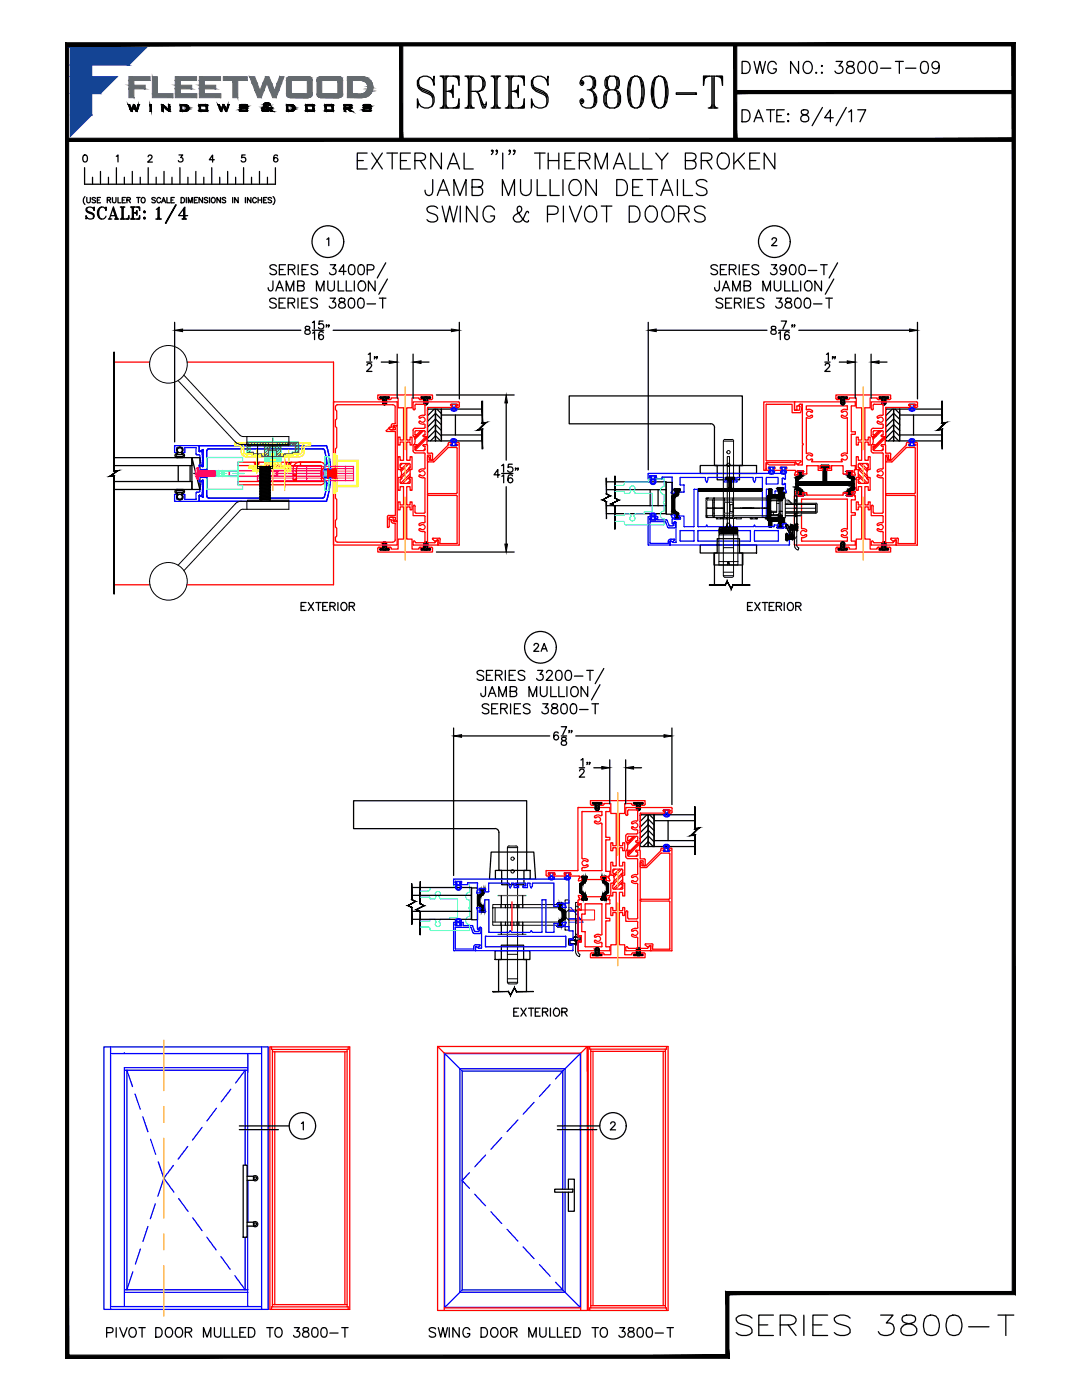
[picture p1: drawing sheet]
<svg xmlns="http://www.w3.org/2000/svg" width="216mm" height="279mm" viewBox="0 0 216 279" stroke-linecap="round" stroke-linejoin="round" font-family="sans-serif">
<!-- layer: FRAME -->
<g fill="none" stroke="#f00" stroke-width=".25">
<path d="M22.8 72.3h7.1M37.3 72.3h29.3v44.4h-29.3M75.4 79.5v-.7h10.9v.7M75.4 79.5l.2 .2 .6-.1M76.2 79.6v.1M77.3 79.6v.1M77.3 79.6l.4-.1v-.3h-2v.3l.5 .1M78.1 79.5l1.3-.1v2h1.1v6.4h-.7v-.6h-.4v1.6h.4v-.6h.7v3.7h-.7v-.8h-.4v2.6h.6M78.1 79.5l-.3 .3-.5-.2M83.6 79.5l-1.4-.1v2h-1v6.4h.6v-.6h.4v1.6h-.4v-.6h-.6v3.7h.6v-.8h.4v2.6h-.5l-.2-.2M83.6 79.5l.3 .2 .3 .1 .2-.2M84.4 79.6h.1"/>
<path d="M85.5 79.6h.1M85.6 79.5h.3v-.3h-1.9v.3l.4 .1M85.6 79.5l-.1 .1M86.3 79.5l-.3 .3-.5-.2M166.8 79.5v-.7h10.9v.7M166.8 79.5l.2 .3 .6-.2M167.6 79.6h.1M168.7 79.6h.1M168.7 79.6l.5 .2M168.8 79.5h.3v-.3h-1.9v.3l.4 .1M168.8 79.5l-.1 .1M169.5 79.5l1.4-.1v2h1v6.4h-.6v-.6h-.4v1.6h.4v-.6h.6v3.7h-.6v-.8h-.4v2.6l.6-.1 .1-.1-.2-.1"/>
<path d="M169.5 79.5l-.3 .2M175 79.5l-1.4-.1v2h-1v6.4h.6v-.6h.4v1.6h-.4v-.6h-.6v3.7h.6v-.8h.4v2.6h-.5M175 79.5l.3 .2M175.8 79.6v.1M175.8 79.6l-.5 .2M176.9 79.6v.1M176.9 79.6l.4-.1v-.3h-1.9v.3l.4 .1M176.9 79.6l.6 .2M177.7 79.5l-.2 .2M66.6 80.2h12.6M66.6 80.2v28.6M77.1 85.9l.5-.4 .3 .2 1 .1v-.5h-.5v-.1l.4-.2h.5v19h-.8l-.1-.2h.3l.2-.2"/>
<path d="M77.1 85.9v.2h1.8v16.8h-1.5l-.1 2.4 .4-.2v-1.9h1.2v.4M77.7 85.3v.1M77.7 85.3l.2 .4 .5 .1M77.7 85.3h.3M77.7 85.3h.1M78.4 84.6h.4M78.4 84.6l-.3 .2-.1 .5M78.8 84.6l.1-3.4-.3-.4h-11.3l-.3 .2-.1 .7 .3 .3v1.6l-.3 .2v1.3l.3 .3v3.9l-.3 .3v9.8l.3 .3v3.9l-.3 .3v1.3l.3 .2v1.6l-.3 .2v.6l.4 .4h11.3l.3-.4-.1-3.4M79.2 85h-.7l-.1 .8M79.2 80.2v4.8M79.8 95.8v.5l.2 .2M79.8 92.7v.5"/>
<path d="M79.8 93.2l.2 .2M79.9 93.7a1.34 1.34 0 0 1 0 1.6M80 93.4h.1M80 95.6h.1M80 93.7l-.1 .1M80 93.4l.2 .1M80 96.5h1.6M80 92.5h1.6l-1.6 1.6M80 92.5l-.2 .2M80.2 93.5h.1M80.2 95.4v.1M80.2 95.4l-.2-.1h-.6v2.6h.4v-.8h.7v3.7h-.7v-.6h-.4v1.5h.4v-.5h.7v6.4h-1.1v2h-1.3v-.1"/>
<path d="M80.2 93.5l-.2 .2M80.2 95.4l-.4 .3M80.3 92.5l-.5 .4M81.2 92.5l-1 1M81.5 93.5h.1M81.5 95.4v.1M81.5 93.5l-1.5 1.6M81.5 95.4l.1-.1h.6v2.6h-.4v-.8h-.6v3.7h.6v-.6h.4v1.5h-.4v-.5h-.6v6.4h1v2h1.4v-.1M81.5 95.4l.3 .3M81.6 92.5l.2 .2M81.7 93.4h.1M81.7 95.6h.1"/>
<path d="M81.7 93.4l-.2 .1M81.8 96.4l-.1 .1M81.8 92.7v.5l-.2 .2M81.8 95.3v-1.6l-1.7 1.7M81.8 95.8v.5M81.8 95.9l-.6 .6M81.8 95l-1.4 1.5M81.8 94.6l-1.9 1.9M81.8 93.2l-.1 .2M81.8 96.3l-.2 .2M82.4 81.6l.2 .2 .2-.2M82.6 87.1a1.79 1.79 0 0 1 0 1.6"/>
<path d="M82.7 87.1v.1M82.8 85.5h1.8M82.8 85.5l-.3 .2-.1 1.2 .2 .2h.5l.2-.1-.2-.2M82.8 89.7l.2 .2M82.9 89h.2M82.9 86.8h.2M82.9 89l-.1 .7M83 89.9h1.6M83 87.1l-.3 .3M83 86h1.8l-.1 .8M83 80.7h1.6M83 85.9l-.2 .2 .1 .7"/>
<path d="M83 80.7l-.2 .2v.7M83.1 89l-.3 .3M83.1 89l.2-.1-.2-.2h-.5l-.2 .2v1.1l.2 .3 2.2 .1v3l-.2 .2M83.2 87h.1M83.7 83.1l-.1 .3 .2 .1a.54 .54 0 0 1 .8-.2 .54 .54 0 0 1 0 .9 .54 .54 0 0 1-.8-.2l-.2 .1a.76 .76 0 0 0 1.1 .6l.1 .1M83.7 95.1l.4 .2 .7 .1v6.8l-.2 .2h-1.6M83.7 84.1h.1M83.9 86l-.8 .8M84.2 86l-1 .9M84.5 86l-1.7 1.7M84.5 86.8h.2M84.6 86.8l-.2 .3h.8"/>
<path d="M84.6 93.6h-.5l-.4 .2-.1 .3 .2 .1a.54 .54 0 0 1 .8-.1 .54 .54 0 0 1 0 .8 .54 .54 0 0 1-.8-.1l-.2 .1 .1 .2M84.6 80.7l.2 .2v1.9l-.7 .1-.4 .2M84.8 84.8v.5M84.8 89.6l-.3 .3M84.8 85.3l-.2 .2M84.8 89.7l-.2 .2M85 87.1l-1.8 1.8M85.2 87.5l-2.3 2.4M85.2 87.2l-2.4 2.4M85.2 88.7l.1 1.7 1 .1v1.1M85.2 87.1v1.6M85.2 88.7h-.6l-.2 .2 .1 .1h.3v.7"/>
<path d="M85.3 81.4v5.7h-.1M85.4 81.3l-.1 .1M85.5 98.9h5.5M85.5 98.5l-.2 .2 .2 .2M85.7 91.8v-.5l-.2-.2-.2 .2 .1 .8 1.1 .1M85.7 91.8h.6M85.9 91.6v-.8h-.6v17.5h1.4M85.9 91.6l.2 .2 .2-.2M86.5 91.8h-.2M86.6 92.1l-.1 .1M89.5 89.3h1.5l.2 .2M89.5 89.3l-2.9 2.8"/>
<path d="M89.9 80.8h.1M89.9 80.8l.3 .2v.2l-4.8 .1M90 80.7h1.1M90.1 80.7l-.2 .1M91 81.2h.1M91 98.8l.2 .2M91.1 88.9h-1.1l-.2-.1 .3-.2v-.3h-.6l-.1 .5-2.9 3M91.1 80.7l.2 .1M91.2 89.5v8.8M91.2 99.1v9.3M91.2 88.8h.1M91.2 88.8l-.2-.2v-.3h.6v20.4"/>
<path d="M91.2 88.8l-.1 .1M91.2 98.3l-.2 .2h-5.5M91.3 80.8h.1M91.3 80.8l-.3 .3 .1 .2 .5-.1 .1-.1M91.7 80.4v.7M91.7 80.4l-.2-.2h-9.1v1.4M171.3 94.6l1.8 1.9M171.3 95l1.4 1.5M171.3 95.9l.5 .6M171.3 92.7v.5l.1 .2M171.3 93.7v1.6M171.3 93.2l.1 .2"/>
<path d="M171.3 96.4l.1 .1M171.3 93.7l1.7 1.7M171.4 95.6h.1M171.4 95.6l-.1 .1M171.4 95.6l.1-.3h-.6v2.6h.4v-.8h.6v3.7h-.6v-.6h-.4v1.5h.4v-.5h.6v6.4h-1v2h-1.4v-.1M171.5 92.5h1.6l.2 .2M171.5 92.5l1.5 1.6M171.5 92.5l-.2 .2M171.6 93.5l1.5 1.6M171.6 93.5h.1M171.6 95.4v.1M171.9 92.5l1 1"/>
<path d="M172.8 92.5l.4 .4M172.9 93.5h.1M172.9 95.4v.1M172.9 95.4l.2-.1h.5v2.6h-.4v-.8h-.6v3.7h.6v-.6h.4v1.5h-.4v-.5h-.6v6.4h1v2h1.4v-.1M172.9 93.5l.2 .2M172.9 95.4l.4 .3M173.1 93.4h.1M173.1 95.6h.1M173.1 93.4l-.2 .1M173.1 93.7l.1 .1M173.2 93.7a1.34 1.34 0 0 0 0 1.6M173.2 95.8l.1 .5-.3 .2h-1.5l-.2-.2v-.5"/>
<path d="M173.2 92.7v.5M173.3 93.2l-.2 .2M173.8 81.6l.3 .2 .2-.2M174 88.7l.6 .1-.1 .2M174.1 88.7l-.3 .2v1.1l.2 .3 2 .1 .2 .2M174.1 87.1a1.79 1.79 0 0 1 0 1.6M174.2 87.1l-.1 .1M174.2 85.5h1.8M174.2 85.5l-.3 .2-.1 .2v1l.3 .2M174.3 89.7l.2 .2M174.4 80.7h1.6M174.4 89.9h1.6"/>
<path d="M174.4 87.1l-.2 .3M174.5 80.7l-.2 .2-.1 .7M174.5 89l-.3 .1v.6M174.5 89l-.3 .3M174.5 86.8l.1 .3h-.6M174.6 87h.1M175.1 83.1v.3l.1 .1a.54 .54 0 0 1 .9-.2 .54 .54 0 0 1 0 .9 .54 .54 0 0 1-.9-.2l-.1 .1a.76 .76 0 0 0 1.1 .6v.1M175.1 95.1l.4 .2h.6l.1 .2M175.1 84.1h.1M175.3 86l-.8 .8h-.2M175.6 86l-1 .9M175.9 86l-1.7 1.7"/>
<path d="M176 87.1h.6M176 89l.2 .1M176 86.8h.1M176 88.7h.6M176 86.8l-.2 .2 .2 .1M176 88.7l-.2 .2 .2 .1M176 93.6h-.5l-.4 .2v.3l.1 .1a.54 .54 0 0 1 .9-.1 .54 .54 0 0 1 0 .8 .54 .54 0 0 1-.9-.1l-.1 .1v.2M176 80.7l.2 .2M176.2 80.9v1.8M176.2 84.8v.5M176.2 86.1v.7M176.2 89.1v.6"/>
<path d="M176.2 90.6v2.8M176.2 95.5v6.7M176.2 89.6l-.3 .3M176.2 86.1l-.2-.2-1.7 .1v.8M176.2 85.3l-.2 .2M176.2 89.7l-.2 .2M176.2 82.7l-.1 .2h-.6l-.4 .2M176.2 93.4l-.2 .2M176.2 86.7v.1M176.4 87.1l-1.8 1.8M176.6 88.7l.1 1.7 1 .1v1.1M176.6 87.1v1.6"/>
<path d="M176.6 87.5l-2.3 2.4M176.6 87.2l-2.4 2.4M176.7 81.4l-.1 5.7M177.1 91.8v-.5l-.2-.2-.2 .2v.7l.2 .2M177.3 91.6v-.8h-.6v17.5h1.4l.6-.5M177.3 91.6l.2 .2 .2-.2M177.9 91.8h-.8M180.8 89.4l-2.8 2.7-1.1 .1M180.8 88.9l-2.9 2.9M180.8 88.5v.2M180.9 88.7l-.1 .1M181.3 80.8h.1"/>
<path d="M181.4 88.3h-.3l-.2 .2M181.4 88.3l.2 .2-.3 .2v.2h1.2M181.4 81.3l-4.7 .1M181.5 80.7h1M181.5 80.7l-.2 .1 .3 .3-.1 .2M182.4 81.2h.1M182.4 98.5h-5.5l-.2 .2 .2 .2h5.5M182.4 89.3h-1.6M182.5 98.8l.2 .2M182.5 89.3l.2 .2M182.5 88.3h.3M182.5 88.3l-.1 .2 .3 .3-.2 .1"/>
<path d="M182.5 81.3l.5-.1v-.9l-9.2-.1v1.4M182.6 81l-.2 .1 .2 .2M182.6 80.7l.1 .1-.1 .2M182.6 89.5v8.8M182.6 99.1v9.3M182.6 88.8h.1M182.7 98.3l-.2 .2M182.7 80.8h.1M182.9 88.3l.2 .2M183 88.5v20.2M22.8 116.7h7.1M66.6 108.8h12.6"/>
<path d="M75.4 109.5v.7h10.9v-.7M76 109.5h-.3v.3h2v-.3h-.3M76.2 109.3v.1M76.2 109.3l-.7-.1-.1 .3M76.2 109.4l-.2 .1M77.3 109.3v.1M77.3 109.3l.5-.1 .3 .3M77.3 109.4l.1 .1M78.4 103.2l-.5 .1-.2 .4h.4v.4l.2 .3h.5M78.4 103.2l.1 .1M78.4 103.3v.6M78.5 103.9l.7 .1"/>
<path d="M79.2 104v4.8M82.4 108.2l.1 .6M82.4 101v1.9h2.2M82.5 108.8h4.8M82.8 101v1.2l.2 .2M82.8 101l-.2-.2-.2 .2M84.4 109.3l-.4 .2v.3h1.9v-.3h-.3M84.4 109.3l-.1-.1h-.6l-.1 .3M84.6 102.9l.2 .2M84.8 103.1l-.1 1.2a1.01 1.01 0 0 0-1.1 .4l.2 .2a.54 .54 0 0 1 .8-.1 .54 .54 0 0 1 0 .8 .54 .54 0 0 1-.8-.1l-.2 .1a.76 .76 0 0 0 1.1 .5l.1 2.1-1.8 .1-.4-.3-.2 .2M85.5 109.3v.1M85.5 109.3l.6-.1 .2 .3"/>
<path d="M85.5 109.4l.1 .1M86.9 108l.2-.2h.4l-.1 .9M87.3 107.8l-.5 .5M87.3 107.8h.1v.9M87.4 108.7h4.3M87.4 108.7l-.1 .1M87.8 107.6v.9M87.8 108.5h3.3M87.8 107.6l-.1-.2h-1.4v.2l.5 .4h.1M91.2 108.4v.1M166.8 109.5v.7h10.9v-.7M167.6 109.3v.1"/>
<path d="M167.6 109.4l-.1 .1M167.6 109.3l-.5-.1-.3 .3M169.2 109.2h-.3l-.2 .1 .1 .2h.3v.3h-1.9v-.3h.2M169.2 109.2l.3 .3M173.8 101v1.9h2.2M173.8 108.2l.1 .6M173.8 108.2l.3-.2 .3 .3M173.9 108.8h4.8M174.2 101l.1 1.4h1.7l.2-.2M174.3 101l-.2-.2-.3 .2M175.3 109.2l.5 .1M175.3 109.2l-.3 .3"/>
<path d="M175.7 109.5h-.3v.3h1.9v-.3h-.3M175.8 109.3v.1M175.8 109.4l-.1 .1M176 102.9l.2 .2M176.2 103.1v1.1M176.2 106.3v1.8M176.2 108.1l-.2 .2h-1.6M176.2 104.1v.2a1.01 1.01 0 0 0-1.2 .4l.2 .2a.54 .54 0 0 1 .9-.1 .54 .54 0 0 1 0 .8 .54 .54 0 0 1-.9-.1l-.1 .1a.76 .76 0 0 0 1.1 .5v.2M176.9 109.3v.1M176.9 109.4l.2 .1M177.5 109.2l-.6 .1M177.5 109.2l.2 .3"/>
<path d="M177.8 107.6l.4 .4M178.2 108l.7-.2-.1 .9M178.7 107.8h.1M178.8 107.8v.9M178.8 108.7l.1 .1M178.8 108.7l-.1 .1M178.9 108.8h4.1M179 107.4h-1.1l-.1 .2M179.1 107.4l.2 .2M179.2 108.5h3.4M179.3 107.6v.9M182.7 108.4l-.1 .1"/>
<path d="M183.1 108.7l-.1 .1"/>
</g>
<!-- layer: GLASS -->
<path d="M88.1 86.8h8.1M88.1 82.8h8.1M90.9 82.8v4M96.2 81.6h-8.1v6.4h8.1M121 97.7h11.9M121 96.2h11.9M179.5 86.8h8.5M179.5 82.8h8.5M182.3 82.8v4M188 81.6h-8.5v6.4h8.5M121 102.5h11.9M121 100.9h11.9" fill="none" stroke="#000" stroke-width=".25"/>
<g fill="#000" stroke="#000" stroke-width=".2">
<path d="M96.2 85.8v3.8h.1zM96.2 85.8l.1-.1v3.9zM95.3 85.8h.9l.1-.1zM95.3 85.8l1-.1zM95.3 85.8l.4-.1 1-1.2zM96.7 84.5l.4-.2-1.4 1.4zM96.2 84.5l.9-.2zM96.2 84.5l.1-.2h.8zM96.2 80.1v4.4l.1-.2zM96.2 80.1h.1v4.2z"/>
<path d="M187.9 85.8v3.8h.2zM187.9 85.8l.2-.1v3.9zM187.1 85.8h.8l.2-.1zM187.1 85.8l1-.1zM187.1 85.8l.3-.1 1-1.2zM188.4 84.5l.4-.2-1.4 1.4zM187.9 84.5l.9-.2zM187.9 84.5l.2-.2h.7zM187.9 80.1v4.4l.2-.2zM187.9 80.1h.2v4.2z"/>
<path d="M121 100.2v3.3zM121 100.2v3.3zM120.2 99.8l.8 .3zM120.2 99.8l.8 .3zM120.2 99.8l1.5-.8zM120.3 99.8l1.5-.8zM121 98.6l.8 .4zM121 98.6l.8 .4zM121 95.4v3.2zM121 95.4v3.2z"/>
<path d="M122.7 101v4.6zM122.7 101v4.6zM122 100.6l.7 .4zM121.9 100.6l.8 .4zM121.9 100.6l1.6-.8zM121.9 100.6l1.6-.8zM122.7 99.4l.8 .4zM122.7 99.4l.7 .4zM122.7 95v4.4zM122.7 95v4.4z"/>
<path d="M146.3 116.8l3.3-.1zM146.3 116.7h3.3zM146.3 116.7l-.4 .9zM146.3 116.7l-.4 .9zM145.1 116.1l.8 1.5zM145.1 116l.8 1.5zM145.1 116l-.4 .8zM145.1 116l-.4 .8zM141.5 116.8h3.2zM141.5 116.7h3.2z"/>
</g>
<!-- layer: SETTING BLOCKS -->
<g fill="none" stroke="#000" stroke-width=".25">
<path d="M85.3 81.6h1.6v6.4h-1.6zM85.5 81.6l-.2 .3M85.9 88l1-1 1 1M86.6 81.6l-1.3 1.4M86.9 81.6h1.2v6.4h-1.2zM87.2 81.6l.9 1M88.1 87l-1.2-1.1-1.6 1.6M88.1 85.9l-1.2-1.2-1.6 1.6M88.1 84.8l-1.2-1.2-1.6 1.6M88.1 83.7l-1.2-1.2-1.6 1.6M176.7 81.6h1.6v6.4h-1.6zM176.9 81.6l-.2 .3"/>
<path d="M177.3 88l1-1 1 1M178.1 81.6l-1.4 1.4M178.3 81.6h1.2v6.4h-1.2zM178.6 81.6l.9 1M179.5 87l-1.2-1.1-1.6 1.6M179.5 85.9l-1.2-1.2-1.6 1.6M179.5 84.8l-1.2-1.2-1.6 1.6M179.5 83.7l-1.2-1.2-1.6 1.6"/>
</g>
<!-- layer: 0 -->
<path d="M76.1 108.4h.3" fill="none" stroke="#f00" stroke-width=".25"/>
<g fill="none" stroke="#000" stroke-width=".25">
<path d="M75.9 79.4h.1M75.9 79.2v.2l.4 .1M76 79.4h.1M76.2 79.4h.1M76.4 79.5h.1M76.3 79.5v.9M76.4 79.5v.9M76.5 79.3v.1M76.5 79.2l.4 .1M76.5 79.7l.3 .1-.1 .1-.3-.1zM76.7 79.3v.1M77 79.4l-.1 .1 .2 .2"/>
<path d="M77.1 79.9l-.2 .2 .2 .1M77.1 79.5v.9M77.2 79.4h.1M77.2 79.5h.3M77.4 79.3l.1 .1M77.5 79.4h-1.6M77.5 79.3v.1M77.6 79.2v.1M77.6 79.3l-1.7-.1v.2M77.6 79.4h-.1M77.6 79.3v.1M77.6 79.4v.1"/>
<path d="M84.1 79.3v.2M84.1 79.5h.4M84.1 79.4h1.6M84.1 79.2l1.7 .1M84.2 79.3l-.1 .1M84.3 79.4h-.1M84.4 79.4h.1M84.5 79.5l.1 .9a.39 .39 0 0 0 .4 .4 .39 .39 0 0 0 .4-.4M84.6 79.5h.1M84.6 79.5v.9a.37 .37 0 0 0 .4 .4 .37 .37 0 0 0 .3-.4M84.7 79.3v.1M84.7 79.2l.5 .1"/>
<path d="M84.7 79.7h.2v.2l-.3-.1zM85 79.3l-.1 .1M85.2 79.4l-.1 .1 .2 .2M85.3 79.9l-.2 .2 .2 .1M85.3 79.5v.9M85.4 79.4h.1M85.6 79.3l.1 .1M85.8 79.2v.2l-.4 .1M85.8 79.3v.1M85.8 79.4h.1M167.3 79.2l1.6 .1 .1 .1M167.3 79.5h.4"/>
<path d="M167.3 79.2v.3M167.4 79.3l-.1 .1h1.6M167.5 79.3l-.2 .1M167.7 79.4h.1M167.7 79.4l.1 .1M167.7 79.5l.1 .9a.39 .39 0 0 0 .4 .4 .39 .39 0 0 0 .4-.4M167.8 79.5v.9a.37 .37 0 0 0 .4 .4 .37 .37 0 0 0 .3-.4M167.8 79.9l.2 .2-.2 .1M167.9 79.4l.1 .1-.2 .2M168.1 79.3l.1 .1M168.2 79.7l.2 .1-.1 .1-.2-.1zM168.4 79.2l-.5 .1"/>
<path d="M168.4 79.3l-.1 .1M168.5 79.5v.9M168.6 79.5v.9M168.6 79.4h.1M168.7 79.4h.1M168.8 79.4h.1M169 79.2v.2l-.4 .1M175.5 79.3v.1M175.5 79.4l.1 .1M175.5 79.4h1.7M175.5 79.4h.1M175.6 79.5h.3"/>
<path d="M175.6 79.2l1.6 .1M175.6 79.3l-.1 .1M175.7 79.3l-.1 .1M175.9 79.4h.1M176 79.5v.9M176 79.9l.2 .2-.2 .1M176.1 79.4l.1 .1-.2 .2M176.3 79.3l.1 .1M176.4 79.7h.2v.2h-.2zM176.6 79.2l-.5 .1M176.6 79.3v.1M176.8 79.5l-.1 .9a.37 .37 0 0 1-.3 .4 .37 .37 0 0 1-.4-.4"/>
<path d="M176.9 79.4h.1M177 79.4h.1M177.2 79.2v.1M177.2 79.3h.1M177.2 79.3v.1M177.2 79.4h.1M177.2 79.4l-.5 .1M38.7 94.5h4.6M76.4 80.4a.39 .39 0 0 0 .3 .4 .39 .39 0 0 0 .4-.4M76.4 80.4a.37 .37 0 0 0 .3 .4 .37 .37 0 0 0 .4-.4M76.5 80.2l.3 .2-.1 .1-.3-.1zM76.6 80.8h.1"/>
<path d="M77.1 80.5l-.2 .2M84.7 80.2h.2v.3l-.3-.1zM84.8 80.8h.1M85.3 80.5l-.1 .2M139.7 92.9h11.3v1.6h-11.3zM141.8 84.6a.75 .75 0 0 1 .8 .8v7.5h.5v2.9h4.5v-2.9h.5v-13.9h-34.5v5.6h28.2M142.7 92.9h5.6M164.6 96.8h5.2M167.8 80.5l.1 .2M168.2 80.2l.2 .2-.1 .1-.2-.1zM168.3 80.8h-.1M176 80.4a.39 .39 0 0 0 .4 .4 .39 .39 0 0 0 .4-.4"/>
<path d="M176 80.5l.1 .2M176.4 80.2h.2v.3h-.2zM176.5 80.8h-.1M75.9 109.6v.1M75.9 109.7h.1M75.9 109.7h1.6M75.9 109.5v.1M75.9 109.6l1.6 .1M76 109.6h.2M76.3 109.5l-.4 .1M76.4 109.5h.1M76.3 108.5v1"/>
<path d="M76.4 108.6v.9M76.4 108.5a.39 .39 0 0 1 .3-.4 .39 .39 0 0 1 .4 .4M76.5 109.7h.2M76.5 109.7h.5M76.5 109.1l.3 .1-.1 .1-.3-.1zM76.5 108.5l.3 .1-.1 .2-.3-.2zM76.7 108.2h-.2M76.9 109.7h.1M77 108.3l.1 .2M77.1 109.3l-.2 .2 .1 .1h.2M77.1 108.5v1M77.1 108.8l-.2 .1 .2 .2"/>
<path d="M77.1 108.5a.37 .37 0 0 0-.4-.3 .37 .37 0 0 0-.3 .4M77.1 109.5l.1 .1M77.1 109.5h.1M77.2 109.5l.4 .2M77.5 109.6l-.1 .1M77.6 109.5v.1M77.6 109.7h-.1M84.1 109.6v.1M84.2 109.7h.1M84.1 109.7h1.6M84.1 109.5h.4M84.1 109.5v.1"/>
<path d="M84.1 109.6l1.7 .1M84.2 109.6l-.1 .1M84.2 109.6h.2M84.7 109.7h.2M84.7 109.7h.5M84.7 109.1h.2v.2h-.2zM84.7 108.5h.2v.3h-.2zM84.9 108.2h-.1M85.2 109.7h.1M85.2 108.3l.1 .2M85.3 109.3l-.2 .2 .1 .1h.2M85.3 108.5v1"/>
<path d="M85.3 108.8l-.2 .1 .2 .2M85.3 108.5a.37 .37 0 0 0-.3-.3 .37 .37 0 0 0-.4 .4l-.1 1M85.3 108.5v1l.5 .1v.1M85.4 108.5a.39 .39 0 0 0-.4-.4 .39 .39 0 0 0-.4 .4l-.1 1M85.8 109.5v.1M85.8 109.6l-.2 .1M85.8 109.7h.1M139.7 108.8h11.3v1.6h-11.3zM142.6 116.8v-6.4h.5v-2.9h4.5v2.9h.5v6.4M156.9 106.6v1.2h.2v-.3M156.9 107v.4M156.9 106.6h.2v.2"/>
<path d="M156.9 107.7l.1 .1M156.9 106.7v1M156.9 106.6h.1M157 106.6l.1 .1v1M157 107.8h.1M157 106.6h-.1M157 106.6h.1M157.1 107v.1M157.1 107.4v.1M157.1 107.4h.1M157.1 106.8v.1M157.1 106.9h.1"/>
<path d="M157.1 107.1h.1M157.1 107.7v.1M157.1 107.5h.1M157.1 107.5l.8 .1M157.1 107.1v.2M157.2 107h-.1M157.2 107v.1M157.2 106.9v.2M157.2 106.9h.1M157.2 107.1l.1 .1zM157.2 107.1h-.1M157.2 107.4l-.1-.1v.2"/>
<path d="M157.3 107.2h.1M157.3 107.2l.1 .1M157.3 107.5h-.1M157.3 107.2l-.1 .3M157.4 107v.2M157.4 107.4h.1M157.4 106.9l-.2 .2M157.4 107.3l-.2 .1M157.4 107.4l-.3 .1M157.4 107.2l.1 .1M157.5 106.9h-.1M157.5 107.4v.1"/>
<path d="M157.5 106.9h.1M157.5 107.3h.1M157.5 107v.1M157.5 107.3v.2M157.5 106.9v.2M157.5 107.3l.2 .1M157.5 107.5h.1M157.5 107.1h.1M157.5 107.1l-.1 .1M157.5 107.1l.1 .1-.1 .1M157.5 106.9v.1M157.6 106.9l.1 .2"/>
<path d="M157.6 107.5h.1M157.6 107.1h.1M157.6 106.9h.1M157.6 107.4l.1 .1M157.6 107.4l-.1 .1M157.6 107.2h.1M157.6 106.8v.1M157.7 107.2h.1M157.7 107.2l-.2 .3M157.7 107.5h-.1M157.7 107.1l-.1 .1M157.7 105.1h.1"/>
<path d="M157.8 105.4v.1M157.8 105.4h.1M157.8 105.2l-.1 .1M157.8 105h.1M157.8 105l-.1 .2M157.8 106.8h.1M157.8 105.1h.1M157.8 107h.1M157.8 105.5h.1M157.8 105l.1 .1M157.8 106.8v.1M157.8 107.3l-.1 .1"/>
<path d="M157.8 105.5l.1 .1M157.8 106.9l-.1 .2M157.8 107l-.1 .2M157.8 107.2h.1M157.8 106.8l.1 .1M157.8 107.2l.1 .1M157.9 107v.1M157.9 107.4v.1M157.9 107.4l-.2 .1M157.9 106.9h.1M157.9 107.5h.1M157.9 107.1l-.1 .1"/>
<path d="M157.9 107.3h.1M157.9 107.1h.1M157.9 107h.1M157.9 107.3v.1M157.9 106.9l.2 .2M157.9 107.3l.1 .1M157.9 105.3l.2 .1h-.3M157.9 106.8h-.8M157.9 105.1l.1 .1M157.9 107.1l.1 .2-.3-.1M157.9 106.9v.1M157.9 105.5h.1"/>
<path d="M157.9 105.1v.1M157.9 105.3l-.1 .1M157.9 106.8a.39 .39 0 0 1 .4 .4 .39 .39 0 0 1-.4 .4M158 106.9v.1M158 107.1h.1M158 107.5h.1M158 105.2h-.1M158 106.8v.1M158 106.9h-.1M158 107.4l-.1 .1M158 107l-.1 .1M158 107.4h.1"/>
<path d="M158 107.4v.1M158 107.2h.1M158 104.9h.1M158.1 104.9l-.2 .2M158.1 107.2h.1M158.1 107.1l-.1 .1M158.1 107.5h-.1M158.1 107.2l-.1 .2M158.1 104.8l.8 .1-.1 .3h.1M158.1 104.9h.1M158.1 104.8a.37 .37 0 0 0-.4 .4 .37 .37 0 0 0 .4 .4M158.1 104.8a.39 .39 0 0 0-.4 .4 .39 .39 0 0 0 .4 .4"/>
<path d="M158.1 105.2l.1 .1zM158.1 105.6h.1M158.1 105.4h.1M158.1 105.4v.1M158.1 105.5v.1M158.1 105.1l-.1 .1M158.1 105.5h.1M158.1 105.1h.1M158.1 107.2l.1 .1-.1 .2M158.1 105.5v-.1l-.1 .2M158.1 105.1v-.1l-.1 .2M158.2 105.4v.1"/>
<path d="M158.2 105v.1M158.2 105l-.1 .1M158.2 105.6h.1M158.2 105.6h-.1M158.2 107l-.1 .1M158.2 107.4h-.1M158.2 107.4h.1M158.2 107l-.1 .2M158.2 105.1h.1M158.2 104.9h.1M158.2 107.2l.1 .1M158.3 107.3h.1"/>
<path d="M158.3 105.5v.1M158.3 107.1l-.1 .1M158.3 104.9v.2M158.3 105.1l.1 .1M158.3 105.1v.1M158.3 105.3v.2M158.4 105.2h-.1M158.5 104.9l-.2 .2M158.5 105.3l-.1 .2-.2-.1 .1 .2M158.5 105.1h.1M158.5 105.5h.1M158.5 105.1l-.1 .1"/>
<path d="M158.5 105.5l-.1 .1M158.5 105.2v.1M158.5 104.9h.1M158.5 105.5v.1M158.5 105.4h.1M158.5 105.4v.1M158.5 105l.3 .1-.1 .1M158.5 105.4l.3 .1M158.5 105.2l.1 .1h-.3M158.5 105.2h.1M158.5 105v.1M158.6 105.5h-.1"/>
<path d="M158.6 105.1h-.1M158.6 104.9h.1M158.6 104.9h-.1M158.6 105.4v.1M158.6 105v.1M158.6 105.5h.1M158.6 105.1h.1M158.6 104.9v.2M158.7 105.5h.1M158.7 105.1h-.1M158.7 105.5h-.1M158.7 105.3h.2"/>
<path d="M158.7 105.1v.1M158.7 105.3l-.1 .1M158.8 105.1h-.1M158.8 105l.1 .1M158.8 105.4l.1 .1M158.9 105.3l-.1 .2M158.9 105.5l-.8 .1M158.9 105.6h-.8M158.9 104.9h.1M158.9 105.1h.1M158.9 105.5h.1M158.9 104.9v-.3h.2v1.2h-.2"/>
<path d="M158.9 105.1v.2M158.9 105.6v.2M158.9 105.8h.1M158.9 105.4h.1M158.9 105.4v.1M158.9 105.3h.1M158.9 105.6h.1M158.9 104.7l.1 1.1M158.9 105v.1M159 105.8h.1M159 104.7h-.1M159.1 104.6v.1"/>
<path d="M159.1 105h.1M159.1 104.7v1.1M159.2 105l-.1 .5M167.3 109.6v.1M167.3 109.7h.1M167.3 109.7h1.7M167.3 109.5h.4M167.3 109.5v.1M167.3 109.6h1.6M167.3 109.7h1.6M167.4 109.6l-.1 .1M167.4 109.7h.1"/>
<path d="M167.8 109.3l.2 .2-.1 .1h-.2M167.8 108.8l.2 .1-.2 .2M167.9 109.7h.5M167.9 109.7h.1M167.9 108.3l-.1 .2M168.1 109.7h.3M168.2 108.2h.1M168.2 109.1l.2 .1-.1 .1-.2-.1zM168.2 108.5l.2 .1-.1 .2-.2-.2zM168.5 108.6v.9M168.5 108.6a.37 .37 0 0 0-.3-.4 .37 .37 0 0 0-.4 .3l-.1 1.1M168.5 109.5l.1 .1"/>
<path d="M168.6 108.5v1M168.6 108.5a.39 .39 0 0 0-.4-.4 .39 .39 0 0 0-.4 .4l-.1 1M168.6 109.5h.1M168.6 109.5l.3 .1 .1 .1M168.6 109.6h.2M169 109.5v.1M169 109.7h-.1M169 109.6v.1M169 109.7h.1M175.5 109.6v.1M175.5 109.6l.1 .1h1.6M175.6 109.6h1.6"/>
<path d="M175.6 109.7h1.6M175.6 109.5h.3M175.6 109.6h-.1M175.7 109.7h-.1M175.9 109.5h.1zM176 108.5v1M176 108.5a.39 .39 0 0 1 .4-.4 .39 .39 0 0 1 .4 .4M176 109.3l.2 .2-.1 .1h-.2M176 108.8l.2 .1-.2 .2M176 108.5a.37 .37 0 0 1 .4-.3 .37 .37 0 0 1 .3 .4l.1 .9M176.1 109.7h.5M176.1 109.7h.1"/>
<path d="M176.1 108.3l-.1 .2M176.4 109.7h.2M176.4 108.2h.2M176.4 109.1l.3 .1-.1 .1h-.2zM176.4 108.5l.3 .1-.1 .2h-.2zM176.8 109.5l.4 .1M176.9 109.6h.2M177.2 109.5v.1M177.2 109.6v.1M177.2 109.7h.1"/>
</g>
<!-- layer: CENTERLINES -->
<g fill="none" stroke="#ffbf00" stroke-width=".25">
<path d="M80.8 77.2v12.5M172.3 77.2v12.5M54.4 91.1v6.8M56.8 91.1v6.8M80.8 92.9v3.2M80.8 99.3v12.5M172.3 92.9v3.2M172.3 99.3v12.5M32.7 207.6v10.1M32.7 220.8v3.2M32.7 227.2v15.9M32.7 246.2v3.2"/>
<path d="M32.7 252.6v10.1"/>
</g>
<!-- layer: VENT -->
<g fill="none" stroke="#00f" stroke-width=".25">
<path d="M34.9 98.7h.5l.1 .1M34.9 88.9h4.8l.1 1.2M34.9 88.9v1.4M34.9 98.7v1.3M35.4 89.3h.9M35.4 89.3h-.1a.63 .63 0 0 0 .1 .9M35.5 90.2l-.1 .1h-.5M36.3 90.2v.1l.6-.1M36.3 98.8a.59 .59 0 0 1 0 .9l-1-.1a.65 .65 0 0 1 .1-.8M36.3 89.3h.1a.65 .65 0 0 1-.1 .9M36.9 98.7v.9M36.9 98.7h-.6v.1"/>
<path d="M36.9 89.3h2.2M37 89.3l-.1 1M39.1 89.3v.1M39.1 90.6l.1 .1h.5l.2 .2M39.1 89.4v1.2M39.1 99.6h-2.2M39.7 98.2h-.4l-.2 .2v1.2M39.8 98.9v1.2h25.3M39.8 93.7h1.5M39.8 95.3h1.5M39.8 90.1h.1M39.8 98.9l-.1 1.1-4.8 .1"/>
<path d="M39.8 96.1l.7-.2v3.4l-.6-.4h-.1M39.8 90l.7-.3v3.4l-.7-.3M39.8 94l.1 .2h.2v-.3l.4 .2v.8M39.8 90.1h.4l.1 .2 .2 2.5M39.8 98.8v.1M39.9 90.9l.3 2 .2 .1 .2-.2M39.9 98.1l.3-2 .2-.2 .2 .3-.3 2.6h-.5M39.9 92.8l-.1 .1v3.2M39.9 98l-.2 .2M39.9 94.8h.2v.3l.4-.2M40 94.8l-.2 .2M41.3 90v9"/>
<path d="M41.3 99l.2 .3 .2 .1M41.7 99.4h22.7M41.7 89.6h22.7M41.7 89.5l-.4 .2v.2M64.4 89.5l.1 .1a5.8 5.8 0 0 1 .7 2.9M64.7 93.7h1.9M64.7 95.3h1.9M64.7 93.3v2.4l.5 .8M65.1 88.9h-25.3v1.2M65.2 88.9a13.6 13.6 0 0 1 .7 4.9h-.2l-.1-.3M65.2 92.5l-.5 .7M65.2 96.5l-.2 1.6a1.57 1.57 0 0 1-.5 1.3h-.1"/>
<path d="M65.4 95.3l.2 .1M65.4 93.6h.2M65.4 93.5v1.9M65.7 95.4v-.3h.2a13.5 13.5 0 0 1-.7 4.9M65.7 95.3l-.1 .1M129.6 95v.2M129.7 95.2v.1M129.7 95h1.2M129.7 95.3h.1M129.7 94.9v.1M130.9 95.3h.1M130.9 95.3l-.2 .1 .2 .2 1.2-.1"/>
<path d="M130.9 95v.2M130.9 95.2v.1M132.2 95.2h1.9M132.2 95.2l-.1 .3M134.1 98l-.1 .5 .6-.1M134.1 95.2v.1M134.1 95.3v2.3M134.1 97.6h.1M134.2 97.7l-.1 .3M134.5 97.6l.2 .6M134.6 97.5l.1 .1M134.6 98.4h.1"/>
<path d="M134.7 97.6l-.2 .1M134.7 98.2h.1M134.7 97.6h.9M134.7 98.3l-.1 .1M134.7 98.2l.1 .1M135.5 98.1v.1M135.7 97.6h.1M135.7 95.4v1.4h.8M135.7 97.8l-.2 .3M135.7 95.3h5.1v.5l.2 .5 .2-.5v-.5h3.2M135.7 97.7h.1M136.5 96.9v1.2"/>
<path d="M136.5 98.1l-1 .1M138.5 97.7h.7M138.6 97.6l-.1 7.5h-2M139.2 97.6l.1 7.5h1.5l.2-.3 .2 .3h4.4l.2-.3 .1 .3h4.4l.2-.3 .2 .3h3.7M144.4 95.4v.7M144.4 96.1h.9M144.7 95.4v.4M144.7 95.7l.1 .1M144.8 95.3h1.8M144.8 95.8h.4M144.8 95.3h-.1M145.2 95.8l.1 .1"/>
<path d="M145.3 95.9v.2M146.2 96.1v.1M146.2 96.2h.8M146.2 95.8h.4M146.2 95.8v.3M146.6 95.3h.1M146.7 95.4v.4M146.7 95.7l-.1 .1M147 95.4v.7M147.1 96.1l-.1 .1M152.1 95.3h-1.3v.5l-.3 .5-.2-.5v-.5h-3.2M152.1 95.3h.1"/>
<path d="M152.1 95.4v7.7h.8M152.9 95.3h2.4v1.3h-2.4zM152.9 97.7v5.5M152.9 97.7h1.1M154 97.7l.1 1.1M154.6 98.1v.6M154.7 98.7l-.6 .1M154.7 98h.6M154.7 98h.1M155.1 97.6l.2 .4M155.1 97.5h.1M156.1 95.5l.1 1.2"/>
<path d="M156.1 98h.1M156.1 95.4l.3 .1M156.1 96.7l.6-.2v.9M156.1 97.4h-1M156.2 95.4l-.1 .1M156.2 97.4h.1M156.2 97.9l-.1 .2 .1 .1M156.3 97.5l-.1 .4M156.3 97.5h.1M156.4 96.6h.1M156.4 95.5h.1M156.7 94.5h-27.3v1.1l.5-.1-.2-.2"/>
<path d="M156.7 97.5l.1 .3M156.7 94.5v1.1l-.3-.1M156.8 97.8l.1 .4h-.7M129.3 103.2l.1 5.6M129.3 103.2h.6l-.3 .5M129.4 108.8h4.2M129.7 103.7v.1M130.9 103.4v.1M130.9 103.5v.2M130.9 103.7l-1.2 .1M131.2 103.2v.5M131.2 103.7l1.7 .1 .3 .1"/>
<path d="M131.3 103.2h-.5l-.1 .1 .2 .1M132.7 104.1h-3v4.3h3.7M132.7 104.1l.2 .1M132.8 104.2l.4 1 .2 .1M133.1 103.9l.5 1h.7M133.4 105.3h1.2M133.7 108.1l.1 .7M133.7 108.7l-.1 .1M133.8 108.8h23.7M133.8 108l.6 .3M133.8 108l.4 .1 .4-.5h-1l-.2 .2v.6M133.9 108h-.2"/>
<path d="M134.1 103.2v1.2M134.1 104.4l.2 .2 .2-.2M134.4 108.3h.1M134.5 104.7l-.2 .2M134.5 104.3l.2-.2 .2 .2M134.5 103.5v.1M134.5 103.6h.2M134.5 103.5h.1M134.6 103l-.1 .5M134.6 102.8l.1 .1M134.6 102.8l-.6-.1 .1 .5M134.7 103h.1"/>
<path d="M134.7 103.6h.9M134.8 102.9l-.1 .1M134.8 104.3v.8M134.8 104.3l-.3-.1v.6M134.8 105.1l-.2 .2M134.9 104.3v3.9M134.9 108.2l-.5 .1M135.5 103h1l.1 2.1M135.5 103l.2 .4M135.7 103.4v.2M135.8 105.9h2.6M135.8 105.9l-.1 2"/>
<path d="M138.4 105.9l.1 2M138.5 107.9h-2.8M139.3 107.9l10.4 .1M139.3 105.9h10.4M139.3 105.9v2M149.7 105.9v2M149.8 107.9l-.1 .1M150.6 105.9h4.6M150.6 105.9l-.1 2M154.5 104.8l-.1 .3M155.1 105.3h.1M155.1 105.3l.1 .1"/>
<path d="M155.1 105.2h.1M155.2 105.4h.9M155.3 105.9h.1M155.3 104.8h-.8M155.3 106v1.9M155.3 104.7l.1 .1M155.3 107.9h-4.8M155.3 104.8l-.2 .4M156.1 104.8h.1M156.2 104.7v.1M156.2 104.6l-.1 .1M156.2 104.8l.1 .5"/>
<path d="M156.2 104.6l.7-.1-.1 .5M156.3 105.3l-.1 .1M156.3 105.3h.1M156.7 105.1v.3h.8M156.8 105l-.1 .1M157 107.8l.5-.2v1.2M157 106.6h.1M157 106.5v1.3M157.2 106.5l.2 .3 .1-.2M157.2 107.8h.1M157.2 106.6h.1M157.5 105.4v1.2"/>
</g>
<!-- layer: GLASS-VINYL -->
<path d="M22.8 92.9h15.5v-1.6h1.6v6.4h-1.6v-1.6h-15.5M22.8 91.3h15.5M22.8 97.7h15.5v-6.4l1.6 6.4M35.6 92.9v3.2M37.9 92.9v3.2" fill="none" stroke="#000" stroke-width=".25"/>
<!-- layer: SEAL -->
<g fill="none" stroke="#000" stroke-width=".25">
<path d="M35 97.9l.3-.2h1.1a.45 .45 0 0 1 .4 .5 .45 .45 0 0 1-.6 .4 .66 .66 0 0 1 .2 .9 .66 .66 0 0 1-1 0 .66 .66 0 0 1 .1-.9l-.2-.1a.41 .41 0 0 1-.3-.6zM35.3 97.9h1.1M35.3 91.3h1.1M35.3 91.1h1.1M35.3 98.3h1.1M35.3 90.7h1.1M35.3 90.7l-.2 .2 .2 .2M35.3 97.9l-.2 .2 .2 .2M36.4 91.3a.45 .45 0 0 0 .4-.5 .45 .45 0 0 0-.6-.4 .66 .66 0 0 0 .2-1 .66 .66 0 0 0-1 0 .66 .66 0 0 0 .1 1 .45 .45 0 0 0-.5 .4 .45 .45 0 0 0 .3 .5M36.4 90.7l.2 .2-.2 .2M36.4 97.9l.2 .2-.2 .2"/>
<circle cx="35.9" cy="89.8" r=".5"/>
<circle cx="35.9" cy="99.1" r=".5"/>
</g>
<!-- layer: STRIKE_PLATES -->
<path d="M66.6 90.5h.3v8h-.3zM66.9 90.9h.4v7.2h-.4M67.3 92.1h4v4.8h-4M67.3 91.9h4.1v5.2h-4.1" fill="none" stroke="#ff0" stroke-width=".25"/>
<!-- layer: FASTENERS -->
<path d="M45.7 94h9.5l.2-.1v1.2l-.2-.1h-9.5M45.8 93.9h18.2M45.8 93.9l-.1 .1 .1 1.1M45.8 93.9v1.2M55.2 93.9v1.2M64 93.9l.7-.6v1h-.3v.4h.3v1l-.7-.6zM64 95.1h-18.2" fill="none" stroke="#f0f" stroke-width=".25"/>
<!-- layer: ARCHETYPE HOOK -->
<path d="M51.4 93.5h19.1M51.4 95.4h19.1M52.3 93.1v.9M52.3 95v.9M54.9 94v1M54.9 94.5h15.6M56.8 91.7v5.6v-5.6M61.2 93.1v2.8M68.9 93.1v2.8M70.5 94h-19.1v-.9h19.1v2.8h-19.1v-.9h19.1" fill="none" stroke="#f0f" stroke-width=".25"/>
<!-- layer: ARCHETYPE LATCH -->
<g fill="none" stroke="#f00" stroke-width=".25">
<path d="M50.7 92.2v.2h1.1v-.2M50.9 92.4v.5zM51.2 91.1v3M51.6 92.4v.5zM52.8 92.8h3.2M52.8 92.8l-.1 .1M52.8 92.3v.5M54.4 91.1v3M56 92.2v.6M56 92.8l.1 .1M57 92.2v.2h1.1v-.2M57.2 92.4v.5z"/>
<path d="M57.6 91.1v3M58 92.4v.5zM58.5 94.8h.6v.1zM58.6 95.7l.5 .1h-.6zM59.8 92.9a.67 .67 0 0 0-.6 .7l-.1 2.4h-.6v-2.4M60 92.2v.7M64 92.9h-16.5v-.7h16.5h-4.2a1.3 1.3 0 0 0-1.3 1.4M64 92.2a.86 .86 0 0 1 .8 .9M64 92.9l.2 .2M64.2 93.7v1.6M64.2 93.1v2.8M64.2 95.9l-.2 .2"/>
<path d="M64.2 95.3l.6 .5M64.8 96.1h-17.3v.7h16.5M64.8 93.1v2.8M64.8 93.2l-.6 .5M64.8 95.9a.86 .86 0 0 1-.8 .8"/>
</g>
<!-- layer: 10 -->
<path d="M51.2 92.4h.1M57.6 92.4h.1" fill="none" stroke="#000" stroke-width=".25"/>
<!-- layer: ARCHETYPE COVER -->
<path d="M64.8 91.1h.9v6.8h-.9zM64.8 95.1h.3l.6 .5M65.1 93.9v1.2M65.7 93.4l-.6 .5h-.3" fill="none" stroke="#0ff" stroke-width=".25"/>
<!-- layer: ARCHETYPE POCKET -->
<g fill="none" stroke="#ff0" stroke-width=".25">
<path d="M47 88.4h14.9M47 88.3l-.1 .6h.9M47.3 88.4l-.4 .4M47.6 88.3a1.01 1.01 0 0 1 1 1M47.8 88.9l.2 .1 .2 .3M48.1 89.3v.9M48.1 90.2a1.01 1.01 0 0 0 1 1M48.2 88.6l-.3 .4M48.6 89.4l.1 1 .3 .2M48.6 89.3l-.5 .5M48.7 90.4l-.4 .4M49.1 91.2h10.6"/>
<path d="M49.6 90.6l-.6 .6M50.1 91.2l.4-.4 .3 .4M50.4 90.6v.2h8.1v-.2M51.2 89.8v2.4M52 90.8l-.3 .4M52 90.8v.4M54.4 89.8v2.4M56.8 90.8v.4M56.9 90.8l.3 .4M57 91l-.1 .2M57.6 89.8v2.4M58.2 91l.2-.2-.4 .4"/>
<path d="M58.6 90.6l-.1 .1M59.7 90.6l-.6 .6M60.6 88.6l-.2 .2M60.7 89.6l-.5 .5M60.7 89.3v.9M60.7 90.2a1.01 1.01 0 0 1-1 1M61.1 88.9l-.3 .2-.1 .2M61.2 88.3a1.01 1.01 0 0 0-1 1v1.1l-.4 .2h-10.8M61.9 88.3l.1 .1M61.9 88.4l-.5 .5M62 88.5v.4h-.9"/>
</g>
<!-- layer: ARCHETYPE MOD FLIPPER -->
<g fill="none" stroke="#ff0" stroke-width=".25">
<path d="M49.7 93.1v.4h.7v.6h1.6v-.6h4.6M49.9 92.9l-.2 .2M50 92.9l-.3 .3M50.6 92.9l-.6 .6M50.9 93.6l-.4 .5M50.9 94.1v-.6h.6v.6M51.1 92.9l-.7 .7M51.2 92.2v2.2M51.7 92.9l-.6 .6M52 93.7l-.3 .4M52.2 92.9l-.7 .7M52.8 92.9l-.6 .6"/>
<path d="M53 92.2l-.2 .1M53.6 92.2l-.8 .7M53.6 91.5h.1M53.6 91.5v.7h-.8v.7h-2.9M54 91.5v2M54.1 91.6l-.5 .5M54.1 92.7l-.7 .8M54.1 93.3l-.2 .2M54.1 91.5v2M54.1 92.2l-1.3 1.3M54.4 91.1v2.8M54.7 91.5h.1"/>
<path d="M54.7 91.5v2M54.8 91.5v2M55.2 91.5h-1.6h1.6M55.2 91.5v.7h.8v.7h1.8l-1 1M55.2 91.6l-.5 .5M55.2 92.2l-.5 .4M55.8 92.2l-1.1 1M56 92.5l-1 1M56.2 92.9l-.6 .6M56.6 93.4l.2 .2M56.7 92.9l-.5 .6M56.8 93.7v.2"/>
<path d="M56.8 93.9l.2 .2M57.3 92.9l-.6 .6M57.4 92.5v1.9M57.8 92.9l.2 .2M58 93.9l-.2 .1M58 93.3l-.7 .8M58 93.1v.8M58 93.9l-.2 .2h-.8"/>
</g>
<!-- layer: ARCHETYPE TT ADAPTER -->
<g fill="none" stroke="#0ff" stroke-width=".25">
<path d="M52.8 91.2l.8 .8M52.8 91.5l.6 .6M52.8 91.8l.4 .3M52.8 92.1h.1M52.9 91.1l.7 .7M53.2 91.1l.4 .4M53.5 91.1l.4 .4M53.6 90.1h1.6v1h.8v1h-3.2v-1h.8zM53.6 90.4l.3 .2M53.6 90.6l.3 .3M53.6 90.9l.3 .3M53.6 92.1v-.6h1.6v.6"/>
<path d="M53.7 90.1l.2 .3M53.9 90.1v1.4M54.9 90.8l1.1 1.1M54.9 91.1l1 1M54.9 90.3l.3 .3M54.9 90.5l.3 .3M54.9 91.4l.1 .1M54.9 90.1v1.4M55.1 90.1l.1 .2M55.2 91.7l.5 .4M55.2 91.9l.2 .2M55.5 91.1l.5 .5"/>
<path d="M55.7 91.1l.3 .2"/>
</g>
<!-- layer: ARCHETYPE THUMBTURN -->
<g fill="none" stroke="#0f0" stroke-width=".25">
<path d="M49.5 88.3l9.9-.1 .2 .3v1.8h-1.3v.3h-1.7v.5h-4.3v-.5h-1.7v-.3h-1.3v-1.8M49.5 88.2l-.2 .2M49.9 89v1.3M49.9 90l-.3 .3M49.9 89.4l-.6 .6M49.9 88.3l-.6 .6M50.1 88.8h2.5M50.1 88.8l-.2 .2M50.5 88.3l-1.2 1.2M51 88.3l-.5 .5M51.6 88.3l-.5 .5M52.2 88.3l-.6 .5"/>
<path d="M52.6 88.8l.2 .2M52.7 88.3l-.5 .5M52.8 89v2.1M53.3 88.3l-.6 .5M53.6 88.3v.9h.3M53.6 89.1l-.8 .8M53.6 88.5l-.8 .8M53.6 90.7l-.2 .3M53.6 90.1l-.8 .9M53.9 89.2h1.1M53.9 89.2v.7M53.9 89.3l-1.1 1.1"/>
<path d="M54.4 87.4v4.5M55 89.9h-1.4v1l-.2 .2M55 89.2v.7h.2v1l.2 .2M55.2 89.2l-.2 .2M55.3 88.3v.9h-.3M55.5 88.3l-.2 .2M56 89v2.1M56 90.6l-.4 .4M56 90l-.8 .8M56 89.4l-.8 .9M56.1 88.3l-.8 .8M56.2 88.8h2.6"/>
<path d="M56.2 88.8l-.2 .2M56.6 88.3l-1.6 1.6M57.2 88.3l-.5 .5M57.6 88.5l-.4 .3M58.1 88.5l-.3 .3M58.7 88.5l-.4 .3M58.8 88.8l.2 .2M59 89v1.3M59.1 88.3v.2h-1.8v-.2M59.4 88.3l-.5 .5M59.6 89.8l-.5 .5M59.6 89.3l-.6 .6"/>
<path d="M59.6 88.7l-.6 .6"/>
</g>
<!-- layer: ARCHETYPE SPACER -->
<path d="M41.3 91.3h7.1v.8h-.9v4.8h.9v.8h-7.1zM47 94.5h1.7" fill="none" stroke="#0ff" stroke-width=".25"/>
<path d="M40.7 94.5h4.5M41.3 93.9l2.5 .1M43.8 95l-2.5 .1M44.1 95l3.4 .1M46.4 94.5h2.1M47.5 93.9l-3.4 .1" fill="none" stroke="#0ff" stroke-width=".2"/>
<path d="M41.3 93.9v1.1M41.3 95v.1M41.3 95h6.2M41.3 94h6.2M43.6 94v1l-.3-.5zM43.7 93.9v1.2M44.3 93.9v1.2M44.4 94l.3 .5-.3 .5zM47.5 94v1.1M47.5 93.9v.1" fill="none" stroke="#0ff" stroke-width=".3"/>
<!-- layer: FASTENERS -->
<g fill="none" stroke="#f0f" stroke-width=".2">
<path d="M39.3 95.6l.3 .1M39.3 93.4a1.25 1.25 0 0 0-.3 1.2v.5l.3 .5M39.3 93.4v2.2M39.4 93.3l.4 .2v2l-.2 .2M39.4 93.3l-.1 .1M39.4 93.3v2.4M39.6 93.3v2.4M39.8 93.9v1.2M39.8 93.9h.1M39.8 93.9l.1 1.2M39.8 93.9l.1 .9M39.8 93.9l.1 .1"/>
<path d="M39.8 95.1h.1M39.9 94v.5M39.9 94.5v.5M39.9 94.8l.1 .2M39.9 94.5v.3M39.9 93.9v.1M39.9 93.9l.1 1.2M39.9 93.9h.1M39.9 95l.1 .1M39.9 95v.1M40 93.9v.1M40 93.9l.1 1.2"/>
<path d="M40 94l.1 1M40 94h.1M40 95.1h.1M40.1 94l.1 1M40.1 93.9v.1M40.1 93.9l.1 1.2v-.1M40.1 95h.1M40.1 93.9h.1M40.1 95v.1M40.2 93.9v.1M40.2 93.9l.1 1.2M40.2 94l.1 1"/>
<path d="M40.2 94h.1M40.2 95.1h.1M40.3 94v1M40.3 93.9v.1M40.3 95l.1 .1M40.3 93.9l.1 1.2M40.3 93.9h.1M40.3 95v.1M40.3 93.9l.1 .1M40.3 93.9l.2 1.2M40.4 94l.1 1M40.4 94h.1"/>
<path d="M40.4 95.1h.1M40.5 94l.1 1M40.5 94v-.1l.1 1.2M40.5 95h.1M40.5 93.9h.1M40.5 95v.1M40.6 93.9l.1 1.2M40.6 93.9v.1M40.6 95v.1M40.6 94l.1 1M40.6 94h.1M40.6 95.1h.1"/>
<path d="M40.6 94l.2 1M40.7 93.9l-.1 .1M40.7 95l.1 .1M40.7 93.9l.1 1.2M40.7 93.9h.1M40.7 95v.1M40.8 93.9v.1M40.8 93.9l.1 1.2M40.8 94l.1 1M40.8 94h.1M40.8 95.1h.1M40.9 94v1"/>
<path d="M40.9 93.9v.1M40.9 95l.1 .1M40.9 93.9l.1 1.2M40.9 93.9h.1M40.9 95v.1M41 93.9v.1M41 93.9v1.2M41 94l.1 1M41 94h.1M41 95.1h.1M41 94l.2 1M41.1 93.9l-.1 .1"/>
<path d="M41.1 93.9l.1 1.2M41.1 95h.1M41.1 93.9h.1M41.1 95l-.1 .1M41.2 93.9v.1M41.2 95v.1M41.2 93.9l.1 1.2M41.2 94h.1M41.2 95.1h.1M41.2 94l.1 1M41.3 94v1M41.3 93.9v.1"/>
<path d="M41.3 95l.1 .1M41.3 93.9l.1 1.2M41.3 93.9h.1M41.3 95v.1M41.3 93.9l.1 .1M41.4 94l.2 1M41.4 94h.1M41.4 95.1h.1M41.4 94l.1 1M41.5 93.9l-.1 .1M41.5 93.9l.1 1.2M41.5 93.9h.1"/>
<path d="M41.5 95l.1 .1M41.5 95l-.1 .1M41.6 93.9v.1M41.6 93.9v1.2M41.6 94l.1 1M41.6 94h.1M41.6 95.1h.1M41.7 93.9l-.1 .1M41.7 93.9l.1 1.2-.1-.1M41.7 93.9h.1M41.7 95l-.1 .1M41.7 93.9l.1 .1"/>
<path d="M41.7 93.9l.2 1.2M41.8 94l.1 1M41.8 94h.1M41.8 95.1h.1M41.9 94v1M41.9 93.9v.1M41.9 95l.1 .1M41.9 93.9l.1 1.2M41.9 93.9h.1M41.9 95v.1M42 93.9v.1M42 94h.1"/>
<path d="M42 95.1h.1M42 94l.1 1M42.1 93.9l.1 1.2M42.1 93.9l-.1 .1M42.1 95l-.1 .1M42.1 95l.1 .1M42.1 93.9h.1M42.1 93.9l.2 1.2M42.1 93.9l.1 .1M42.2 94l.1 1M42.2 94h.1M42.2 95.1h.1"/>
<path d="M42.3 93.9l-.1 .1M42.3 95l.1 .1M42.3 93.9l.1 1.2M42.3 93.9h.1M42.3 95v.1M42.3 93.9l.1 .1M42.4 94l.1 1M42.4 94h.1M42.4 95.1h.1M42.5 93.9l-.1 .1M42.5 95l.1 .1M42.5 93.9l.1 1.2"/>
<path d="M42.5 93.9h.1M42.5 95l-.1 .1M42.6 93.9v.1M42.6 93.9v1.2M42.6 94l.1 1M42.6 94h.1M42.6 95.1h.1M42.7 93.9l-.1 .1M42.7 95l.1 .1M42.7 93.9l.1 1.1M42.7 93.9h.1M42.7 95l-.1 .1"/>
<path d="M42.7 93.9l.2 1.1M42.7 93.9l.1 .1M42.8 94h.1M42.8 95v.1M42.8 94.6v.4M42.8 94l.1 1M42.9 94v1M42.9 94h-.1M42.9 94v.9l-.1-.9M42.9 95l-.1 .1M42.9 95h.1"/>
</g>
<!-- layer: TEXT -->
<g fill="none" stroke="#000" stroke-width=".2">
<path d="M35.5 75.9l11.7 12.5a2.78 2.78 0 0 0 2.1 .3M36.7 74.9l11.2 12a1.41 1.41 0 0 0 1.4 .2M49.3 87.1h8.3v1.8h-8.2v-.2h8.2h-8.3zM49.4 99.8h8.2v1.8h-8.3v-1.5h8.3h-8.2zM51.4 88.9v4.6h.6l-.1-.2 .2-.1M51.9 93.1h.1M51.9 94.4h.2M51.9 97.2l.2 .1M51.9 98.5h.2M51.9 99.1h.2M51.9 93.4l.1 .1M51.9 93.7l.1 .1"/>
<path d="M51.9 94.7h.1M51.9 95h.1M51.9 95.9h.1M51.9 97.2h.1M51.9 98.4l.1 .1M51.9 93.1l2 .1-.2 .1M51.9 94.4l2 .1-.2 .1M51.9 95.3l2 .1M51.9 95.6l2 .1-.2 .1M51.9 96.6l2 .1M51.9 97.8l2 .1M51.9 99.1l2 .1"/>
<path d="M51.9 93.1v.1M51.9 93.7l.1 .2M51.9 94h.1M51.9 94.4h.1M51.9 94.9l.1 .2M51.9 95.6v.1M51.9 99.4l.1 .1M51.9 99.7h.1M51.9 93.1l.2 .1M51.9 93.4l.2 .1M51.9 93.7l.2 .1M51.9 94l.2 .1"/>
<path d="M51.9 94.6l.2 .2M51.9 95l.2 .1M51.9 95.3l.2 .1M51.9 95.9l.2 .1M51.9 96.5l.2 .1M51.9 97.1l.2 .2M51.9 97.8l.2 .1M51.9 98.4l.2 .1M51.9 99l.2 .1M51.9 93.2l.1 .1M51.9 94.4l.1 .1M51.9 95.7l.1 .1"/>
<path d="M51.9 97.2l.1 .1M51.9 98.5l.1 .1M51.9 99.1l.1 .1M51.9 99.7l.2 .1M51.9 93.2h.2M51.9 93.5h.2M51.9 93.8h.2M51.9 94.1h.2M51.9 94.7l.2 .1M51.9 95.4h.2M51.9 95.7h.2M51.9 96h.2"/>
<path d="M51.9 96.3h.2M51.9 96.6h.2M51.9 96.9h.2M51.9 97.5l.2 .1M51.9 97.9h.2M51.9 98.2h.2M51.9 98.8h.2M51.9 99.4h.2M51.9 93.1l.1 .1M51.9 94.1h.1M51.9 95.3h.1M51.9 95.6l.1 .1"/>
<path d="M51.9 96.2l.1 .1M51.9 96.6h.1M51.9 97.5h.1M51.9 97.8h.1M51.9 98.7l.1 .1M51.9 99.1h.1M51.9 99.4h.1M51.9 93.4l2 .1M51.9 93.7l2 .1zM51.9 94.6l2 .2M51.9 95l2 .1zM51.9 95.9l2 .1"/>
<path d="M51.9 96.2l2 .2M51.9 96.8l2 .2-.2 .1M51.9 97.1l2 .2M51.9 97.5l2 .1M51.9 98.1l2 .1-.2 .1M51.9 98.4l2 .2M51.9 98.7l2 .1M51.9 99.3l2 .2-.2 .1M51.9 99.6l2 .2M51.9 93.3l2 .2M51.9 94.3l2 .1M51.9 95.2l2 .2"/>
<path d="M51.9 95.5l2 .2M51.9 95.8l2 .2M51.9 96.2l2 .1M51.9 96.5l2 .1M51.9 96.8l2 .1M51.9 97.1l2 .1v.2M51.9 97.4l2 .2M51.9 97.7l2 .2M51.9 98l2 .2M51.9 98.3l2 .2M51.9 99l2 .1M51.9 99.3l2 .1"/>
<path d="M51.9 94l.1 .2M51.9 96.2l.2 .1M51.9 98.7l.2 .1M52 96.9h-.1l.1 .1M52 98.1h-.1l.1 .2M52.1 93.1l1.8 .1M52.1 94.2l-.2 .1 .2 .1M52.1 94.5l-.2 .1 .1 .2M52.1 95.1l-.2 .1 .1 .2M52.1 95.4l-.2 .2 .2 .1M52.1 95.7l-.2 .1 .1 .3M52.1 96l-.2 .2 .1 .2"/>
<path d="M52.1 96.4l-.2 .1 .1 .2M52.1 96.7l-.2 .1 .2 .1M52.1 97l-.2 .2M52.1 97.3l-.2 .1 .1 .2M52.1 97.6l-.2 .1 .1 .2M52.1 97.9l-.2 .2 .2 .1M52.1 98.2l-.2 .3M52.1 98.5l-.2 .2 .1 .2M52.1 98.8l-.2 .3M52.1 99.2l-.2 .1 .2 .1M52.1 99.5l-.2 .1 .2 .2M52.1 93.5l-.2 .2"/>
<path d="M52.1 93.9l-.2 .1M52.1 94.8l-.2 .1M52.1 93.2l1.6 .1M52.1 93.5l1.6 .2M52.1 93.8l1.6 .2M52.1 94.1l1.6 .2M52.1 94.4l1.6 .2M52.1 94.8l1.6 .1M52.1 95.1l1.6 .1M52.1 95.4l1.6 .1M52.1 95.7l1.6 .1M52.1 96l1.6 .2"/>
<path d="M52.1 96.3l1.6 .2M52.1 96.6l1.6 .2M52.1 96.9l1.6 .2M52.1 97.3l1.6 .1M52.1 97.6l1.6 .1M52.1 97.9l1.6 .1M52.1 98.2l1.6 .1M52.1 98.5l1.6 .2M52.1 98.8l1.6 .2M52.1 99.1l1.6 .2M52.1 99.4l1.6 .2M52.1 93.2l1.6 .2"/>
<path d="M52.1 93.9l1.6 .1M52.1 94.2l1.6 .1M52.1 94.5l1.6 .1M52.1 95.1l1.6 .2M52.1 95.4l1.6 .2M52.1 95.7l1.6 .2M52.1 96.4l1.6 .1M52.1 96.7l1.6 .1M52.1 97l1.6 .1M52.1 97.3l1.6 .2M52.1 97.9l1.6 .2M52.1 98.2l1.6 .2"/>
<path d="M52.1 99.2l1.6 .1M52.1 99.5l1.6 .1M52.1 99.8h.2M52.1 93.2h.1M52.1 93.5h.1M52.1 93.8v.1M52.1 94.1v.1M52.1 94.4v.1M52.1 94.8h.1M52.1 95.1h.1M52.1 95.4h.1M52.1 95.7h.1"/>
<path d="M52.1 96h.1M52.1 96.3v.1M52.1 96.6v.1M52.1 96.9v.1M52.1 97.6h.1M52.1 97.9h.1M52.1 98.2h.1M52.1 98.8h.1M52.1 99.1v.1M52.1 99.4v.1M52.1 99.8h.1M53.7 93.1h.1"/>
<path d="M53.7 99.6l.2 .2M53.7 99.3l.2 .1M53.7 99l.2 .1M53.7 98.7l.2 .1M53.7 98.4l.2 .1M53.7 98.1l.2 .1M53.7 97.7l.2 .2M53.7 97.5l.2 .1M53.7 97.1l.2 .1M53.7 96.8l.2 .1M53.7 96.5l.2 .1M53.7 96.2l.2 .1"/>
<path d="M53.7 95.9l.2 .1M53.7 95.6l.2 .1M53.7 95.3l.2 .1M53.7 95l.2 .1M53.7 94.6l.2 .1M53.7 94.3l.2 .1M53.7 94l.2 .1M53.7 93.7l.2 .1M53.7 93.4l.2 .1M53.7 93.1l.2 .1M53.7 93.3v.1M53.7 93.7h.1"/>
<path d="M53.7 94h.1M53.7 94.3h.1M53.7 94.6h.1M53.7 94.9v.1M53.7 95.2v.1M53.7 95.5v.1M53.7 95.8v.1M53.7 96.2h.1M53.7 96.5h.1M53.7 96.8h.1M53.7 97.1h.1M53.7 97.4v.1"/>
<path d="M53.7 97.7v.1M53.7 98v.1M53.7 98.3v.1M53.7 98.7h.1M53.7 99h.1M53.7 99.3h.1M53.8 93.3h.1M53.8 93.6h.1M53.8 93.9h.1l-.2 .1M53.8 94.2l.1 .1M53.8 94.6h.1M53.8 94.8l.1 .1"/>
<path d="M53.8 95.2h.1M53.8 95.5h.1M53.8 95.8h.1M53.8 96.1h.1M53.8 96.4h.1l-.2 .1M53.8 96.7l.1 .1M53.8 97l.1 .1M53.8 97.4h.1M53.8 97.7h.1l-.2 .1M53.8 98h.1M53.8 98.3h.1M53.8 98.6h.1"/>
<path d="M53.8 98.9h.1l-.2 .1M53.8 99.2l.1 .1M53.8 99.5l.1 .1M53.8 93.1h-.1M53.8 99.8h.1M53.8 95.4h.1M53.8 93.9h.1M53.8 94.2h.1M53.8 94.5h.1M53.8 94.8h.1M53.8 95.1h.1M53.8 96.4h.1"/>
<path d="M53.8 97h.1M53.8 97.3h.1M53.8 97.6l.1 .1M53.8 98.9h.1M53.8 99.5h.1M53.9 93.5h.5M53.9 99.8h.1M53.9 99.5h.1M53.9 99.2h-.1M53.9 98.9h.1M53.9 98.6h.1M53.9 98.3h.1"/>
<path d="M53.9 97.9l-.1 .1M53.9 97.6h.1M53.9 97.3h.1M53.9 97h.1M53.9 96.7h-.1M53.9 96.4h.1M53.9 96.1h.1M53.9 95.8h.1M53.9 95.1h.1M53.9 94.8h.1M53.9 94.5h.1M53.9 94.2h.1"/>
<path d="M53.9 93.9h.1M53.9 93.6h.1M53.9 93.3h.1M53.9 94.1l-2-.1 2 .2M53.9 99.6l-.2 .1M53.9 99.3l-.2 .1M53.9 98.6l-.2 .1M53.9 98.3l-.2 .1M53.9 98l-.2 .1M53.9 97.4l-.2 .1M53.9 97.1l-.2 .1M53.9 96.8l-.2 .1"/>
<path d="M53.9 96.1l-.2 .1M53.9 95.8l-.2 .1M53.9 95.5l-.2 .1M53.9 95.2l-.2 .1M53.9 94.9l-.2 .1M53.9 94.6l-.2 .1M53.9 94.3h-.2M53.9 93.6l-.2 .1M53.9 93.3l-.2 .1M53.9 99.8h-.1M53.9 99.2l-.2 .1M53.9 98.9l-.2 .1"/>
<path d="M53.9 97.9l-.2 .1M53.9 97.6l-.2 .1M53.9 97.3l-.2 .1M53.9 96.7l-.2 .1M53.9 96.4l-.2 .1M53.9 95.4l-.2 .1M53.9 95.1l-.2 .1M53.9 94.8l-.2 .1M53.9 94.2l-.2 .1M53.9 93.9l-.2 .1M53.9 93.2v.1M53.9 93.5h.1"/>
<path d="M53.9 93.8v.1M53.9 94.1v.2M53.9 94.4v.2M53.9 94.8v.1M53.9 95.1v.1M53.9 95.4v.1M53.9 95.7v.1M53.9 96h.1M53.9 96.3v.1M53.9 96.6v.2M53.9 96.9v.2M53.9 97.7h.1"/>
<path d="M53.9 97.9v.1M53.9 98.2v.1M53.9 98.5v.1M53.9 98.8h.1M53.9 99.1v.2M53.9 99.4v.2M54.3 93.1v.4M54.4 88.9v4.2h-3M47 100.6l-11.5 12.2M47.9 101.9l-11.2 12M48.1 100.1h1.2M48.1 100l-.6 .2-.5 .3"/>
<path d="M48.5 101.6h.8M48.5 101.6l-.6 .3M53.9 100.1h.1"/>
<circle cx="33.6" cy="72.7" r="3.8"/>
<circle cx="33.6" cy="116" r="3.8"/>
</g>
<!-- layer: MISC -->
<path d="M22.7 95l.1 23.6zM22.7 95l.1 23.6zM21.9 95h.9zM21.9 95h.9zM21.9 95l1.5-1zM22.1 95l1.5-1.1zM22.7 94l.9-.1zM22.8 93.9h.8zM22.7 70.3v23.7zM22.7 70.3l.1 23.6z" fill="#000" stroke="#000" stroke-width=".2"/>
<!-- layer: R-SWTS-DET1 -->
<g fill="none" stroke="#f00" stroke-width=".25">
<path d="M65.4 93.6h.1v1.8l-.1-.1zM65.5 94.6l1.6 .1M65.5 94.5l1.6 .1M65.5 94.7l1.6 .3M65.5 94.8l1.5 .5M65.5 94.8l1.5 .6M65.5 94.9l1.4 .6M66.9 93.5l-1.4 .6M67 93.5l-1.5 .6M67 95.4l-1.5-.6 1.4 .7M67 93.6l-1.5 .6 1.5-.5M67 93.6l-1.5 .6"/>
<path d="M67 95.3l-1.5-.5 1.5 .5M67 93.8l-1.5 .5 1.6-.5M67.1 95.2l-1.6-.5 1.5 .5M67.1 93.9l-1.6 .4 1.6-.4M67.1 94l-1.6 .3 1.6-.3M67.1 95.1l-1.6-.4 1.6 .4M67.1 94.1l-1.6 .3 1.6-.3M67.1 94l-1.6 .3M67.1 94.9l-1.6-.3 1.6 .4M67.1 94.8l-1.6-.2 1.6 .2M67.1 94.2l-1.6 .2 1.6-.1M67.1 94.6h-1.6l1.6 .1"/>
<path d="M67.1 94.5h-1.6l1.6 .1M67.1 94.4l-1.6 .1 1.6-.1M67.1 94.5h-1.6M67.1 94.3l-1.6 .1"/>
</g>
<!-- layer: PROFILE NUMBER -->
<g fill="none" stroke="#00f" stroke-width=".25">
<path d="M90 80.7h1.1v.2h-.2v.4a.42 .42 0 0 1 .2 .5 .42 .42 0 0 1-.5 .3l-.4-.1a.37 .37 0 0 1-.2-.4 .37 .37 0 0 1 .3-.3v-.4h-.3zM90 87.7a.58 .58 0 0 1 .7-.2 .58 .58 0 0 1 .4 .7l-.3 .1v.4h.3v.2h-1.1v-.2h.3v-.4a.37 .37 0 0 1-.3-.6zM90.2 87.9a.4 .4 0 0 1 .4-.2 .4 .4 0 0 1 .3 .3l-.4 .4zM90.5 81.4v-.1l.2 .1M90.5 81.4l-.1 .1M90.7 81.4l.3 .2a.4 .4 0 0 1-.4 .3 .4 .4 0 0 1-.4-.3l.2-.1M129.7 95h1.2v.2h-.3v.4a.6 .6 0 0 1 .1 .9 .6 .6 0 0 1-.9 0 .6 .6 0 0 1 .2-.9v-.4h-.3zM129.9 96v.2M129.9 96.3l.1 .1M130 96.4h.1M130 95.8l-.1 .2M130 95.8h.1"/>
<path d="M130 96.4l.2 .1M130.2 95.7l-.2 .1M130.2 95.7h.2M130.2 96.5h.2M130.4 95.7l.2 .1M130.6 96.4l-.2 .1M130.6 95.8l.1 .2M130.7 96.3l-.1 .1M130.7 96v.2M153.4 93.2h1.1v.3h-.3v.4a.42 .42 0 0 1 .3 .5 .42 .42 0 0 1-.5 .2h-.2a.4 .4 0 0 1-.4-.3 .4 .4 0 0 1 .3-.4v-.4h-.3zM153.9 93.9v-.1l.2 .1M153.9 93.9l-.3 .3a.39 .39 0 0 0 .4 .2 .39 .39 0 0 0 .3-.2l-.1-.2"/>
<path d="M154.1 93.9l.1 .1M155.8 93.2h1.1v.3h-.3v.4a.42 .42 0 0 1 .3 .5 .42 .42 0 0 1-.6 .2h-.1a.4 .4 0 0 1-.5-.3 .4 .4 0 0 1 .4-.4v-.4h-.3zM156.3 93.9a.27 .27 0 0 0-.3 .3 .27 .27 0 0 0 .3 .2l.4-.2-.3-.4-.2 .1M181.4 80.7h1.2v.2h-.3v.4a.42 .42 0 0 1 .3 .5 .42 .42 0 0 1-.6 .3l-.3-.1a.36 .36 0 0 1-.3-.4 .36 .36 0 0 1 .3-.3v-.4h-.3zM181.5 87.7a.57 .57 0 0 1 .7-.2 .57 .57 0 0 1 .3 .7l-.3 .1v.4h.3v.2h-1.1v-.2h.3v-.4a.36 .36 0 0 1-.3-.2 .36 .36 0 0 1 .1-.4zM181.7 88.1l-.1-.1a.4 .4 0 0 1 .3-.3 .4 .4 0 0 1 .4 .3l-.2 .2M181.8 88.1l.1 .1M181.8 81.5l-.2 .1a.34 .34 0 0 0 .4 .3 .34 .34 0 0 0 .3-.3l-.1-.1M181.8 88.2l.1 .2 .2-.2M181.9 81.4v-.1l.2 .1M181.9 81.4l-.1 .1M182.1 81.4l.1 .1"/>
<path d="M129.8 102.6a.57 .57 0 0 1 .7-.2 .57 .57 0 0 1 .3 .6l-.2 .1v.4h.3v.3h-1.2v-.3h.3v-.4a.34 .34 0 0 1-.3-.2 .34 .34 0 0 1 .1-.3zM130.1 103l-.2-.2a.39 .39 0 0 1 .4-.2 .39 .39 0 0 1 .4 .2l-.2 .2M130.1 102.9l.1 .3 .3-.3"/>
</g>
<!-- layer: ELEVATIONS -->
<g fill="none" stroke="#00f" stroke-width=".25">
<path d="M20.7 208.9h32.8v52.4h-32.8zM22.1 208.9v52.4M22.1 210.3h30.1M24.8 213.6h24.7M24.8 210.1v.2M25.3 213.6v43.8M48.9 213.6v18.9M49.5 213.1h-24.7v47.6M49.5 210.3l-.1 24.5M52.2 208.9v52.4M49.4 235.6v8.3M24.8 257.9h24.6"/>
<path d="M24.8 257.4h24.6M48.9 246.9v10.5M49.4 244.7v16M22.1 260.7h30.1"/>
</g>
<!-- layer: ELEV_VENT -->
<g fill="none" stroke="#00f" stroke-width=".25">
<path d="M25.3 213.6l1.1 3.2M27 218.4l1 3M46.1 217.4l-2 2.5M48.9 213.6l-1.9 2.5M88.7 210.3h27.1v50.6h-27.1zM88.7 210.3l3.5 3.5M109.8 216.5l-2.2 2.3M115.8 210.3l-4.9 5M28.5 222.9l1 3M30 227.4l1.1 3M31.6 231.9l1.1 3.2-1.2 3.6M34.6 232.6l-1.9 2.5 2 2.8"/>
<path d="M35.7 239.2l1.8 2.6M37.4 228.8l-1.9 2.5M40.3 225l-1.9 2.5M43.2 221.2l-1.9 2.5M93.7 234l-1.5 1.6 1.5 1.6M94.7 238.3l2.2 2.4M96.9 230.5l-2.2 2.4M100.1 227l-2.1 2.4M103.3 223.5l-2.1 2.3M106.6 220l-2.2 2.4M112.3 237.3v-23.5h-20.1v43.6h20.1v-19.5M112.8 237.3v-24h-21v44.6h21v-20"/>
<path d="M26.5 253.8l-1.2 3.6M28 249.3l-1 3M29.5 244.8l-1 3M31 240.2l-1 3M38.5 243.1l1.8 2.5M41.3 246.9l1.8 2.6M44.1 250.8l1.8 2.5M46.9 254.6l2 2.8M92.2 257.4l-3.5 3.5M98 241.8l2.1 2.4M101.2 245.3l2.1 2.4M104.4 248.9l2.2 2.3"/>
<path d="M107.6 252.4l2.2 2.3M110.9 255.9l4.9 5"/>
</g>
<!-- layer: DIM -->
<g fill="none" stroke="#000" stroke-width=".25">
<path d="M48.5 232.5h.8v14.4h-.8zM49.3 235.6h1.3M49.3 234.8h1.3M50.6 234.8v.8M50.6 234.8a.52 .52 0 0 1 .7 0 .52 .52 0 0 1 0 .7 .52 .52 0 0 1-.7 0M49.3 243.9h1.3M49.3 244.7h1.3M50.6 243.9v.8M50.6 243.9a.52 .52 0 0 1 .7 .1 .52 .52 0 0 1 0 .7 .52 .52 0 0 1-.7 0"/>
<circle cx="50.9" cy="235.1" r=".26"/>
<circle cx="50.9" cy="244.3" r=".26"/>
</g>
<!-- layer: ELEV_FRAME -->
<g fill="none" stroke="#f00" stroke-width=".25">
<path d="M53.9 208.9h15.9v52.4h-15.9zM54.2 208.9v.5h15.3v-.5M54.4 209.4v51.4M54.4 209.9h14.9M54.8 209.9v50.5M68.8 209.9v50.5M69.3 209.4v51.4M87.3 208.8h29.9l-1.4 1.5M87.3 208.8v52.7h29.9v-52.7v5M87.3 208.8l1.4 1.5M117.4 208.8h15.9v52.7h-15.9zM117.7 208.8v.6h15.3v-.6"/>
<path d="M117.9 209.4v51.6M117.9 209.8h14.9M118.3 209.8v50.8M132.3 209.8v50.8M132.8 209.4v51.6M54.2 261.3v-.5h15.3v.5M54.4 260.4h14.9M88.6 261h27.3M88.6 261.5v-51.3h27.3v51.3M117.7 261.5v-.5h15.3v.5M117.9 260.6h14.9"/>
</g>
<!-- layer: TITLE_BLOCK -->
<path d="M110.7 237.3h3.6v.6h-3.6zM113.4 237.3v-2h1.2v6.4h-1.2v-3.8" fill="none" stroke="#000" stroke-width=".25"/>
<!-- layer: DIM -->
<g fill="#000" stroke="#000" stroke-width=".2">
<path d="M134.6 97.8h1zM153.2 99.1h3.3zM155.2 97.4h1zM155.4 98.5h1.1zM159.2 95.1h.8zM159.4 96.7h10.3zM163.8 93.3h1.6zM163.9 93h1.4zM164.3 96.2h.6zM168.9 94h1.1zM168.9 98.9h1zM169.5 95.4h.9z"/>
<path d="M169.6 97.6h.8zM134.6 103.4h1zM153.5 105.1h.4zM155.2 105.4h1zM155.2 105.4h.9zM155.3 103.5h.7zM155.4 103h.6zM155.5 104.3h1zM156.1 103.5h.4z"/>
<path d="M134.1 99.4l.5 2.4v-2.4zM134.1 99.4l.5 2.4h-.5z"/>
<path d="M134.1 99.3h.5zM134.1 99.3h.5z"/>
<path d="M134.1 99.3h.5zM134.1 99.3l.5 .1z"/>
<path d="M134.1 99.3h.5zM134.1 99.3h.5z"/>
<path d="M134.1 99.2h.6zM134.1 99.2l.5 .1z"/>
<path d="M134.1 99.2h.6zM134.1 99.2h.6z"/>
<path d="M134.1 99.1l.6 .1 .2-.1zM134.1 99.1l.6 .1h-.6z"/>
<path d="M134.1 99h.8zM134.1 99l.8 .1z"/>
<path d="M134.1 99h.8zM134.1 99h.8z"/>
<path d="M134.2 99h.7zM134.1 99h.8z"/>
<path d="M134.2 99h.7zM134.2 99h.7z"/>
<path d="M134.2 99h.8zM134.2 99h.7z"/>
<path d="M134.5 98.8l.5 .2 .2-.2zM134.2 99l.3-.2 .5 .2z"/>
<path d="M134.5 98.8h.8zM134.5 98.8h.7z"/>
<path d="M134.5 98.7h.8zM134.5 98.7l.8 .1z"/>
<path d="M134.6 98.7h.7zM134.5 98.7h.8z"/>
<path d="M134.9 98.3h.4zM134.9 98.3h.4zM134.9 98.3h.4zM134.9 98.3h.4z"/>
<path d="M134.9 98.3l.4 .1zM134.9 98.3l.4 .1z"/>
<path d="M134.9 98.4h.4zM134.9 98.4h.4z"/>
<path d="M134.9 98.4h.4zM134.9 98.4h.4z"/>
<path d="M134.9 98.4l.4 .1zM134.9 98.4l.4 .1z"/>
<path d="M134.9 98.5h.4zM134.9 98.5h.4z"/>
<path d="M134.9 98.5h.4zM134.9 98.5h.4z"/>
<path d="M134.8 98.5l.5 .1zM134.8 98.6h.5z"/>
<path d="M134.8 98.6h.5zM134.7 98.6h.6z"/>
<path d="M134.7 98.6h.6zM134.7 98.6h.6z"/>
<path d="M134.7 98.6h.6zM134.6 98.7h.7z"/>
<path d="M134.9 98.3h.5zM134.9 98.3h.4zM134.9 98.3h.4zM134.9 98.3h.4z"/>
<path d="M134.9 98.2h.5zM134.9 98.2l.5 .1zM134.9 98.3h.5zM134.9 98.3h.5z"/>
<path d="M134.7 98l.7 .2 .1-.2zM134.7 98l.7 .2h-.5z"/>
<path d="M134.7 97.6h.9zM134.7 97.6h.9zM134.7 97.6h.9zM134.7 97.6h.9z"/>
<path d="M134.7 97.6h.9zM134.6 97.6h1zM134.6 97.6h1zM134.6 97.6h1z"/>
<path d="M134.6 97.6h1zM134.6 97.6h1z"/>
<path d="M134.6 97.6h1zM134.6 97.6h1zM134.6 97.6h1zM134.6 97.6h1z"/>
<path d="M134.6 97.6h1zM134.6 97.6h1z"/>
<path d="M134.6 97.6h1zM134.6 97.6h1z"/>
<path d="M134.6 97.6h1zM134.6 97.6h1zM134.6 97.6h1zM134.6 97.6h1z"/>
<path d="M134.6 97.6l1 .1zM134.6 97.6l1 .1zM134.6 97.7h1zM134.6 97.7h1z"/>
<path d="M134.6 97.7h1zM134.6 97.7h1zM134.6 97.7h1zM134.6 97.7h1zM134.6 97.7h1zM134.6 97.7h1z"/>
<path d="M134.6 97.7h1zM134.6 97.7h1zM134.6 97.7h1zM134.6 97.7h1z"/>
<path d="M134.6 97.7l1 .1zM134.6 97.7l1 .1zM134.6 97.8h1z"/>
<path d="M134.6 97.8l.9 .2 .1-.2zM134.6 97.8l.9 .2h-.8z"/>
<path d="M153.2 99.2h2.8zM153.2 99.2h2.8z"/>
<path d="M153.2 99.3h2.8zM153.2 99.3h2.8z"/>
<path d="M153.2 99.3h2.8zM153.2 99.3h2.8z"/>
<path d="M153.4 98.8h.6zM153.4 98.8h.6z"/>
<path d="M153.4 98.8h3.1zM153.4 98.8h3.1z"/>
<path d="M153.2 99.5l.5 .1zM153.2 99.5l.5 .1z"/>
<path d="M153.2 99.6l.5 .1zM153.2 99.6l.5 .1z"/>
<path d="M153.2 99.7l.5 3.5v-3.5zM153.2 99.7l.5 3.5h-.5z"/>
<path d="M153.2 99.5h.5zM153.2 99.5h.5z"/>
<path d="M153.2 99.5h.5zM153.2 99.5h.5z"/>
<path d="M153.2 99.4h.6zM153.2 99.4l.5 .1z"/>
<path d="M153.2 99.4h.6zM153.2 99.4h.6z"/>
<path d="M153.2 99.4h.6zM153.2 99.4h.6z"/>
<path d="M153.5 97.7h.4zM153.5 97.7h.4z"/>
<path d="M153.5 97.7h.4zM153.5 97.7h.4z"/>
<path d="M153.2 99.3h.7zM153.2 99.3l.6 .1z"/>
<path d="M153.5 97.7h.4zM153.5 97.7h.4z"/>
<path d="M153.5 97.7h.4zM153.5 97.7h.4z"/>
<path d="M153.5 97.7h.4zM153.5 97.7h.4zM153.5 97.7h.4zM153.5 97.7h.4z"/>
<path d="M153.5 97.7h.4zM153.5 97.7h.4z"/>
<path d="M153.4 97.7h.5zM153.4 97.7h.5z"/>
<path d="M153.4 97.7h.5zM153.4 97.7h.5z"/>
<path d="M153.4 97.7l.5 1v-1zM153.4 97.7l.5 1h-.5z"/>
<path d="M153.4 98.7h.5zM153.4 98.7h.5z"/>
<path d="M153.4 98.7h.5zM153.4 98.7h.5z"/>
<path d="M153.4 98.7h.5zM153.4 98.7h.5z"/>
<path d="M153.4 98.7l.6 .1zM153.4 98.7l.6 .1z"/>
<path d="M153.2 99.3h.7zM153.2 99.3h.8z"/>
<path d="M153.2 99.3h.7zM153.2 99.3h.7z"/>
<path d="M153.4 98.8h.6zM153.4 98.8h.6zM153.4 98.8h.6zM153.4 98.8h.6z"/>
<path d="M153.4 98.8h.6zM153.4 98.8h.6z"/>
<path d="M153.4 98.8h.6zM153.4 98.8h.6zM153.4 98.8h.6zM153.4 98.8h.6z"/>
<path d="M153.4 98.8h.7zM153.4 98.8h.7z"/>
<path d="M153.4 98.8h.7zM153.4 98.8h.7z"/>
<path d="M155.3 99.3h.7zM155.3 99.3h.7zM155.3 99.3h.7z"/>
<path d="M155.4 98.4h1zM155.4 98.4h1zM155.4 98.4h1zM155.4 98.4h1zM155.4 98.4h1zM155.4 98.4h1z"/>
<path d="M155.7 98.7h.8zM155.7 98.7h.8z"/>
<path d="M155.7 98.8h.8zM155.7 98.8h.8z"/>
<path d="M155.7 98.7h.8zM155.7 98.7h.8z"/>
<path d="M155.7 98.7h.8zM155.7 98.7h.8z"/>
<path d="M155.4 98.1h.5zM155.4 98.1h.5z"/>
<path d="M155.4 98.1l.5 .1zM155.4 98.1l.5 .1zM155.4 98.2h.5zM155.4 98.2h.5z"/>
<path d="M155.4 98.1l.5 .1zM155.4 98.1l.5 .1z"/>
<path d="M155.4 98.1h.5zM155.4 98.1h.5z"/>
<path d="M155.4 98.1h.5zM155.4 98.1h.5z"/>
<path d="M155.4 98.2h.5zM155.4 98.2h.5z"/>
<path d="M155.4 98.2h.5zM155.4 98.2h.5z"/>
<path d="M155.4 98.2h.5zM155.4 98.2h.5z"/>
<path d="M155.4 98h.5zM155.4 98l.5 .1z"/>
<path d="M155.4 98h.6zM155.4 98h.5z"/>
<path d="M155.4 98.2h.6zM155.4 98.2h.6z"/>
<path d="M155.4 98.2l.6 .1zM155.4 98.2l.6 .1z"/>
<path d="M153.2 99.3h2.8zM153.2 99.3h2.8z"/>
<path d="M155.3 99.3h.7zM155.3 99.3h.7z"/>
<path d="M155.3 99.3h.7zM155.3 99.3h.7zM155.3 99.3h.7z"/>
<path d="M155.3 99.3h.7zM155.3 99.3h.7zM155.4 99.3h.6zM155.4 99.3h.6z"/>
<path d="M155.3 97.9h.7zM155.3 97.9h.7z"/>
<path d="M155.4 97.9h.6zM155.4 97.9l.6 .1z"/>
<path d="M153.2 99.3h2.8zM153.2 99.3h2.8z"/>
<path d="M153.2 99.3h2.8zM153.2 99.3h2.8z"/>
<path d="M153.2 99.3h2.8zM153.2 99.3h2.8z"/>
<path d="M155.4 99.3h.6zM155.4 99.3h.6z"/>
<path d="M155.4 99.3l.6 .1zM155.4 99.3l.6 .1zM155.4 99.4h.6zM155.4 99.4h.6z"/>
<path d="M155.5 99.8h.5zM155.5 99.8h.5zM155.5 99.8h.5zM155.5 99.8h.5z"/>
<path d="M155.5 99.8h.5zM155.5 99.8h.5z"/>
<path d="M155.4 98.3l.8 .1zM155.4 98.3l.8 .1h-.8z"/>
<path d="M155.4 99.4h.6zM155.4 99.4h.6z"/>
<path d="M155.4 99.4h.6zM155.4 99.4h.6zM155.4 99.4h.6zM155.4 99.4h.6z"/>
<path d="M155.4 99.8h.6zM155.4 99.8h.6zM155.5 99.8h.5zM155.5 99.8h.5z"/>
<path d="M153.2 99.2h2.8zM153.2 99.2h2.8z"/>
<path d="M153.2 99.2h2.8zM153.2 99.2l2.8 .1z"/>
<path d="M155.4 99.4h.6zM155.4 99.4h.6zM155.4 99.4h.6zM155.4 99.4h.6z"/>
<path d="M155.4 99.4h.6zM155.4 99.4h.6zM155.4 99.4h.6zM155.4 99.4h.6z"/>
<path d="M155.4 99.4h.6zM155.4 99.4h.6z"/>
<path d="M155.4 99.4h.6zM155.4 99.4h.6z"/>
<path d="M155.4 99.4l.6 .3v-.3zM155.4 99.4l.6 .3h-.6z"/>
<path d="M155.4 99.7l.6 .1zM155.4 99.7l.6 .1zM155.4 99.8h.6zM155.4 99.8h.6z"/>
<path d="M155.4 99.8h.6zM155.4 99.8h.6zM155.4 99.8h.6zM155.4 99.8h.6z"/>
<path d="M155.4 99.8h.6zM155.4 99.8h.6zM155.4 99.8h.6zM155.4 99.8h.6z"/>
<path d="M155.4 99.8h.6zM155.4 99.8h.6z"/>
<path d="M155.4 99.8h.6zM155.4 99.8h.6zM155.4 99.8h.6zM155.4 99.8h.6z"/>
<path d="M156.1 99.2h.4zM156.1 99.2h.4z"/>
<path d="M156.1 99.3h.4zM156.1 99.3h.4zM156.1 99.3h.4zM156.1 99.3h.4z"/>
<path d="M155.2 97.4h.9zM155.2 97.4h.9z"/>
<path d="M155.2 97.4h.9zM155.2 97.4h.9z"/>
<path d="M155.2 97.4h.9zM155.2 97.4h.9z"/>
<path d="M155.2 97.4h1zM155.2 97.4h1zM155.2 97.4h1z"/>
<path d="M155.2 97.4h1zM155.2 97.4h1zM155.2 97.4h1zM155.2 97.4h1z"/>
<path d="M155.2 97.6l.8 .3 .2-.3zM155.2 97.6l.8 .3h-.7z"/>
<path d="M155.2 97.4l1 .1zM155.2 97.4l1 .1zM155.1 97.5h1.1zM155.1 97.5h1.1z"/>
<path d="M155.1 97.5h1.1zM155.1 97.5h1.1z"/>
<path d="M155.1 97.5h1.1zM155.1 97.5h1.1z"/>
<path d="M155.1 97.5l1.1 .1zM155.1 97.5l1.1 .1z"/>
<path d="M155.2 97.6h1zM155.2 97.6h1z"/>
<path d="M155.4 98.4h1zM155.4 98.4h1z"/>
<path d="M156.1 99.3h.3zM156.1 99.3h.3z"/>
<path d="M155.4 98.4h1zM155.4 98.4h1z"/>
<path d="M156.1 99.3h.3zM156.1 99.3h.3z"/>
<path d="M156.1 99.3h.3zM156.1 99.3h.3z"/>
<path d="M156.1 99.3h.3zM156.1 99.3h.3z"/>
<path d="M155.4 98.4l1.1 .1zM155.4 98.4l1.1 .1zM155.4 98.5h1.1z"/>
<path d="M156.1 99.3h.3zM156.1 99.3h.4z"/>
<path d="M156.1 99.3h.3zM156.1 99.3h.3z"/>
<path d="M155.5 98.5h1zM155.5 98.5h1z"/>
<path d="M155.5 98.5h1zM155.5 98.5h1z"/>
<path d="M155.5 98.5h1zM155.5 98.5h1z"/>
<path d="M155.5 98.5l1 .1zM155.5 98.5l1 .1z"/>
<path d="M155.6 98.6l.9 .1zM155.6 98.6l.9 .1z"/>
<path d="M155.7 98.7h.8zM155.7 98.7h.8z"/>
<path d="M155.7 98.7h.8zM155.7 98.7h.8z"/>
<path d="M155.7 98.7h.8zM155.7 98.7h.8z"/>
<path d="M155.7 98.7h.8zM155.7 98.7h.8z"/>
<path d="M155.7 98.7l.8 .1zM155.7 98.7l.8 .1z"/>
<path d="M155.7 98.8h.8zM155.7 98.8h.8z"/>
<path d="M155.7 98.8h.8zM155.7 98.8h.8z"/>
<path d="M155.7 98.8h.8zM155.7 98.8h.8z"/>
<path d="M155.7 98.8h.8zM155.7 98.8h.8zM155.7 98.8h.8zM155.7 98.8h.8z"/>
<path d="M153.4 98.8h3.1zM153.4 98.8h3.1zM153.4 98.8h3.1zM153.4 98.8h3.1z"/>
<path d="M153.4 98.8l3.1 .2v-.2zM153.4 98.8l3.1 .2h-3.3zM153.2 99h3.3zM153.2 99h3.3z"/>
<path d="M153.2 99l3.3 .1zM153.2 99l3.3 .1zM153.2 99.1h3.3z"/>
<path d="M153.2 99.1h3.3zM153.2 99.1h3.3zM153.2 99.1h3.3zM153.2 99.1h3.3z"/>
<path d="M153.2 99.1l3.3 .1v-.1zM153.2 99.1l3.3 .1h-3.3z"/>
<path d="M153.2 99.2h3.3zM153.2 99.2h3.3z"/>
<path d="M156 99.2h.5zM156 99.2h.5z"/>
<path d="M156.1 99.2l.4 .1zM156.1 99.2l.4 .1z"/>
<path d="M156.1 99.3h.4zM156.1 99.3h.4zM156.1 99.3h.4zM156.1 99.3h.4z"/>
<path d="M156.1 99.3h.4zM156.1 99.3h.4z"/>
<path d="M158.8 95.6l.5 1v-1zM158.8 95.6l.5 1h-.5z"/>
<path d="M158.8 96.6l.5 .6v-.6zM158.8 96.6l.5 .6h-.5z"/>
<path d="M158.8 97.2l.5 .1v-.1zM158.8 97.2l.5 .1h-.5z"/>
<path d="M158.8 97.3l.8 .3-.3-.3zM158.8 97.3l.8 .3h-.8z"/>
<path d="M158.8 95.6l.5 1v-1zM158.8 95.6l.5 1h-.5z"/>
<path d="M158.8 96.6l.5 .6v-.6zM158.8 96.6l.5 .6h-.5z"/>
<path d="M158.8 97.2l.5 .1v-.1zM158.8 97.2l.5 .1h-.5z"/>
<path d="M158.8 97.3l.8 .3-.3-.3zM158.8 97.3l.8 .3h-.8z"/>
<path d="M159.5 96.2h10.2zM159.5 96.2h10.2z"/>
<path d="M159.5 96.2h10.2zM159.5 96.2h10.2z"/>
<path d="M158.8 95.4l.5 .2 .3-.2zM158.8 95.4l.5 .2h-.5z"/>
<path d="M158.8 95.4l.5 .2 .3-.2zM158.8 95.4l.5 .2h-.5z"/>
<path d="M158.8 95.4h.8zM158.8 95.4h.8z"/>
<path d="M158.8 97.6h.8zM158.8 97.6h.8z"/>
<path d="M158.8 97.6h.8zM158.8 97.6h.8z"/>
<path d="M158.8 95.4h.8zM158.8 95.4h.8z"/>
<path d="M158.8 97.6h.8zM158.8 97.6h.8z"/>
<path d="M158.8 97.6h.8zM158.8 97.6h.8z"/>
<path d="M158.8 95.4h.8zM158.8 95.4h.9z"/>
<path d="M158.8 95.4h.8zM158.8 95.4h.8z"/>
<path d="M158.8 97.6h.9zM158.8 97.6h.9z"/>
<path d="M158.8 95.4h.8zM158.8 95.4h.9z"/>
<path d="M158.8 95.4h.8zM158.8 95.4h.8z"/>
<path d="M158.8 97.6h.9zM158.8 97.6h.9z"/>
<path d="M158.8 97.6h.9zM158.8 97.6h.9z"/>
<path d="M158.8 97.6h.9zM158.8 97.6h.9z"/>
<path d="M158.8 95.3h.9zM158.8 95.3h.9z"/>
<path d="M158.8 95.3h.9zM158.8 95.3l.9 .1z"/>
<path d="M158.8 97.6h.9zM158.8 97.6h.9z"/>
<path d="M158.8 95.3h.9zM158.8 95.3h.9z"/>
<path d="M158.8 95.3h.9zM158.8 95.3l.9 .1z"/>
<path d="M158.8 97.6h.9zM158.8 97.6h.9z"/>
<path d="M158.8 97.6l1.2 .2-.3-.2zM158.8 97.6l1.2 .2h-.9z"/>
<path d="M158.8 97.6l1.2 .2-.3-.2zM158.8 97.6l1.2 .2h-.9z"/>
<path d="M159.1 95.1l.6 .2 .3-.2zM158.8 95.3l.3-.2 .6 .2z"/>
<path d="M159.1 97.8h.9zM159.1 97.8h.9zM159.1 97.8h.9zM159.1 97.8h.9z"/>
<path d="M159.1 95.1l.6 .2 .3-.2zM158.8 95.3l.3-.2 .6 .2z"/>
<path d="M159.1 97.8h.9zM159.1 97.8h.9zM159.1 97.8h.9zM159.1 97.8h.9z"/>
<path d="M159.1 95.1h.9zM159.1 95.1h.9z"/>
<path d="M159.1 95.1h.9zM159.1 95.1h.9z"/>
<path d="M159.1 97.8l.9 .1zM159.1 97.8l.9 .1z"/>
<path d="M159.2 97.9h.8zM159.2 97.9h.8z"/>
<path d="M159.1 95.1h.9zM159.1 95.1h.9z"/>
<path d="M159.1 95.1h.9zM159.1 95.1h.9z"/>
<path d="M159.1 97.8l.9 .1zM159.1 97.8l.9 .1z"/>
<path d="M159.2 97.9h.8zM159.2 97.9h.8z"/>
<path d="M159.5 94.7h.5zM159.5 94.7h.5z"/>
<path d="M159.5 94.7l.5 .1v-.1zM159.5 94.7l.5 .1h-.5z"/>
<path d="M159.5 94.8l.5 .3v-.3zM159.2 95.1l.3-.3 .5 .3z"/>
<path d="M159.2 95.1h.8zM159.2 95.1h.8z"/>
<path d="M159.2 95.1h.8zM159.2 95.1h.8zM159.1 95.1h.9z"/>
<path d="M159.2 97.9h.8zM159.2 97.9h.8z"/>
<path d="M159.2 97.9l.8 .2v-.2zM159.2 97.9l.8 .2h-.5z"/>
<path d="M159.5 98.1l.5 .1v-.1zM159.5 98.1l.5 .1h-.5z"/>
<path d="M159.5 98.2l.5 .1zM159.5 98.2l.5 .1z"/>
<path d="M159.5 98.3h.5zM159.5 98.3h.5z"/>
<path d="M159.5 94.7h.5zM159.5 94.7h.5z"/>
<path d="M159.5 94.7l.5 .1v-.1zM159.5 94.7l.5 .1h-.5z"/>
<path d="M159.5 94.8l.5 .3v-.3zM159.2 95.1l.3-.3 .5 .3z"/>
<path d="M159.2 95.1h.8zM159.2 95.1h.8z"/>
<path d="M159.2 95.1h.8zM159.2 95.1h.8zM159.1 95.1h.9z"/>
<path d="M159.2 97.9h.8zM159.2 97.9h.8z"/>
<path d="M159.2 97.9l.8 .2v-.2zM159.2 97.9l.8 .2h-.5z"/>
<path d="M159.5 98.1l.5 .1v-.1zM159.5 98.1l.5 .1h-.5z"/>
<path d="M159.5 98.2l.5 .1zM159.5 98.2l.5 .1z"/>
<path d="M159.5 98.3h.5zM159.5 98.3h.5z"/>
<path d="M159.5 94.6h.5zM159.5 94.6l.5 .1z"/>
<path d="M159.5 98.3l.6 .1zM159.5 98.3l.6 .1z"/>
<path d="M159.5 94.6h.5zM159.5 94.6l.5 .1z"/>
<path d="M159.5 98.3l.6 .1zM159.5 98.3l.6 .1z"/>
<path d="M159.5 94.6h.6zM159.5 94.6h.5z"/>
<path d="M159.5 98.4l.6 .1v-.1zM159.5 98.4l.6 .1h-.7z"/>
<path d="M159.5 94.6h.6zM159.5 94.6h.5z"/>
<path d="M159.5 98.4l.6 .1v-.1zM159.5 98.4l.6 .1h-.7z"/>
<path d="M159.4 98.5l.9 .3-.2-.3zM159.4 98.5l.9 .3h-1.1z"/>
<path d="M159.4 98.5l.9 .3-.2-.3zM159.4 98.5l.9 .3h-1.1z"/>
<path d="M159.3 94h.9zM159.3 94h.9z"/>
<path d="M159.3 94h.9zM159.3 94h.9z"/>
<path d="M159.3 94h.9zM159.3 94h.9z"/>
<path d="M159.3 99h.9zM159.3 99h.9z"/>
<path d="M159.3 94h.9zM159.3 94h.9z"/>
<path d="M159.3 99h.9zM159.3 99h.9z"/>
<path d="M159.3 94h1zM159.3 94h1z"/>
<path d="M159.3 99h.9zM159.3 99h.9zM159.3 99h.9zM159.3 99h.9z"/>
<path d="M159.3 99h.9zM159.3 99h.9zM159.3 99h.9zM159.3 99h.9z"/>
<path d="M159.3 94h1zM159.3 94h1z"/>
<path d="M159.3 99h.9zM159.3 99h.9zM159.3 99h.9zM159.3 99h.9z"/>
<path d="M159.3 99h.9zM159.3 99h.9zM159.3 99h.9zM159.3 99h.9z"/>
<path d="M159.3 94h1zM159.3 94h1z"/>
<path d="M159.3 94h1zM159.3 94h1z"/>
<path d="M159.3 98.9l1 .1zM159.3 98.9l1 .1zM159.3 99h1zM159.3 99h1z"/>
<path d="M159.3 99h1zM159.3 99h.9z"/>
<path d="M159.3 94h1zM159.3 94h1z"/>
<path d="M159.3 94h1zM159.3 94h1z"/>
<path d="M159.3 98.9l1 .1zM159.3 98.9l1 .1zM159.3 99h1zM159.3 99h1z"/>
<path d="M159.3 99h1zM159.3 99h.9z"/>
<path d="M159.3 94h1zM159.3 94h1z"/>
<path d="M159.2 94.2h1.1zM159.2 94.2h1.1z"/>
<path d="M159.2 94.2l.9 .4 .2-.4zM159.2 94.2l.9 .4h-.6z"/>
<path d="M159.2 98.8h1.1zM159.2 98.8h1.1zM159.2 98.8h1.1zM159.2 98.8h1.1zM159.2 98.8h1.1zM159.2 98.8h1.1z"/>
<path d="M159.2 98.9h1.1zM159.2 98.9h1.1z"/>
<path d="M159.3 98.9h1zM159.3 98.9h1zM159.3 98.9h1zM159.3 98.9h1z"/>
<path d="M159.3 98.9h1zM159.3 98.9h1z"/>
<path d="M159.3 94h1zM159.3 94h1z"/>
<path d="M159.2 94.2h1.1zM159.2 94.2h1.1z"/>
<path d="M159.2 94.2l.9 .4 .2-.4zM159.2 94.2l.9 .4h-.6z"/>
<path d="M159.2 98.8h1.1zM159.2 98.8h1.1zM159.2 98.8h1.1zM159.2 98.8h1.1zM159.2 98.8h1.1zM159.2 98.8h1.1z"/>
<path d="M159.2 98.9h1.1zM159.2 98.9h1.1z"/>
<path d="M159.3 98.9h1zM159.3 98.9h1zM159.3 98.9h1zM159.3 98.9h1z"/>
<path d="M159.3 98.9h1zM159.3 98.9h1z"/>
<path d="M159.2 94h1.1zM159.2 94h1.1z"/>
<path d="M159.2 94l1.1 .1zM159.2 94l1.1 .1z"/>
<path d="M159.2 94.1h1.1zM159.2 94.1h1.1zM159.2 94.1h1.1zM159.2 94.1h1.1z"/>
<path d="M159.2 94.1l1.1 .1zM159.2 94.1l1.1 .1z"/>
<path d="M159.2 98.8l1.1 .1zM159.2 98.8l1.1 .1z"/>
<path d="M159.2 98.9h1.1zM159.2 98.9h1.1zM159.2 98.9h1.1zM159.2 98.9h1.1z"/>
<path d="M159.2 98.9h1.1zM159.2 98.9h1.1zM159.2 98.9h1.1zM159.2 98.9h1.1z"/>
<path d="M159.2 94h1.1zM159.2 94h1.1z"/>
<path d="M159.2 94l1.1 .1zM159.2 94l1.1 .1z"/>
<path d="M159.2 94.1h1.1zM159.2 94.1h1.1zM159.2 94.1h1.1zM159.2 94.1h1.1z"/>
<path d="M159.2 94.1l1.1 .1zM159.2 94.1l1.1 .1z"/>
<path d="M159.2 98.8l1.1 .1zM159.2 98.8l1.1 .1z"/>
<path d="M159.2 98.9h1.1zM159.2 98.9h1.1zM159.2 98.9h1.1zM159.2 98.9h1.1z"/>
<path d="M159.2 98.9h1.1zM159.2 98.9h1.1zM159.2 98.9h1.1zM159.2 98.9h1.1z"/>
<path d="M164.3 93.4h.5zM164.3 93.4h.5zM164.3 93.4h.5zM164.3 93.4h.6z"/>
<path d="M164.3 93.4h.5zM164.3 93.4h.5z"/>
<path d="M164.3 93.4l.5 2.8v-2.8zM164.3 93.4l.5 2.8h-.5z"/>
<path d="M164.3 96.2h.5zM164.3 96.2h.5z"/>
<path d="M164.3 93.4h.5zM164.3 93.4h.5zM164.3 93.4h.5zM164.3 93.4h.6z"/>
<path d="M164.3 93.4h.5zM164.3 93.4h.5z"/>
<path d="M164.3 93.4l.5 2.8v-2.8zM164.3 93.4l.5 2.8h-.5z"/>
<path d="M164.3 96.2h.5zM164.3 96.2h.5z"/>
<path d="M164.3 93.4h.6zM164.3 93.4h.6z"/>
<path d="M164.3 93.4h.6zM164.3 93.4h.6zM164.3 93.4h.6zM164.3 93.4h.6zM164.3 93.4h.6zM164.3 93.4h.6z"/>
<path d="M164.3 93.4h.6zM164.3 93.4h.6z"/>
<path d="M164.3 96.2h.6zM164.3 96.2h.6z"/>
<path d="M164.3 96.2h.6zM164.3 96.2h.6z"/>
<path d="M164.3 96.2h.6zM164.3 96.2h.6z"/>
<path d="M164.3 93.4h.6zM164.3 93.4h.6z"/>
<path d="M164.3 93.4h.6zM164.3 93.4h.6zM164.3 93.4h.6zM164.3 93.4h.6zM164.3 93.4h.6zM164.3 93.4h.6z"/>
<path d="M164.3 93.4h.6zM164.3 93.4h.6z"/>
<path d="M164.3 96.2h.6zM164.3 96.2h.6z"/>
<path d="M164.3 96.2h.6zM164.3 96.2h.6z"/>
<path d="M164.3 96.2h.6zM164.3 96.2h.6z"/>
<path d="M164.3 93.3h.6zM164.3 93.3h.6z"/>
<path d="M164.3 93.3l.6 .1zM164.3 93.3l.6 .1zM164.3 93.4h.6zM164.3 93.4h.6z"/>
<path d="M164.3 96.2h.6zM164.3 96.2h.6z"/>
<path d="M164.3 96.2h.6zM164.3 96.2h.6zM164.3 96.2h.6z"/>
<path d="M164.3 93.3h.6zM164.3 93.3h.6z"/>
<path d="M164.3 93.3l.6 .1zM164.3 93.3l.6 .1zM164.3 93.4h.6zM164.3 93.4h.6z"/>
<path d="M164.3 96.2h.6zM164.3 96.2h.6z"/>
<path d="M164.3 96.2h.6zM164.3 96.2h.6zM164.3 96.2h.6z"/>
<path d="M164.3 93.3h.6zM164.3 93.3h.6z"/>
<path d="M164.3 93.3h.6zM164.3 93.3h.6zM164.3 93.3h.6zM164.3 93.3h.6z"/>
<path d="M164.3 93.3h.6zM164.3 93.3h.6z"/>
<path d="M164.3 93.3h.6zM164.3 93.3h.6zM164.3 93.3h.6zM164.3 93.3h.6z"/>
<path d="M164.3 96.2h.6zM164.3 96.2h.6z"/>
<path d="M164.3 96.2h.7zM164.3 96.2h.7z"/>
<path d="M164.3 96.2h.6zM164.3 96.2h.6z"/>
<path d="M164.3 96.2h.7zM164.3 96.2h.7z"/>
<path d="M164.3 93.3h.7zM164.3 93.3h.6zM164.3 93.3h.6zM164.3 93.3h.6z"/>
<path d="M164.3 93.3h.7zM164.3 93.3h.6zM164.3 93.3h.6zM164.3 93.3h.6z"/>
<path d="M163.9 92.9l1.4 .1zM163.9 92.9l1.4 .1zM163.9 93h1.4z"/>
<path d="M163.9 93.3h1.4zM163.9 93.3h1.4z"/>
<path d="M163.9 92.9l1.4 .1zM163.9 92.9l1.4 .1zM163.9 93h1.4z"/>
<path d="M163.9 93.3h1.4zM163.9 93.3h1.4z"/>
<path d="M163.9 93h1.4zM163.9 93h1.4zM163.9 93h1.4zM163.9 93h1.4z"/>
<path d="M163.9 93h1.5zM163.9 93h1.5zM163.9 93h1.5zM163.9 93h1.5z"/>
<path d="M163.9 93.3h1.4zM163.9 93.3h1.4z"/>
<path d="M163.9 93h1.4zM163.9 93h1.4zM163.9 93h1.4zM163.9 93h1.4z"/>
<path d="M163.9 93h1.5zM163.9 93h1.5zM163.9 93h1.5zM163.9 93h1.5z"/>
<path d="M163.9 93.3h1.4zM163.9 93.3h1.4z"/>
<path d="M163.9 93h1.5zM163.8 93h1.6z"/>
<path d="M163.8 93h1.6zM163.8 93h1.6z"/>
<path d="M163.9 93.3h1.5zM163.9 93.3h1.4z"/>
<path d="M163.9 93h1.5zM163.8 93h1.6z"/>
<path d="M163.8 93h1.6zM163.8 93h1.6z"/>
<path d="M163.9 93.3h1.5zM163.9 93.3h1.4z"/>
<path d="M163.8 93h1.6zM163.8 93h1.6zM163.8 93h1.6zM163.8 93h1.6z"/>
<path d="M163.8 93h1.6zM163.8 93h1.6zM163.8 93h1.6zM163.8 93h1.6z"/>
<path d="M163.8 93.3h1.6zM163.8 93.3h1.6z"/>
<path d="M163.8 93.3h1.6zM163.8 93.3h1.6z"/>
<path d="M163.8 93.3h1.6zM163.8 93.3h1.6zM163.8 93.3h1.6z"/>
<path d="M163.8 93h1.6zM163.8 93h1.6zM163.8 93h1.6zM163.8 93h1.6z"/>
<path d="M163.8 93h1.6zM163.8 93h1.6zM163.8 93h1.6zM163.8 93h1.6z"/>
<path d="M163.8 93.3h1.6zM163.8 93.3h1.6z"/>
<path d="M163.8 93.3h1.6zM163.8 93.3h1.6z"/>
<path d="M163.8 93.3h1.6zM163.8 93.3h1.6zM163.8 93.3h1.6z"/>
<path d="M163.8 93h1.6zM163.8 93h1.6z"/>
<path d="M163.8 93h1.6zM163.8 93h1.6zM163.8 93h1.6zM163.8 93h1.6z"/>
<path d="M163.8 93h1.6zM163.8 93h1.6z"/>
<path d="M163.8 93l1.6 .2v-.2zM163.8 93l1.6 .2h-1.6z"/>
<path d="M163.8 93.2l1.6 .1zM163.8 93.2l1.6 .1z"/>
<path d="M163.8 93.3h1.6zM163.8 93.3h1.6z"/>
<path d="M163.8 93h1.6zM163.8 93h1.6z"/>
<path d="M163.8 93h1.6zM163.8 93h1.6zM163.8 93h1.6zM163.8 93h1.6z"/>
<path d="M163.8 93h1.6zM163.8 93h1.6z"/>
<path d="M163.8 93l1.6 .2v-.2zM163.8 93l1.6 .2h-1.6z"/>
<path d="M163.8 93.2l1.6 .1zM163.8 93.2l1.6 .1z"/>
<path d="M163.8 93.3h1.6zM163.8 93.3h1.6z"/>
<path d="M168.9 98.8h1.1zM168.9 98.8h1.1zM168.9 98.8h1.1z"/>
<path d="M168.9 98.8h1.1zM168.9 98.8h1.1zM168.9 98.8h1.1z"/>
<path d="M159.5 96.2h10.2zM159.5 96.2h10.2z"/>
<path d="M159.5 96.2h10.2zM159.5 96.2h10.2z"/>
<path d="M159.5 96.2l10.2 .1zM159.5 96.2l10.2 .1zM159.5 96.3h10.2zM159.5 96.3h10.2z"/>
<path d="M159.5 96.3h10.2zM159.5 96.3h10.2zM159.5 96.3h10.2zM159.5 96.3h10.2z"/>
<path d="M159.5 96.8h10.2zM159.5 96.8h10.2zM159.5 96.8h10.2zM159.5 96.8h10.2z"/>
<path d="M169.2 94.7h.5zM169.2 94.7h.5z"/>
<path d="M169.2 94.7l.5 .1v-.1zM169.2 94.7l.5 .1h-.5z"/>
<path d="M169.2 94.8l.8 .3-.3-.3zM169.2 94.8l.8 .3h-.8z"/>
<path d="M169.2 98.1l.5 .1v-.1zM169.2 98.1l.5 .1h-.5z"/>
<path d="M169.2 98.2l.5 .1zM169.2 98.2l.5 .1z"/>
<path d="M169.2 98.3h.5zM169.2 98.3h.5z"/>
<path d="M159.5 96.2l10.2 .1zM159.5 96.2l10.2 .1zM159.5 96.3h10.2zM159.5 96.3h10.2z"/>
<path d="M159.5 96.3h10.2zM159.5 96.3h10.2zM159.5 96.3h10.2zM159.5 96.3h10.2z"/>
<path d="M159.5 96.8h10.2zM159.5 96.8h10.2zM159.5 96.8h10.2zM159.5 96.8h10.2z"/>
<path d="M169.2 94.7h.5zM169.2 94.7h.5z"/>
<path d="M169.2 94.7l.5 .1v-.1zM169.2 94.7l.5 .1h-.5z"/>
<path d="M169.2 94.8l.8 .3-.3-.3zM169.2 94.8l.8 .3h-.8z"/>
<path d="M169.2 98.1l.5 .1v-.1zM169.2 98.1l.5 .1h-.5z"/>
<path d="M169.2 98.2l.5 .1zM169.2 98.2l.5 .1z"/>
<path d="M169.2 98.3h.5zM169.2 98.3h.5z"/>
<path d="M159.5 96.8h10.2zM159.5 96.8h10.2zM159.5 96.8h10.2zM159.5 96.8h10.2zM159.5 96.8h10.2zM159.5 96.8h10.2z"/>
<path d="M169.2 94.6h.5zM169.2 94.6l.5 .1z"/>
<path d="M169.2 98.3l.5 .1zM169.2 98.3l.5 .1z"/>
<path d="M159.5 96.8h10.2zM159.5 96.8h10.2zM159.5 96.8h10.2zM159.5 96.8h10.2zM159.5 96.8h10.2zM159.5 96.8h10.2z"/>
<path d="M169.2 94.6h.5zM169.2 94.6l.5 .1z"/>
<path d="M169.2 98.3l.5 .1zM169.2 98.3l.5 .1z"/>
<path d="M159.5 96.3h10.2zM159.5 96.3h10.2z"/>
<path d="M159.5 96.3h10.2zM159.5 96.3h10.2zM159.4 96.3h10.3zM159.4 96.3h10.3zM159.4 96.3h10.3zM159.4 96.3h10.3z"/>
<path d="M159.4 96.3h10.4zM159.4 96.3h10.4zM159.4 96.3h10.4zM159.4 96.3h10.4zM159.4 96.3h10.4zM159.4 96.3h10.4zM159.4 96.3h10.4zM159.4 96.3h10.4z"/>
<path d="M159.5 96.7h10.2zM159.5 96.7l10.2 .1zM159.5 96.8h10.2zM159.5 96.8h10.2z"/>
<path d="M169.1 94.6h.6zM169.1 94.6h.6z"/>
<path d="M169.1 98.4l.7 .1-.1-.1zM169.1 98.4l.7 .1h-.7z"/>
<path d="M159.5 96.3h10.2zM159.5 96.3h10.2z"/>
<path d="M159.5 96.3h10.2zM159.5 96.3h10.2zM159.4 96.3h10.3zM159.4 96.3h10.3zM159.4 96.3h10.3zM159.4 96.3h10.3z"/>
<path d="M159.4 96.3h10.4zM159.4 96.3h10.4zM159.4 96.3h10.4zM159.4 96.3h10.4zM159.4 96.3h10.4zM159.4 96.3h10.4zM159.4 96.3h10.4zM159.4 96.3h10.4z"/>
<path d="M159.5 96.7h10.2zM159.5 96.7l10.2 .1zM159.5 96.8h10.2zM159.5 96.8h10.2z"/>
<path d="M169.1 94.6h.6zM169.1 94.6h.6z"/>
<path d="M169.1 98.4l.7 .1-.1-.1zM169.1 98.4l.7 .1h-.7z"/>
<path d="M159.4 96.3h10.4zM159.4 96.3h10.4zM159.4 96.3h10.4zM159.4 96.3h10.4z"/>
<path d="M159.4 96.3l10.4 .1zM159.4 96.3l10.4 .1z"/>
<path d="M159.4 96.4l10.4 .3v-.3zM159.4 96.4l10.4 .3h-10.4z"/>
<path d="M159.4 96.7h10.4zM159.4 96.7h10.4zM159.4 96.7h10.4zM159.4 96.7h10.4z"/>
<path d="M159.4 96.7h10.4zM159.4 96.7h10.4zM159.4 96.7h10.4zM159.4 96.7h10.4z"/>
<path d="M159.4 96.7h10.4zM159.4 96.7h10.4zM159.4 96.7h10.4zM159.4 96.7h10.4z"/>
<path d="M159.4 96.7h10.4zM159.4 96.7h10.3zM159.4 96.7h10.3zM159.4 96.7h10.3zM159.4 96.7h10.3zM159.4 96.7h10.3zM159.4 96.7h10.3z"/>
<path d="M159.4 96.3h10.4zM159.4 96.3h10.4zM159.4 96.3h10.4zM159.4 96.3h10.4z"/>
<path d="M159.4 96.3l10.4 .1zM159.4 96.3l10.4 .1z"/>
<path d="M159.4 96.4l10.4 .3v-.3zM159.4 96.4l10.4 .3h-10.4z"/>
<path d="M159.4 96.7h10.4zM159.4 96.7h10.4zM159.4 96.7h10.4zM159.4 96.7h10.4z"/>
<path d="M159.4 96.7h10.4zM159.4 96.7h10.4zM159.4 96.7h10.4zM159.4 96.7h10.4z"/>
<path d="M159.4 96.7h10.4zM159.4 96.7h10.4zM159.4 96.7h10.4zM159.4 96.7h10.4z"/>
<path d="M159.4 96.7h10.4zM159.4 96.7h10.3zM159.4 96.7h10.3zM159.4 96.7h10.3zM159.4 96.7h10.3zM159.4 96.7h10.3zM159.4 96.7h10.3z"/>
<path d="M169.1 98.5l.9 .3-.2-.3zM169.1 98.5l.9 .3h-1.1z"/>
<path d="M169.1 98.5l.9 .3-.2-.3zM169.1 98.5l.9 .3h-1.1z"/>
<path d="M169 94h.9zM169 94h.9z"/>
<path d="M169 94h.9zM169 94h.9z"/>
<path d="M169 94h.9zM169 94h.9z"/>
<path d="M169 99h.9zM169 99h.9z"/>
<path d="M169 94h.9zM169 94h.9z"/>
<path d="M169 99h.9zM169 99h.9z"/>
<path d="M169 94h.9zM169 94h.9z"/>
<path d="M169 99h.9zM169 99h.9z"/>
<path d="M169 94h.9zM169 94h.9z"/>
<path d="M169 99h.9zM169 99h.9z"/>
<path d="M169 94h.9zM169 94h.9z"/>
<path d="M169 99h.9zM169 99h.9z"/>
<path d="M169 94h.9zM169 94h.9z"/>
<path d="M169 99h.9zM169 99h.9z"/>
<path d="M169 94h.9zM169 94h.9z"/>
<path d="M168.9 94h1.1zM168.9 94h1.1zM168.9 94h1.1z"/>
<path d="M169 98.9h.9zM169 98.9l.9 .1z"/>
<path d="M169 94h.9zM169 94h.9z"/>
<path d="M168.9 94h1.1zM168.9 94h1.1zM168.9 94h1.1z"/>
<path d="M169 98.9h.9zM169 98.9l.9 .1z"/>
<path d="M168.9 94l1.1 .1zM168.9 94l1.1 .1z"/>
<path d="M168.9 94.1h1.1zM168.9 94.1h1.1zM168.9 94.1h1.1zM168.9 94.1h1.1z"/>
<path d="M168.9 94.1l1.1 .1zM168.9 94.1l1.1 .1zM168.9 94.2h1.1zM168.9 94.2h1.1z"/>
<path d="M168.9 94.2l.8 .4 .3-.4zM168.9 94.2l.8 .4h-.6z"/>
<path d="M168.9 98.8h1.1zM168.9 98.8h1.1zM168.9 98.8h1.1z"/>
<path d="M168.9 98.8l1.1 .1zM168.9 98.8l1.1 .1z"/>
<path d="M168.9 98.9h1.1zM168.9 98.9h1.1z"/>
<path d="M168.9 98.9h1.1zM168.9 98.9h1.1z"/>
<path d="M168.9 98.9h1.1zM168.9 98.9h1zM168.9 98.9h1z"/>
<path d="M168.9 94l1.1 .1zM168.9 94l1.1 .1z"/>
<path d="M168.9 94.1h1.1zM168.9 94.1h1.1zM168.9 94.1h1.1zM168.9 94.1h1.1z"/>
<path d="M168.9 94.1l1.1 .1zM168.9 94.1l1.1 .1zM168.9 94.2h1.1zM168.9 94.2h1.1z"/>
<path d="M168.9 94.2l.8 .4 .3-.4zM168.9 94.2l.8 .4h-.6z"/>
<path d="M168.9 98.8h1.1zM168.9 98.8h1.1zM168.9 98.8h1.1z"/>
<path d="M168.9 98.8l1.1 .1zM168.9 98.8l1.1 .1z"/>
<path d="M168.9 98.9h1.1zM168.9 98.9h1.1z"/>
<path d="M168.9 98.9h1.1zM168.9 98.9h1.1z"/>
<path d="M168.9 98.9h1.1zM168.9 98.9h1zM168.9 98.9h1z"/>
<path d="M169.2 95.1h.8zM169.2 95.1h.8z"/>
<path d="M169.2 97.9l.5 .2 .3-.2zM169.2 97.9l.5 .2h-.5z"/>
<path d="M169.2 95.1h.8zM169.2 95.1h.8z"/>
<path d="M169.2 97.9l.5 .2 .3-.2zM169.2 97.9l.5 .2h-.5z"/>
<path d="M169.2 95.1h.9zM169.2 95.1h.9z"/>
<path d="M169.2 97.9h.8zM169.2 97.9h.8z"/>
<path d="M169.2 95.1h.9zM169.2 95.1h.9z"/>
<path d="M169.2 97.9h.8zM169.2 97.9h.8z"/>
<path d="M169.2 97.9h.9zM169.2 97.9h.8z"/>
<path d="M169.2 97.9h.9zM169.2 97.9h.8z"/>
<path d="M169.2 95.1h.9zM169.2 95.1h.9z"/>
<path d="M169.2 95.1h.9zM169.2 95.1h.9z"/>
<path d="M169.2 95.1h.9zM169.2 95.1h.9z"/>
<path d="M169.2 97.8h.9zM169.2 97.8l.9 .1z"/>
<path d="M169.2 95.1h.9zM169.2 95.1h.9z"/>
<path d="M169.2 95.1h.9zM169.2 95.1h.9z"/>
<path d="M169.2 95.1h.9zM169.2 95.1h.9z"/>
<path d="M169.2 97.8h.9zM169.2 97.8l.9 .1z"/>
<path d="M169.2 95.1l1.2 .2-.3-.2zM169.2 95.1l1.2 .2h-.9zM169.5 95.3h.9zM169.5 95.3h.9z"/>
<path d="M169.2 97.8h.9zM169.2 97.8h.9zM169.2 97.8h.9zM169.2 97.8h.9z"/>
<path d="M169.2 95.1l1.2 .2-.3-.2zM169.2 95.1l1.2 .2h-.9zM169.5 95.3h.9zM169.5 95.3h.9z"/>
<path d="M169.2 97.8h.9zM169.2 97.8h.9zM169.2 97.8h.9zM169.2 97.8h.9z"/>
<path d="M169.5 95.3l.9 .1zM169.5 95.3l.9 .1zM169.5 95.4h.9z"/>
<path d="M169.5 97.6h.9zM169.5 97.6h.9z"/>
<path d="M169.5 97.6l.6 .2 .3-.2zM169.2 97.8l.3-.2 .6 .2z"/>
<path d="M169.5 95.3l.9 .1zM169.5 95.3l.9 .1zM169.5 95.4h.9z"/>
<path d="M169.5 97.6h.9zM169.5 97.6h.9z"/>
<path d="M169.5 97.6l.6 .2 .3-.2zM169.2 97.8l.3-.2 .6 .2z"/>
<path d="M169.6 95.4h.8zM169.6 95.4h.8z"/>
<path d="M169.6 95.4h.8zM169.6 95.4h.8z"/>
<path d="M169.6 95.4l.8 .2v-.2zM169.6 95.4l.8 .2h-.5z"/>
<path d="M169.9 95.6l.5 1v-1zM169.9 95.6l.5 1h-.5z"/>
<path d="M169.9 96.6l.5 .6v-.6zM169.9 96.6l.5 .6h-.5z"/>
<path d="M169.9 97.2l.5 .1v-.1zM169.9 97.2l.5 .1h-.5z"/>
<path d="M169.9 97.3l.5 .3v-.3zM169.6 97.6l.3-.3 .5 .3zM169.6 97.6h.8z"/>
<path d="M169.6 97.6h.8zM169.6 97.6h.8z"/>
<path d="M169.6 97.6h.8zM169.6 97.6h.8z"/>
<path d="M169.5 97.6h.9zM169.5 97.6h.9z"/>
<path d="M169.6 95.4h.8zM169.6 95.4h.8z"/>
<path d="M169.6 95.4h.8zM169.6 95.4h.8z"/>
<path d="M169.6 95.4l.8 .2v-.2zM169.6 95.4l.8 .2h-.5z"/>
<path d="M169.9 95.6l.5 1v-1zM169.9 95.6l.5 1h-.5z"/>
<path d="M169.9 96.6l.5 .6v-.6zM169.9 96.6l.5 .6h-.5z"/>
<path d="M169.9 97.2l.5 .1v-.1zM169.9 97.2l.5 .1h-.5z"/>
<path d="M169.9 97.3l.5 .3v-.3zM169.6 97.6l.3-.3 .5 .3zM169.6 97.6h.8z"/>
<path d="M169.6 97.6h.8zM169.6 97.6h.8z"/>
<path d="M169.6 97.6h.8zM169.6 97.6h.8z"/>
<path d="M169.5 97.6h.9zM169.5 97.6h.9z"/>
<path d="M134.1 101.8l.5 .1zM134.1 101.8l.5 .1z"/>
<path d="M134.1 101.9h.5zM134.1 101.9h.5z"/>
<path d="M134.1 101.9h.5zM134.1 101.9h.5z"/>
<path d="M134.1 101.9l.6 .1zM134.1 101.9l.6 .1z"/>
<path d="M134.1 102h.6zM134.1 102h.6z"/>
<path d="M134.1 102l.8 .1zM134.1 102l.8 .1h-.8z"/>
<path d="M134.1 102.1l.8 .1zM134.1 102.1l.8 .1z"/>
<path d="M134.1 102.2h.8zM134.1 102.2h.8z"/>
<path d="M134.1 102.2h.8zM134.1 102.2h.8z"/>
<path d="M134.2 102.2h.7zM134.2 102.2h.7z"/>
<path d="M134.2 102.2h.8zM134.2 102.2h.8z"/>
<path d="M134.2 102.2l1 .2-.2-.2zM134.2 102.2l1 .2h-.7z"/>
<path d="M134.5 102.4h.8zM134.5 102.4h.8z"/>
<path d="M134.5 102.4l.8 .1zM134.5 102.4l.8 .1z"/>
<path d="M134.5 102.5h.8zM134.5 102.5h.8z"/>
<path d="M134.6 102.5l.7 .1zM134.6 102.5l.7 .1z"/>
<path d="M134.7 102.6h.6zM134.7 102.6h.6z"/>
<path d="M134.7 102.6h.6zM134.7 102.6h.6z"/>
<path d="M134.8 102.6l.5 .1zM134.8 102.6l.5 .1z"/>
<path d="M134.8 102.7h.5zM134.8 102.7h.5z"/>
<path d="M134.9 102.7h.4zM134.9 102.7h.4z"/>
<path d="M134.9 102.7l.4 .1zM134.9 102.7l.4 .1z"/>
<path d="M134.9 102.8h.4zM134.9 102.8h.4z"/>
<path d="M134.9 102.8h.4zM134.9 102.8h.4z"/>
<path d="M134.9 102.8l.4 .1zM134.9 102.8l.4 .1zM134.9 102.9h.4zM134.9 102.9h.4z"/>
<path d="M134.9 102.9h.4zM134.9 102.9h.4zM134.9 102.9h.4zM134.9 102.9h.4z"/>
<path d="M134.9 102.9h.5zM134.9 102.9h.5zM134.9 102.9h.5zM134.9 102.9h.5z"/>
<path d="M134.9 102.9l.5 .1zM134.9 102.9l.5 .1z"/>
<path d="M134.9 103l.7 .4-.2-.4zM134.9 103l.7 .4h-1zM134.6 103.4h1z"/>
<path d="M134.7 103.6h.9zM134.7 103.6h.8z"/>
<path d="M134.6 103.6h1zM134.6 103.6h1z"/>
<path d="M134.6 103.6h1zM134.6 103.6h1z"/>
<path d="M134.6 103.6h1zM134.6 103.6h1z"/>
<path d="M134.6 103.5l1 .1zM134.6 103.5l1 .1z"/>
<path d="M134.6 103.6h1zM134.6 103.6h1z"/>
<path d="M134.6 103.4h1zM134.6 103.4h1zM134.6 103.4h1zM134.6 103.4h1z"/>
<path d="M134.6 103.4l1 .1zM134.6 103.4l1 .1zM134.6 103.5h1zM134.6 103.5h1z"/>
<path d="M134.6 103.5h1zM134.6 103.5h1z"/>
<path d="M134.6 103.5h1zM134.6 103.5h1z"/>
<path d="M153.2 103.5h2.8zM153.2 103.5h2.8z"/>
<path d="M153.2 103.5h2.8zM153.2 103.5h2.8z"/>
<path d="M153.2 103.5h2.8zM153.2 103.5h2.8z"/>
<path d="M153.2 103.5h3.3zM153.2 103.5h3.3z"/>
<path d="M153.4 104h.6zM153.4 104h.6z"/>
<path d="M153.2 103.2h.5zM153.2 103.2h.5z"/>
<path d="M153.2 103.2l.5 .1zM153.2 103.2l.5 .1z"/>
<path d="M153.2 103.3h.5zM153.2 103.3h.5z"/>
<path d="M153.2 103.3l.6 .1zM153.2 103.3l.6 .1z"/>
<path d="M153.2 103.4h.6zM153.2 103.4h.6z"/>
<path d="M153.2 103.4h.6zM153.2 103.4h.6z"/>
<path d="M153.2 103.4h.7zM153.2 103.4h.7z"/>
<path d="M153.2 103.4l.7 .1zM153.2 103.4l.7 .1z"/>
<path d="M153.5 105.1h.4zM153.5 105.1h.4z"/>
<path d="M153.5 105.1h.4zM153.5 105.1h.4z"/>
<path d="M153.5 105.1h.4zM153.5 105.1h.4z"/>
<path d="M153.4 105.1h.5zM153.4 105.1h.5z"/>
<path d="M153.4 105.1h.5zM153.4 105.1h.5zM153.5 105.1h.4zM153.5 105.1h.4z"/>
<path d="M153.5 105.1h.4zM153.5 105.1h.4zM153.5 105.1h.4z"/>
<path d="M153.4 104l.5 .1zM153.4 104l.5 .1z"/>
<path d="M153.4 104.1h.5zM153.4 104.1h.5z"/>
<path d="M153.4 104.1h.5zM153.4 104.1h.5z"/>
<path d="M153.4 104.1l.5 .9v-.9zM153.4 104.1l.5 .9h-.5z"/>
<path d="M153.4 105l.5 .1zM153.4 105l.5 .1z"/>
<path d="M153.4 104h.6zM153.4 104h.5z"/>
<path d="M153.2 103.5h.8zM153.2 103.5h.8z"/>
<path d="M153.4 104h.6zM153.4 104h.6zM153.4 104h.6zM153.4 104h.6z"/>
<path d="M153.4 104h.6zM153.4 104h.6z"/>
<path d="M153.4 104h.6zM153.4 104h.7z"/>
<path d="M153.4 104h.6zM153.4 104h.6zM153.4 104h.6zM153.4 104h.6z"/>
<path d="M153.4 104h.7zM153.4 104h.7z"/>
<path d="M155.4 103.4h.6zM155.4 103.4h.6zM155.4 103.4h.6zM155.4 103.4h.6z"/>
<path d="M155.7 104h.8zM155.7 104h.8z"/>
<path d="M155.7 104h.8zM155.7 104h.8z"/>
<path d="M155.7 104h.8zM155.7 104h.8z"/>
<path d="M155.7 104.1h.8zM155.7 104.1h.8z"/>
<path d="M155.7 104h.8zM155.7 104h.8z"/>
<path d="M155.7 104.1h.8zM155.7 104.1h.8z"/>
<path d="M155.4 104.6h.5zM155.4 104.6h.5z"/>
<path d="M155.4 104.6l.5 .1zM155.4 104.6l.5 .1z"/>
<path d="M155.4 104.7h.5zM155.4 104.7h.5z"/>
<path d="M155.4 104.6h.5zM155.4 104.6h.5z"/>
<path d="M155.4 104.6h.5zM155.4 104.6h.5zM155.4 104.6h.5zM155.4 104.6h.5z"/>
<path d="M155.4 104.7h.5zM155.4 104.7h.5z"/>
<path d="M155.4 104.7l.5 .1zM155.4 104.7l.5 .1z"/>
<path d="M155.4 104.6h.5zM155.4 104.6h.5z"/>
<path d="M155.4 104.5h.5zM155.4 104.5h.6z"/>
<path d="M155.4 104.5h.5zM155.4 104.5l.5 .1z"/>
<path d="M155.4 104.8h.6zM155.4 104.8h.6z"/>
<path d="M155.5 103h.5zM155.5 103h.5z"/>
<path d="M155.4 103.4h.6zM155.4 103.4h.6z"/>
<path d="M155.4 103.4h.6zM155.3 103.4h.7z"/>
<path d="M155.3 103.4l.7 .1zM155.3 103.4l.7 .1zM155.3 103.5h.7zM155.3 103.5h.7z"/>
<path d="M155.3 103.5h.7zM155.3 103.5h.7zM155.3 103.5h.7z"/>
<path d="M153.2 103.5h2.8zM153.2 103.5h2.8z"/>
<path d="M155.4 104.8h.6zM155.4 104.8h.6z"/>
<path d="M155.4 103.4h.6zM155.4 103.4h.6zM155.4 103.4h.6zM155.4 103.4h.6z"/>
<path d="M155.4 103.4h.6zM155.4 103.4h.6zM155.4 103.4h.6zM155.4 103.4h.6z"/>
<path d="M153.2 103.5h2.8zM153.2 103.5h2.8z"/>
<path d="M153.2 103.5h2.8zM153.2 103.5h2.8z"/>
<path d="M153.2 103.5h2.8zM153.2 103.5h2.8z"/>
<path d="M155.4 104.8l.6 .1zM155.4 104.8l.6 .1z"/>
<path d="M155.3 104.9l.9 .3-.2-.3zM155.3 104.9l.9 .3h-1z"/>
<path d="M155.5 103h.5zM155.5 103h.5z"/>
<path d="M155.5 103h.5zM155.4 103h.6z"/>
<path d="M155.4 103h.6zM155.4 103h.6zM155.4 103h.6z"/>
<path d="M155.4 103.4h.6zM155.4 103.4h.6zM155.4 103.4h.6zM155.4 103.4h.6z"/>
<path d="M155.4 103.4h.6zM155.4 103.4h.6z"/>
<path d="M153.2 103.5h2.8zM153.2 103.5h2.8z"/>
<path d="M155.4 104.5h.6zM155.4 104.5h.6z"/>
<path d="M155.4 103h.6zM155.4 103h.6z"/>
<path d="M155.4 103.4h.6zM155.4 103.4h.6z"/>
<path d="M155.4 103h.6zM155.4 103h.6z"/>
<path d="M155.4 103h.6zM155.4 103h.6zM155.4 103h.6zM155.4 103h.6z"/>
<path d="M155.4 103l.6 .3v-.3zM155.4 103l.6 .3h-.6zM155.4 103.3h.6zM155.4 103.3h.6z"/>
<path d="M155.4 103.3l.6 .1zM155.4 103.3l.6 .1z"/>
<path d="M155.4 103.4h.6zM155.4 103.4h.6zM155.4 103.4h.6zM155.4 103.4h.6zM155.4 103.4h.6zM155.4 103.4h.6z"/>
<path d="M153.2 103.5h2.8zM153.2 103.5h2.8z"/>
<path d="M156 103.5h.5zM156 103.5h.5z"/>
<path d="M156.1 103.5h.4zM156.1 103.5h.4z"/>
<path d="M155.2 105.4h.9zM155.2 105.4h.9z"/>
<path d="M155.2 105.4h.9zM155.2 105.4h.9z"/>
<path d="M155.2 105.2h1zM155.2 105.2h1z"/>
<path d="M155.2 105.4h1zM155.2 105.4h.9zM155.2 105.4h.9z"/>
<path d="M155.2 105.2h1zM155.2 105.2h1z"/>
<path d="M155.1 105.2l1.1 .1zM155.1 105.2l1.1 .1z"/>
<path d="M155.1 105.3h1.1zM155.1 105.3h1.1z"/>
<path d="M155.1 105.3h1.1zM155.1 105.3h1.1z"/>
<path d="M155.1 105.3h1.1zM155.1 105.3h1.1zM155.2 105.3h1zM155.2 105.3h1z"/>
<path d="M155.2 105.3h1zM155.2 105.3l1 .1zM155.2 105.4h1z"/>
<path d="M155.4 104.4l.6 .1 .2-.1zM155.4 104.4l.6 .1h-.6z"/>
<path d="M156.2 103.5h.2zM156.1 103.5h.3z"/>
<path d="M156.1 103.5h.3zM156.1 103.5h.3z"/>
<path d="M156.1 103.5h.3zM156.1 103.5h.3z"/>
<path d="M155.4 104.3h1zM155.4 104.3h1z"/>
<path d="M155.4 104.3l1 .1zM155.4 104.3l1 .1z"/>
<path d="M155.4 104.4h1zM155.4 104.4h.8z"/>
<path d="M156.1 103.5h.3zM156.1 103.5h.3z"/>
<path d="M156.1 103.5h.3zM156.1 103.5h.3z"/>
<path d="M156.1 103.5h.4zM156.1 103.5h.4z"/>
<path d="M156.1 103.5h.4zM156.1 103.5h.4zM156.1 103.5h.4zM156.1 103.5h.4z"/>
<path d="M156.1 103.5h.4zM156.1 103.5h.4zM156.1 103.5h.4zM156.1 103.5h.4z"/>
<path d="M156.1 103.5h.4zM156.1 103.5h.4zM156 103.5h.5z"/>
<path d="M153.2 103.5l3.3 .1zM153.2 103.5l3.3 .1z"/>
<path d="M153.2 103.6l3.3 .1v-.1zM153.2 103.6l3.3 .1h-3.3zM153.2 103.7h3.3zM153.2 103.7h3.3z"/>
<path d="M153.2 103.7h3.3zM153.2 103.7h3.3z"/>
<path d="M153.2 103.7h3.3zM153.2 103.7h3.3zM153.2 103.7h3.3zM153.2 103.7h3.3z"/>
<path d="M153.2 103.7l3.3 .2v-.2zM153.2 103.7l3.3 .2h-3.1zM153.4 103.9h3.1zM153.4 103.9h3.1z"/>
<path d="M153.4 103.9l3.1 .1zM153.4 103.9l3.1 .1z"/>
<path d="M155.7 104h.8zM155.7 104h.8z"/>
<path d="M155.7 104h.8zM155.7 104h.8z"/>
<path d="M155.7 104h.8zM155.7 104h.8z"/>
<path d="M155.7 104h.8zM155.7 104h.8z"/>
<path d="M155.7 104l.8 .1zM155.7 104l.8 .1z"/>
<path d="M155.7 104.1h.8zM155.7 104.1h.8z"/>
<path d="M155.7 104.1h.8zM155.7 104.1h.8z"/>
<path d="M155.7 104.1h.8zM155.7 104.1h.8z"/>
<path d="M155.7 104.1l.8 .1zM155.6 104.2h.9z"/>
<path d="M155.6 104.2h.9zM155.6 104.2h.9h-1z"/>
<path d="M155.5 104.2l1 .1zM155.5 104.2l1 .1z"/>
<path d="M155.5 104.3h1zM155.5 104.3h1z"/>
<path d="M155.5 104.3h1zM155.5 104.3h1zM155.4 104.3h1.1z"/>
<path d="M155.4 104.3h1.1zM155.4 104.3h1zM155.4 104.3h1zM155.4 104.3h1zM155.4 104.3h1zM155.4 104.3h1z"/>
</g>
<!-- layer: INERTIA -->
<g fill="none" stroke="#000" stroke-width=".4">
<path d="M134.1 99.1l.1 3.1M134.2 99h.1M134.7 97.6h.8M134.7 97.6l-.1 .1 .3 .5M134.8 98.6l-.6 .4M134.9 98.3l-.1 .2M135.2 98.8l-.6 .6v2.4l.1 .2 .6 .6M135.3 98.4l-.1 .4M135.4 98.2l-.1 .1M135.5 97.6l.1 .1M135.7 97.7l-.3 .5M153.2 99v4.7"/>
<path d="M153.4 98.8l-.2 .2M153.7 99.6v3.7l.3 .2h1.3M153.9 97.7h-.5v1.1M153.9 97.7v1M154 98.7l.1 .1M154 99.3h1.3l.1 .5M154 99.3l-.3 .3M154.1 98.8h1.6M155.1 97.5l.1 .1M155.2 97.6l.2 .4M155.4 98v.1M155.4 98.1l.3 .6v.1"/>
<path d="M155.4 99.7l.6 .1M155.9 98.1l.1 .1M156 98.2l.5 .3M156 99.4v.4M156 99.7v.1M156.1 97.4h-.9M156.1 97.4h.1M156.2 99.3h.2M156.2 99.3l-.2-.1v.2M156.2 97.5l-.3 .6M156.5 98.5l-.1 .8M159.4 96.4v.3"/>
<path d="M159.5 96.7h.1M159.5 96.8h10.2M163.9 93.3l.5 .1M163.9 92.9h1.4M163.9 92.9l-.1 .1 .1 .3M164.3 93.4v2.8M164.4 96.1l-4.9 .2M164.9 96.1l4.8 .1M165.3 93.3l-.4 .1-.1 2.8M165.3 92.9v.4M169.7 96.2l.1 .1M169.8 96.4v.3"/>
<path d="M169.8 96.7h-.1M134.2 102.2l.6 .4M134.6 103.4l.1 .2M134.6 103.4h.1M134.7 103.6h.8M134.8 102.6l.1 .3M134.9 102.9l-.3 .5M134.9 102.9h.1M135.3 102.6l.4 .8M135.6 103.4l-.1 .2M153.2 103.7l.2 .2M153.2 103.7h.1"/>
<path d="M153.4 104l.1 1 .4 .1M153.4 103.9l.1 .1M153.9 104.1v1M155.2 105.2v.2M155.2 105.4h.9M155.4 104.6v.2M155.4 104.8l-.2 .4M155.4 103l-.1 .4M155.5 103h.5M155.5 102.9l-.1 .1M155.7 104h-1.6l-.1 .1M155.7 103.9v.2"/>
<path d="M155.7 104.1l-.3 .5M155.9 104.7l.3 .5-.1 .2M156 104.5l-.1 .2M156 102.9v.5M156 103.4l.1 .1M156.1 103.5h.4M156.4 104.4l-.4 .1M156.5 103.5l-.1 .8"/>
</g>
<g fill="none" stroke="#000" stroke-width=".25">
<path d="M129.7 97.7v3.2M131.3 97.7v3.2M132.9 96.2v6.3M139.4 97.6l.1 .4M139.5 97.5h5.9M139.5 98h12.4M139.5 97.5l-.1 .1M144.9 95.5l.1 .1M145 95.7h.4M145.4 95.6l.1 .1M145.5 95.8v1.6M145.5 97.4l-.1 .1"/>
<path d="M146 95.8v1.6M146 97.4l.1 .1M146.1 95.7h.3M146.1 97.5h5.8M146.1 95.6l-.1 .1M146.5 95.6l-.1-.3h-1.4l-.1 .3M146.5 95.5l-.1 .1M151.9 97.5l.1 .1M152 97.6l-.1 .4M157.2 104.8l-.3-.1-.1 .3 .9 1.7M157.2 104.8l.7 1.6 .1 .1 .2-.2M158.2 106.3l-.2 .2-.1-.1"/>
<path d="M158.2 105.1h.5M158.2 105.1h.3M158.3 105.1l-.1 1.2M158.5 105.4v1.2M158.5 105.3h.3l.1 .4M158.5 106.6l-.2 .2-.6-.1M158.5 105.4h.1M158.5 105.1l.2 .1M158.7 105.2h.1M158.7 105.3l-.2 .1M158.7 105.1h.1M158.7 105.3h.1"/>
<path d="M158.8 105.2h-.4l-.1 .6 .2-.5M158.8 105.2l.2-.6v1.2l-.2-.5M158.9 104.8l-.1 .3"/>
</g>
<!-- layer: 1 -->
<g fill="none" stroke="#0f0" stroke-width=".3">
<path d="M158.8 97.5l.7 .6M159.2 94.1h.1M159.2 94.2l.3 .4M159.3 94.1v.1M159.3 98.9h.1M159.3 98.7v.1M159.3 95.6v1.7M159.3 97.3l.7 .5M159.3 94h.9M159.3 99h.9M159.4 94h-.1M159.5 94.9l-.7 .4v2.3"/>
<path d="M159.5 94.5v.2M159.5 98.1v.1M159.5 94.7v.1M159.5 94.8h.1M159.5 98.2l-.3 .7M160 95.1l-.7 .5M160 97.8v.4M160 94.7v.4M160 95v.1M160 98.2l.3 .6M160.1 94.5l-.1 .2M160.2 94h.1"/>
<path d="M160.3 98.7v.1M160.3 94.1l-.2 .5M160.3 98.8l-.1 .1M168.9 94.1h.1M168.9 94.2l.2 .4M168.9 94.1v.1M168.9 98.9h.1M168.9 98.7v.1M169 94h.9M169 94h-.1M169.2 94.5v.2M169.2 94.7v.4"/>
<path d="M169.2 98.2l-.3 .7M169.2 95v.1M169.2 95.1l.7 .5v1.7M169.2 97.8v.4M169.7 94.7v.1M169.7 98.2l.2 .7-.9 .1M169.7 94.9l.7 .5M169.7 94.8h.1M169.7 94.5v.2M169.8 98.1l-.1 .1M169.9 94h.1M169.9 97.3l-.7 .5"/>
<path d="M169.9 95.6h.1M169.9 97.3h.1M170 94.1h.1M170 94.2l-.3 .4M170 98.7v.1M170 94.1v.1M170.4 95.4v2.2M170.4 97.5l-.7 .6"/>
</g>
<!-- layer: INERTIA -->
<g fill="none" stroke="#f00" stroke-width=".25">
<path d="M152.9 92.4v1.3v-1.1M152.9 80.8v11.1M152.9 92.4l5.8-.1 .5 .5h.8M152.9 91.9l.1 .1M153 92h6.7M153 80.7h5.1v1.7h1.7l.3-1.6-.4-.1M153 80.7h-.1M153 92.5l.5 .3 5.1-.1M153 92.5h-.1M153.4 93.6h.1M153.4 93.5l.2 .2-.2 .1M154.5 93.9h1.3"/>
<path d="M154.5 93.6h.1M154.5 93.5l-.1 .2 .1 .1M154.6 93.3v.2M154.6 93.3l-1.2-.1v.3M154.6 93.5h.1M155.8 93.6h.1M155.8 93.5l.2 .2-.2 .1M156.9 93.9h1.8v.1M156.9 93.6h.1M156.9 93.5l-.2 .2 .2 .1M156.9 93.2h-1.1v.3M156.9 93.2v.3"/>
<path d="M158.6 98.1l.6 .1M158.6 81.9h.3M158.6 92.3v.4M158.6 80.2h12M158.6 80.2v1.7M158.6 98.1l.1 .5M158.7 98.5l.1 .4-.3 .1v2.2l.2 .2-.2 .1v3.2l.2 .1 .1-.1M158.7 94l.1 .3-.3 .4 .1 .1M158.7 92.3l.5 .3M158.7 92.2l-.1 .1M159 81.1v.7M159 81.8v.1"/>
<path d="M159.1 94.1l.2 .5M159.1 98.9v.1M159.1 98.9l1.2 .1M159.1 94h.1M159.1 98.9h.1M159.2 94.8h-.6M159.2 98.1l.1 .1M159.2 98.2l.1 .1M159.2 98.4l-.1 .5M159.3 94h1M159.3 98.4h.1M159.3 94.6h.1"/>
<path d="M159.3 94h-.2M159.3 98.3l-.1 .1M159.3 94.6v.1M159.4 98.2l-.1 .1M159.7 91.9l.1 .3M159.7 80.7l-.2 .2 .1 .3-.1 .7h-1v-1.7h-6.1v13.7l.4-.1 .1-.1 .1 .1 .4 .1M159.8 92.2l-.6 .5M160 99.6h9M160 99.6l-.1 5.8M160 80.7h-.5l-.1 .3-.4 .1M160.1 80.7h.1M160.1 80.8v7.7l.2 .1-.2 .2v4"/>
<path d="M160.1 98.4h.8M160.1 98.3l.2 .5M160.3 94v.1M160.3 94.1l-.2 .4M160.3 98.8v.1M160.3 98.9h.1M160.3 94.1h.1M160.9 83.4v7.1M160.9 90.4v.1a.82 .82 0 0 1 1.2 .4h-.3M160.9 98.3l.2 .5M161 92.9h2.2M161 98.8h7.2"/>
<path d="M161.1 92.9l-.1 1.7h-.9v-.1M161.8 82.9h.3a.82 .82 0 0 1-1.2 .5M161.8 91.7l.1-.1a.26 .26 0 0 1 .2 .2 .26 .26 0 0 1-.1 .3l6 .1M161.8 82.2a.52 .52 0 0 0-.7 0 .52 .52 0 0 0 0 .7 .52 .52 0 0 0 .7 0M161.8 90.9a.52 .52 0 0 0-.7 0 .52 .52 0 0 0 0 .8 .52 .52 0 0 0 .7 0M162.1 81.9v.3h-.3M163.2 92.9l.1 .9M163.3 93.8l.8 .1M163.7 92.9l1.9 .1M163.7 93.5h.4M163.7 92.9v.6M164.1 93.5v.3"/>
<path d="M164.2 93.8l-.1 .1M165 93.6v.2M165 93.8h1M165.1 93.5h.4M165.1 93.5l-.1 .1M165.6 93v.5M165.6 93.4l-.1 .1M166 92.9h2.2v1.6M166 92.9l-.1 .9M167.9 81.9v.3l.2 .1a.53 .53 0 0 1 .7-.2 .53 .53 0 0 1 .2 .8 .53 .53 0 0 1-.8 0M168 92v.2M168.2 91.7h-.3l.1 .3"/>
<path d="M168.2 82.9h-.3a.82 .82 0 0 0 1.2 .5M168.2 98.4v.3M168.3 98.7l-.1 .1M168.3 98.4h.8M168.3 98.3l-.1 .1M168.9 94v.1M168.9 98.8v.1M168.9 98.9l1.1 .1M168.9 94.1l.2 .4M169 94h.9M169 94h-.1M169 81h-8.1v.7l.1 .1a.93 .93 0 0 1 1.1 .1"/>
<path d="M169 81l.1 .1M169 99.6l.1 .1M169.1 98.3l-.2 .5M169.1 81.1v.6M169.1 83.4v7.1M169.1 99.7v5.8M169.1 90.4v.1a.82 .82 0 0 0-1.2 .4l.2 .1a.53 .53 0 0 1 .7-.2 .53 .53 0 0 1 .2 .8 .53 .53 0 0 1-.8 .1M169.1 81.7l-.1 .1a.9 .9 0 0 0-1.1 .1M169.1 94.5h-.9M169.9 94.7l.1 .1M169.9 86.7v6.2M169.9 98.4h.1"/>
<path d="M169.9 98.2v.1M169.9 94.6v.1M169.9 86.2h.8v.5h-.8M169.9 92.9l.8 .1M169.9 94.6h.1M169.9 98.3l.1 .1M169.9 99.7v2.6M169.9 86.6v.1M169.9 81v5.2M170 98.4l.1 .5M170 93.9l-.1 .1M170 94.5l-.1 .1"/>
<path d="M170 93.9l.1 .1M170 98.2h.7M170 98.1l-.1 .2M170.1 98.9v.1M170.1 94.1l-.1 .4M170.1 98.9h.1M170.1 94h.1M170.1 98.9l-.1 .1M170.4 94v.3M170.4 98.7v.2M170.4 98.9l.3 .1M170.4 94.3l.3 .4"/>
<path d="M170.5 94h-.1M170.6 98.5l-.2 .2M170.6 80.2h.1M170.7 80.3v.6M170.7 93v.7M170.7 99v.7M170.7 98.2l-.2 .4M170.7 94.7h-.7M170.7 99.7l-.8 .1M170.7 93.7h-.2v.3M170.7 80.9l-.8 .1M158.5 105.8l.1 3"/>
<path d="M158.6 108.8h12M158.7 105.6h.1M158.7 104.8h.1M158.7 105.6l.2 .2M158.7 105.6l-.2 .2M158.8 105.8h.1M158.8 104.6v.1M158.9 104.6h.2M158.9 104.6h-.1M159.1 104.6h.1M159.2 104.6v1.2M159.2 105.8l-.3 .1"/>
<path d="M159.9 107.4v.5M159.9 107.9l.1 .1M159.9 105.4l.1 .1M160 105.5h.3M160 107.3h.3M160 108h9M160 107.3l-.1 .1M160.3 105.5l.6 .3v.2h-.3M160.6 106a.53 .53 0 0 0-.7 .1 .53 .53 0 0 0 .1 .8 .53 .53 0 0 0 .7-.2l.2 .1v.2l-.6 .3M168.2 106a.53 .53 0 0 1 .8 .1 .53 .53 0 0 1-.1 .8 .53 .53 0 0 1-.8-.2l-.2 .1a.73 .73 0 0 0 1.2 .4v.1M169.1 107.3v.6M169.1 107.9l-.1 .1"/>
<path d="M169.1 105.5v.1a.85 .85 0 0 0-1.2 .4h.3M169.9 107.9v.1M169.9 108h.7M169.9 102.3h.8v.5h-.8v5.1M170.6 108h.1M170.7 108.1v.6M170.7 108.7l-.1 .1"/>
</g>
<g fill="none" stroke="#000" stroke-width=".2">
<path d="M158.5 97.7h.5v7.5h-.5zM158.5 99.7h.5M158.5 99.9h.5M158.5 100.2l.5 .5M158.5 102.5h.5M158.5 103.1h.5M158.5 108.8v-9.8h.5v9.8l.1 .4 .3 .1-.1 .5-.7-.6M158.5 105.2l.5 .5M158.5 100.1h.5M158.5 103h.5M158.5 108.8l.1 .4M159 107.1l-.5 .5"/>
<path d="M159 102.3l-.5 .6 .5-.1M159 100.4h-.5l.5 .6M159 102.2l-.5 .5"/>
</g>
<!-- layer: DIM -->
<g fill="none" stroke="#000" stroke-width=".2">
<path d="M141 99.8h1.2v1.6h-1.2zM141.2 99.4h-.3v3.9h.4M141.3 99.4h1.2M141.3 99.4h-.4M141.3 99.4l-.2 .4M142.2 99.8l.3-.4v2h-.3M142.5 99.8v-.4h2.1v.4M142.5 99.8h2.1v1.6h-2.1zM144.3 88l.2-.3h1.6l.3 .3M144.6 99.4h1.6M155 99.9v-.1h-8.8v1.6h7.5M155 99.4h1v.4h-1v-.4h-8.8v.4h-1.6"/>
<path d="M155.7 99.9l-1.9 .1v1.8l.2 .2M155.7 99.9h.4v2.1h-.4v.8h.4v-.8M155.7 99.9v2.1h-.2M156 99.8h-.3v.1M156 99.4h.1M156 99.8h.1M156.1 99.9v-.5h.6v4h-.6v-.6M156.7 99.8h.7l.6 .6M157.2 99.8l.6 .6M140.9 102.9l.4 .4M141 102.9l.3 .4M141.3 103.3h.1"/>
<path d="M141.3 101.4v.1M141.3 103.3h1.2M142.2 101.5h-1.2v1.4h1.2v-1.4h.3v1.8M142.2 102.9l.3 .4M142.5 102.4h.1M142.5 101.7h.1M142.5 100.3h.1M142.5 101.5h2.1v1.4h-2.1zM142.5 102.5h.1M142.8 101.4v.1M142.9 103.3v.2h.2M143.1 103.3v.2h.7v-.2"/>
<path d="M143.9 103.3v.2h-.1M144.1 101.4v.1M144.3 114.2h2.1M144.3 109.3h2.1v5.6h-2.1zM144.3 114.9l.4 .3M144.4 103.3v.2h-.2v-.2M144.6 100.3h1.6M144.6 103.3h1.6M144.6 102.4h1.6M144.7 115.2h1.4M145 103.3v.2h-.6M145.2 103.3v.2h-.2"/>
<path d="M145.6 103.3v.2h1v-.2M146.2 100.7h-.5v1.4h.5M146.3 103.3h.6v.2h1l.1-.2M146.4 109.3v-21.3h-2.1v21.3M146.4 114.9l-.3 .3M147.8 101.4v.1M148 101.4v.1M148.2 101.5h.1M148.2 101.4v.1M148.3 101.4v.1M148.4 101.4v.1M148.5 101.4v.1"/>
<path d="M148.5 101.4h.1M148.6 101.4v.1M148.7 101.5h.1M148.7 101.4l.1 .1M148.8 101.4h.1M148.9 101.4v.1M149 101.5h.1M149 101.4l.1 .1M149.1 101.4h.1M149.2 101.4v.1M149.3 101.4l-.1 .1M149.3 101.4v.1"/>
<path d="M149.4 101.4h.1M149.5 101.4v.1M149.6 101.4l-.1 .1M149.6 101.4v.1M149.7 101.4l.1 .1M149.7 103.3v.2h.4M149.8 101.4l.1 .1M149.9 103.3v.2M149.9 101.4v.1M150 101.4v.1M150.1 103.3v.2h.6v-.2M150.1 101.4v.1"/>
<path d="M150.3 101.4v.1M150.4 101.4v.1M150.7 103.5h.2M150.9 103.3v.2M151 103.3l-.1 .2M151.1 103.3v.2h-.1M152.5 101.4v.1M152.7 103.3v.2h.2M152.8 103.3h.8M152.8 103.3h.1M152.9 103.3v.2h.6v-.2M153.6 103.3h.1"/>
<path d="M153.7 103.3v.2h-.2M153.8 103.3h2.3M153.8 101.5h-7.6v1.4h7.6v-1M153.8 102v.3M153.8 102.3v.6M153.8 102.4h.1M153.8 102.9v-.2h1.6v.2M154 102h1M154.3 102.3v.4h1.1v-.1M154.3 102.3h-.5v.4h.5M155 100.5h.5l-.1 2-.4 .2M155.4 102.4h.3"/>
<path d="M155.5 102.2h.2M155.5 100.5v-.6h-.5v2.4h-.7M155.6 102.4l.1 .5M155.7 102.8v.1h-1.9v.4h-7.6v-.4h-1.6v.4h-2.1v-.4M156.1 102.9l-.4 .4M156.7 100.7h6.1M156.7 100.4h6.1M156.7 102.4h6.1M159.8 102.4l.1 .5h-3.2h3M159.8 102.9h.1M159.9 102.4v.1M162.8 100.7v.7h-6.1"/>
<path d="M162.8 100.7v1.5h-6.1M162.8 100.4l.3 .3M163 100.7v1.5M163.1 102.2l-.3 .2"/>
<circle cx="145.4" cy="92.8" r=".33"/>
<circle cx="145.4" cy="90.2" r=".33"/>
</g>
<!-- layer: INERTIA -->
<g fill="none" stroke="#0ff" stroke-width=".2">
<path d="M122.7 98.1h1.8M122.7 96.9h1.6M124.5 98.1h.1M124.6 98.2l.1 .2h.9M124.6 96.5l-.3 .4M126.4 97.9l.4 .5M126.5 97.9a.52 .52 0 0 0 .1-.8 .52 .52 0 0 0-.8 0 .52 .52 0 0 0 .1 .8l-.3 .5M126.8 98.4h3.3M129.4 96.1l-4.5 .1-.3 .1v.3M129.4 95.6h3.1M129.4 95.6v.5M130.1 98.4l.1 .1"/>
<path d="M130.1 98.5v3.6M132.5 95.6v1.5a.83 .83 0 0 0-.8 .8 .83 .83 0 0 0 .9 .8M132.5 98.8v1.3M122.7 104.1h1.6M122.7 102.9h1.8M124.3 104l.3 .2v.2M124.6 104.4l.3 .3 7.6 .1M124.7 102.5h.9M124.7 102.5l-.2 .4M125.6 102.5h.1M125.6 102.6l.3 .4a.52 .52 0 0 0-.1 .8 .52 .52 0 0 0 .8 0 .52 .52 0 0 0-.1-.8M126.7 102.6l-.3 .4"/>
<path d="M126.8 102.5h-.1M128.6 102.4l-1.8 .1M128.6 102.2h1.5M128.6 102.1l-.1 .3M132.5 100.5l.1 1.4a.86 .86 0 0 0-.9 .9 .86 .86 0 0 0 .9 .8l-.1 1.1M132.5 100.1l-.2 .2 .2 .2M132.6 104.7h-.1"/>
</g>
<!-- layer: DIM -->
<path d="M140.9 99.9h.1M156.8 99.8l.6 .6M157 99.8l.6 .6M144.6 102.5h1.6M144.6 100.2h1.6M146.4 103.3h.1M151.8 101.4v.1M159.5 102.4l.4 .4M159.6 102.4l.3 .2" fill="none" stroke="#808080" stroke-width=".2"/>
<!-- layer: Ballons -->
<g fill="#000" stroke="#000" stroke-width=".2">
<path d="M139.4 98h12.6zM145 95.3h1.5zM145.4 95.7h.6z"/>
<path d="M145.4 95.7h.6zM145.4 95.7h.6zM145.4 95.7h.6zM145.4 95.7h.6z"/>
<path d="M145.4 95.7h.6zM145.4 95.7h.6zM145.4 95.7h.6zM145.4 95.7h.6z"/>
<path d="M145.4 95.7l.6 .1zM145.4 95.7l.6 .1zM145.5 95.8h.5zM145.5 95.8h.5zM145.5 95.8h.5zM145.5 95.8h.5z"/>
<path d="M145.5 95.8l.5 1.6v-1.6zM145.5 95.8l.5 1.6h-.5z"/>
<path d="M145.5 97.4h.5zM145.5 97.4h.5zM145.5 97.4h.5zM145.5 97.4h.5z"/>
<path d="M145.5 97.4l.5 .1zM145.5 97.4l.5 .1zM145.4 97.5h.6zM145.4 97.5h.6z"/>
<path d="M145.4 97.5h.6zM145.4 97.5h.6zM145.4 97.5h.6zM145.4 97.5h.6z"/>
<path d="M145.4 95.7h.6zM145.4 95.7h.6zM145.4 95.7h.6zM145.4 95.7h.6z"/>
<path d="M145.4 95.7h.6zM145.4 95.7h.6z"/>
<path d="M145.4 97.5h.6zM145.4 97.5h.6z"/>
<path d="M145.4 97.5h.6zM145.4 97.5h.6z"/>
<path d="M145.4 97.5h.6zM145.4 97.5h.6z"/>
<path d="M145.4 95.7h.6zM145.4 95.7h.6z"/>
<path d="M145.4 95.7h.6zM145.4 95.7h.6zM145.4 95.7h.6z"/>
<path d="M145.4 97.5h.6zM145.4 97.5h.6z"/>
<path d="M145.4 97.5h.6zM145.4 97.5h.6zM145.4 97.5h.6zM145.4 97.5h.6z"/>
<path d="M145.4 95.7h.6zM145.4 95.7h.6z"/>
<path d="M145.4 97.5h.6zM145.4 97.5h.6z"/>
<path d="M145.4 97.5h.6zM145.4 97.5h.6zM145.4 97.5h.6zM145.4 97.5h.6z"/>
<path d="M145.4 97.5h.7zM145.4 97.5h.7z"/>
<path d="M145.4 95.7h.7zM145.4 95.7h.6zM145.4 95.7h.6zM145.4 95.7h.6z"/>
<path d="M145 95.3h1.4zM145 95.3h1.4z"/>
<path d="M145 95.3h1.4zM145 95.3h1.4z"/>
<path d="M145 95.7h1.4zM145 95.7h1.4z"/>
<path d="M145 95.7h1.4zM145 95.7h1.4z"/>
<path d="M145 95.3h1.5zM145 95.3h1.5z"/>
<path d="M145 95.7h1.4zM145 95.7h1.4z"/>
<path d="M145 95.3h1.5zM145 95.3h1.5zM144.9 95.3h1.6z"/>
<path d="M145 95.7h1.5zM145 95.7h1.4zM145 95.7h1.4zM145 95.7h1.4z"/>
<path d="M144.9 95.3h1.6zM144.9 95.3h1.6z"/>
<path d="M144.9 95.6h1.6zM144.9 95.6h1.6zM144.9 95.6h1.6zM144.9 95.6h1.6z"/>
<path d="M144.9 95.6l1.6 .1zM144.9 95.6l1.6 .1z"/>
<path d="M144.9 95.7h1.6zM144.9 95.7h1.6zM145 95.7h1.5zM145 95.7h1.5zM145 95.7h1.5zM145 95.7h1.5z"/>
<path d="M144.9 95.3l1.6 .1zM144.9 95.3l1.6 .1z"/>
<path d="M144.9 95.4h1.6zM144.9 95.4h1.6zM144.9 95.4h1.6zM144.9 95.4h1.6z"/>
<path d="M144.9 95.4l1.6 .2v-.2zM144.9 95.4l1.6 .2h-1.6z"/>
<path d="M144.9 95.6h1.6zM144.9 95.6h1.6zM144.9 95.6h1.6zM144.9 95.6h1.6z"/>
<path d="M144.9 95.6h1.6zM144.9 95.6h1.6zM144.9 95.6h1.6zM144.9 95.6h1.6z"/>
<path d="M144.9 95.6h1.6zM144.9 95.6h1.6z"/>
<path d="M139.5 97.5h12.4zM139.5 97.5h12.4z"/>
<path d="M139.5 97.5h12.4zM139.5 97.5h12.4zM139.5 97.5h12.4zM139.5 97.5h12.4z"/>
<path d="M139.5 98h12.4zM139.5 98h12.4z"/>
<path d="M139.5 97.5h12.5zM139.5 97.5h12.5z"/>
<path d="M139.5 98h12.4zM139.5 98h12.4z"/>
<path d="M139.5 98h12.4zM139.5 98h12.4z"/>
<path d="M139.4 98h12.6zM139.4 98h12.5z"/>
<path d="M139.4 97.5h12.6zM139.4 97.5h12.6z"/>
<path d="M139.4 97.5l12.6 .1zM139.4 97.5l12.6 .1z"/>
<path d="M139.4 97.6h12.6zM139.4 97.6h12.6z"/>
<path d="M139.4 98h12.6zM139.4 98h12.6zM139.4 98h12.6z"/>
<path d="M139.4 98h12.6zM139.4 98h12.6z"/>
<path d="M139.4 97.6h12.6zM139.4 97.6h12.6z"/>
<path d="M139.4 97.6h12.6zM139.4 97.6h12.6z"/>
<path d="M139.4 97.6l12.6 .3v-.3zM139.4 97.6l12.6 .3h-12.6z"/>
<path d="M139.4 97.9h12.6zM139.4 97.9h12.6z"/>
<path d="M139.4 97.9h12.6zM139.4 97.9l12.6 .1z"/>
</g>
<g fill="none" stroke="#000" stroke-width=".2">
<path d="M145.1 91.1h.5v12.5h-.5zM143.5 105.5v1M143.6 106.7v-1.4h3.5v1.4M143.6 105.5v1M143.7 105.5v1M143.8 105.5h.2v1h-.2zM143.8 105.5h-.1v1h.1M144.1 105.5v1M144.1 105.5h-.1v1h.1M144.1 106.5h.3M144.1 105.5h.3M144.2 105.5l.1 1z"/>
<path d="M144.4 105.5v1M144.4 105.5h.1v1h-.1zM144.6 105.5v1M144.7 105.5h-.1v1h.1M144.7 105.5v1M144.7 106.5h.1M144.7 105.5h.1M144.8 105.5h.1v1h-.1zM144.9 105.5l.1 1zM145 105.5h.1v1h-.1M145.1 105.5v1zM145.1 103.6v.9l.2-.1 .3 .1v-.9"/>
<path d="M145.1 104.5v.8v-.8l-.2 .8M145.1 105.5h.1v1h-.1M145.2 112.8h.3M145.3 105.5l.1 1zM145.3 105.5v1M145.3 112.1v.3l.2 .1M145.4 105.5h.1v1h-.1zM145.5 105.5v1M145.6 104.5v.8v-.8l.2 .8M145.6 105.5h.1v1h-.1zM145.7 105.5v1M145.9 105.5l.1 1z"/>
<path d="M145.9 105.5h-.1v1h.1M146.1 105.5h-.1v1h.1M146.1 105.5v1M146.3 105.5h-.1v1h.1M146.3 105.5v1M146.3 106.5h.1M146.3 105.5h.1M146.5 105.5v1M146.5 105.5h.1v1h-.1M146.6 106.5h.1M146.6 105.5h.1M146.6 105.5v1"/>
<path d="M146.6 105.5h.1v1h-.1zM146.7 105.5h.1v1h-.1zM146.8 105.5h.1v1h-.1M146.9 105.5h.1v1h-.1M147 105.5v1M147.2 105.5v1M147.2 112.1h-3.8v.7h1.8v-.7h.3v.7h1.7v-6.1h-3.8v5.4"/>
</g>
<path d="M132.9 96.3h1.2v6.3h-1.2zM142.5 110.4v2.4h5.7v-2.4" fill="none" stroke="#000" stroke-width=".25"/>
<!-- layer: 0 -->
<g fill="#000" stroke="#000" stroke-width=".2">
<path d="M157.7 105v.2zM158.3 107.3v.1zM158.3 107.2v.2zM158.3 107.1v.1zM158.3 107.1v.2z"/>
<path d="M156.8 107l.1 .4zM156.8 107l.1 .4z"/>
<path d="M156.9 106.6v.4zM156.9 106.6v.4z"/>
<path d="M156.9 107v.8zM156.9 107v.8z"/>
<path d="M156.9 106.6v.4zM156.9 106.6v.4z"/>
<path d="M156.9 107v.8zM156.9 107v.8z"/>
<path d="M156.9 106.6v.4zM156.9 106.6v.4z"/>
<path d="M156.9 107v.8zM156.9 107v.8z"/>
<path d="M156.9 106.6v.4zM156.9 106.6v.4z"/>
<path d="M156.9 107v.8zM156.9 107v.8z"/>
<path d="M156.9 106.6v.4zM156.9 106.6v.4z"/>
<path d="M156.9 107v.8zM156.9 107v.8z"/>
<path d="M156.9 106.6v.4zM156.9 106.6v.4z"/>
<path d="M156.9 107v.8zM156.9 107v.8z"/>
<path d="M156.9 106.6v.4zM156.9 106.6v.4z"/>
<path d="M156.9 107v.8zM156.9 107v.8z"/>
<path d="M156.9 106.6v.4zM156.9 106.6v.3z"/>
<path d="M156.9 107v.8zM156.9 107v.8z"/>
<path d="M156.9 106.6v.3zM156.9 106.6v.3z"/>
<path d="M156.9 106.6v1.1zM156.9 106.7v1zM156.9 106.7v1zM156.9 106.7v1zM156.9 106.7v1zM156.9 106.7v1z"/>
<path d="M156.9 106.6v1.1zM156.9 106.6v1.1z"/>
<path d="M156.9 106.6v1.2zM156.9 106.6v1.2zM156.9 106.6v1.2zM156.9 106.6v1.2zM156.9 106.6v1.2zM156.9 106.6v1.2zM156.9 106.6v1.2zM156.9 106.6v1.2zM156.9 106.6v1.2zM156.9 106.6v1.2zM156.9 106.6v1.2zM156.9 106.6v1.2zM156.9 106.6v1.2zM156.9 106.6v1.2zM156.9 106.6v1.2zM156.9 106.6v1.2zM156.9 106.6v1.2zM156.9 106.6v1.2zM156.9 106.6v1.2zM156.9 106.6v1.2zM156.9 106.6v1.2zM156.9 106.6v1.2z"/>
<path d="M156.9 106.6l.1 1.2zM156.9 106.6l.1 1.2z"/>
<path d="M157 106.6v1.2zM157 106.6v1.2zM157 106.6v1.2zM157 106.6v1.2zM157 106.6v1.2zM157 106.6v1.2zM157 106.6v1.2zM157 106.6v1.2zM157 106.6v1.2zM157 106.6v1.2zM157 106.6v1.2zM157 106.6v1.2z"/>
<path d="M157 106.6v1.2zM157 106.6l.1 1.1zM157.1 106.6v1.1z"/>
<path d="M157.1 107.6v.2zM157.1 107.6v.2z"/>
<path d="M157.1 106.6v.2zM157.1 106.6v.2z"/>
<path d="M157.1 107.6v.2zM157.1 107.5v.3z"/>
<path d="M157.1 106.6v.2zM157.1 106.6v.2z"/>
<path d="M157.1 107.5v.3zM157.1 107.5v.3z"/>
<path d="M157.1 106.6v.2zM157.1 106.6v.2z"/>
<path d="M157.1 107.5v.3zM157.1 107.5v.3z"/>
<path d="M157.1 106.6v.2zM157.1 106.6v.2z"/>
<path d="M157.1 107.5v.3zM157.1 107.5v.3z"/>
<path d="M157.1 106.6v.3zM157.1 106.6v.3z"/>
<path d="M157.1 107.5v.3zM157.1 107.5v.3z"/>
<path d="M157.1 106.6v.3zM157.1 106.6v.3z"/>
<path d="M157.1 107.5v.3zM157.1 107.5v.3z"/>
<path d="M157.1 106.6v.3zM157.1 106.6v.3z"/>
<path d="M157.1 106.6v1.1zM157.1 106.7v1zM157.1 106.7v1z"/>
<path d="M157.1 107.5v.3zM157.1 107.5v.3z"/>
<path d="M157.1 106.6v.3zM157.1 106.6v.3z"/>
<path d="M157.1 107.5v.3zM157.1 107.5v.3zM157.1 107.5v.3zM157.1 107.5v.3z"/>
<path d="M157.1 106.6v.3zM157.1 106.6v.3zM157.1 106.6v.3zM157.1 106.6v.3z"/>
<path d="M157.1 107.5v.3zM157.1 107.5v.3z"/>
<path d="M157.1 106.6v.3zM157.1 106.6v.3z"/>
<path d="M157.1 107.5v.3zM157.1 107.5v.3z"/>
<path d="M157.1 106.6v.3zM157.1 106.6v.3z"/>
<path d="M157.1 107.5v.3zM157.1 107.5v.3z"/>
<path d="M157.1 106.6v.3zM157.1 106.6v.3z"/>
<path d="M157.1 107.5l.8 .1zM157.1 107.5l.8 .1z"/>
<path d="M157.1 106.9l.8-.1zM157.1 106.9l.8-.1z"/>
<path d="M157.7 105.2v.1zM157.7 105.1v.2zM157.7 105.1v.2zM157.7 105.1v.2z"/>
<path d="M157.7 105.1v.3zM157.7 105.1v.3zM157.7 105.1v.3zM157.7 105.1v.3zM157.7 105.1v.3zM157.7 105.1v.3z"/>
<path d="M157.7 105.2v.2zM157.7 105.2v.2z"/>
<path d="M157.7 105.1v.1zM157.7 105v.2zM157.7 105v.2zM157.7 105v.2z"/>
<path d="M157.7 105.3l.1 .2zM157.7 105.3l.1 .2z"/>
<path d="M157.8 105.4v.1zM157.8 105.4v.1z"/>
<path d="M157.8 105.4v.1zM157.8 105.4v.1z"/>
<path d="M157.8 105.5l.1 .1zM157.8 105.5l.1 .1z"/>
<path d="M158.1 104.8l.8 .1zM158.1 104.8l.8 .1z"/>
<path d="M158.1 105.6h.8zM158.1 105.6l.8-.1z"/>
<path d="M158.2 106.9v.1zM158.2 106.9v.1z"/>
<path d="M158.2 107l.1 .1zM158.2 107l.1 .1z"/>
<path d="M158.3 107.3v.1zM158.3 107.2v.2zM158.3 107.2v.2z"/>
<path d="M158.3 107v.2zM158.3 107v.2z"/>
<path d="M158.3 107v.4zM158.3 107v.4zM158.3 107v.4zM158.3 107v.4z"/>
<path d="M158.3 107v.4zM158.3 107v.3zM158.3 107.1v.2zM158.3 107.1v.2z"/>
<path d="M158.9 105.5v.3zM158.9 105.5v.3z"/>
<path d="M158.9 104.7v.2zM158.9 104.7v.2z"/>
<path d="M158.9 105.5v.3zM158.9 105.5v.3z"/>
<path d="M158.9 104.7v.2zM158.9 104.6v.3z"/>
<path d="M158.9 104.6v.3zM158.9 104.6v.3z"/>
<path d="M158.9 105.5v.3zM158.9 105.5v.3z"/>
<path d="M158.9 104.6v.3zM158.9 104.6v.3z"/>
<path d="M158.9 105.5v.3zM158.9 105.5v.3zM158.9 105.5v.3zM158.9 105.5v.3z"/>
<path d="M158.9 104.6v.3zM158.9 104.6v.3z"/>
<path d="M158.9 104.6v.3zM158.9 104.6v.3z"/>
<path d="M158.9 105.6v.2zM158.9 105.6v.2zM158.9 105.6v.2zM158.9 105.6v.2z"/>
<path d="M158.9 104.6v.3zM158.9 104.6v.3z"/>
<path d="M158.9 104.6v.3zM158.9 104.6v.3z"/>
<path d="M158.9 105.6v.2zM158.9 105.6v.2zM158.9 105.6v.2zM158.9 105.6v.2z"/>
<path d="M158.9 104.6v.3zM158.9 104.6v.3zM158.9 104.6v.3zM158.9 104.6v.3z"/>
<path d="M158.9 105.6v.2zM158.9 105.6v.2zM158.9 105.6v.2zM158.9 105.6v.2z"/>
<path d="M158.9 104.6v.3zM158.9 104.6v.3zM158.9 104.6v.3zM158.9 104.6v.3z"/>
<path d="M158.9 105.6v.2zM158.9 105.6v.2zM158.9 105.6v.2zM158.9 105.6v.2z"/>
<path d="M158.9 104.6v.3zM158.9 104.6v.3z"/>
<path d="M158.9 104.7v1.1zM158.9 104.7v1.1zM158.9 104.7v1.1zM158.9 104.7v1.1z"/>
<path d="M158.9 104.7v1.1zM158.9 104.7v1.1zM158.9 104.7v1.1zM158.9 104.7v1.1zM158.9 104.7v1.1zM158.9 104.7v1.1z"/>
<path d="M158.9 104.7l.1 1.1zM158.9 104.7l.1 1.1zM159 104.7v1.1zM159 104.7v1.1zM159 104.7v1.1zM159 104.7v1.1zM159 104.7v1.1zM159 104.7v1.1z"/>
<path d="M159 104.7v1.1zM159 104.7v1.1zM159 104.7v1.1zM159 104.7v1.1zM159 104.7v1.1zM159 104.7v1.1zM159 104.7v1.1zM159 104.7v1.1zM159 104.7v1.1zM159 104.7v1.1z"/>
<path d="M159 104.7l.1 1.1zM159 104.7l.1 1.1zM159.1 104.7v1.1zM159.1 104.7v1.1zM159.1 104.7v1.1zM159.1 104.7v1.1zM159.1 104.7v1.1zM159.1 104.7v1.1zM159.1 104.7v1.1zM159.1 104.7v1.1zM159.1 104.7v1.1zM159.1 104.7v1.1zM159.1 104.7v1.1zM159.1 104.7v1.1z"/>
<path d="M159.1 105v.8zM159.1 105v.8z"/>
<path d="M159.1 104.6v.4zM159.1 104.6v.4z"/>
<path d="M159.1 105v.8zM159.1 105v.8z"/>
<path d="M159.1 104.6v.4zM159.1 104.6v.4z"/>
<path d="M159.1 104.7v1.1zM159.1 104.7v1.1zM159.1 104.7v1.1zM159.1 104.7v1.1zM159.1 104.7v1.1z"/>
<path d="M159.1 104.7v1.1zM159.1 104.7v1.1zM159.1 104.7v1.1z"/>
<path d="M159.1 104.7v1.1zM159.1 104.7v1.1z"/>
<path d="M159.1 105v.8zM159.1 105v.8z"/>
<path d="M159.1 104.6v.4zM159.1 104.6v.4z"/>
<path d="M159.1 105v.8zM159.1 105v.8z"/>
<path d="M159.1 104.6v.4zM159.1 104.6v.4z"/>
<path d="M159.1 105v.8zM159.1 105v.8z"/>
<path d="M159.1 104.6v.4zM159.1 104.6v.4z"/>
<path d="M159.1 105v.8zM159.1 105v.8z"/>
<path d="M159.1 104.6v.4zM159.1 104.6v.4z"/>
<path d="M159.1 105v.8zM159.1 105v.8z"/>
<path d="M159.1 104.6v.4zM159.1 104.6v.4z"/>
<path d="M159.1 105v.8zM159.1 105v.8z"/>
<path d="M159.1 104.7v.3zM159.1 104.7v.3z"/>
<path d="M159.1 105v.8zM159.1 105v.8z"/>
<path d="M159.1 104.7v.3zM159.1 104.7v.3z"/>
<path d="M159.1 105l.1 .5zM159.1 105l.1 .5z"/>
</g>
<!-- layer: INERTIA -->
<circle cx="113.8" cy="175.4" r=".2" fill="#f00"/>
<g fill="none" stroke="#000" stroke-width=".25">
<path d="M115.6 187.7h-.8a.38 .38 0 0 1-.4-.4 .38 .38 0 0 1 .4-.3 .39 .39 0 0 0-.4 .3 .39 .39 0 0 0 .4 .4M115.6 187.7l-.9 .1M115.6 187.7h.1M115.7 187.7h.1M115.7 187.7v.2h.3M115.7 186.8v.2h-1M115.7 186.8h.2v1.1M115.7 186.8v1.1h.2M115.7 187.9h.1M115.7 187h-1M115.7 186.7v.1M115.9 187.6h.1"/>
<path d="M115.9 186.7l.1 .1M115.9 187.9h.1M115.9 187.1v.5"/>
</g>
<g fill="none" stroke="#00f" stroke-width=".25">
<path d="M90.5 184.1v5.6M90.5 184.1h.5l-.2 .6M90.9 185.1h2.9l.2 .1M90.9 189.4h3.5M90.9 185.1v4.3M92.1 184.5v.2M92.1 184.6h-1.3M92.4 184.1h-.5v.2l.2 .1M92.4 184.1v.6M92.4 184.6l1.7 .1M94 185.2l.4 1 .2 .1M94.1 184.7l.2 .1"/>
<path d="M94.3 184.8l.4 1 .2 .1M94.5 189v.4M94.6 186.3h1.2M94.9 189l-.1 .7h-4.3M94.9 189l.1-.1 .3 .2M95 188.5h.7M95 188.5l-.4 .2-.1 .3M95.7 188.5l.1 .2-.5 .4M95.8 185.1l-.2 .2v.5l-.7 .1M95.8 185.1l.2 .2v.8l-.2 .2"/>
</g>
<!-- layer: 0 -->
<g fill="none" stroke="#000" stroke-width=".25">
<path d="M98 170.1h8.5l.4 5.3h-9.2zM98.8 165.3a.79 .79 0 0 1 .7 .9v7.5h.6v2.9h4.4v-2.9h.6v-13.9h-34.5v5.6h28.1M98.9 173.7h6.9v1.7h-6.9zM100 178.7v1.8M104.3 178.7v1.8M118.4 160.4h.1M118.3 160.3v.1M118.3 160.4h.4M118.3 160.2l1.7 .1M118.4 160.2h-.1M118.4 160.2l-.1 .1M118.5 160.4h.1"/>
<path d="M118.6 160.4h.1M118.8 160.4h.1M118.8 160.5v.9M118.9 160.3l.1 .1M118.9 160.2l.5 .1M119 161.2l.2 .1-.1 .2-.2-.2zM119 160.6l.2 .2-.1 .1-.2-.1zM119 161.7l.1 .1M119.2 160.3l-.1 .1M119.4 160.4l-.1 .1 .2 .1M119.5 161.5l-.1 .2M119.5 160.5v.9a.37 .37 0 0 1-.3 .3 .37 .37 0 0 1-.4-.3"/>
<path d="M119.5 160.9l-.2 .2 .2 .1M119.6 160.5v.9a.39 .39 0 0 1-.4 .4 .39 .39 0 0 1-.4-.4M119.6 160.4h.1M119.8 160.3l.1 .1M120 160.4h-.5M120 160.4h-1.6M120 160.3v.1M120 160.2v.2M120 160.4h.1M126.5 160.3l.1 .1M126.6 160.2h1.6v.2M126.6 160.4h.3"/>
<path d="M126.6 160.3v.1M126.6 160.2l-.1 .2M126.6 160.2v.2M126.7 160.4h.1M126.9 160.4h.1M127 160.4h.1M127 160.5v.9M127.1 160.3l.1 .1M127.2 160.2l.4 .1M127.2 161.2h.1v.3l-.2-.2zM127.2 160.6h.1v.3l-.2-.1zM127.3 161.7v.1"/>
<path d="M127.4 160.3l-.1 .1M127.7 160.4l-.1 .1 .1 .1M127.7 160.5l.1 .9a.37 .37 0 0 1-.4 .3 .37 .37 0 0 1-.4-.3M127.7 161.5l-.1 .2M127.7 160.9l-.1 .2 .1 .1M127.8 160.5v.9a.39 .39 0 0 1-.4 .4 .39 .39 0 0 1-.4-.4M127.8 160.4h.1M128.1 160.3v.1M128.2 160.4h-.4M128.2 160.4h-1.6M128.2 160.2v.2M128.2 160.3v.1"/>
<path d="M128.3 160.3l-.1 .1M98.8 189.7h6.9v1.8h-6.9zM100 184.7v1.8M104.3 184.7v1.8M113.5 187.8v.5M113.6 187.4v1.1M113.6 188.2v.1M113.6 188.6h.2M113.6 187.4h.2v.2M113.8 187.4h-.3v1.1M113.8 187.4v1.1M113.8 187.4h.1"/>
<path d="M113.8 187.6l.1 .1M113.8 188.5h-.3M113.8 188.4v.1M113.8 188.3l.9 .1M113.9 188.3l-.1 .1M114.7 187.6l-.9 .1M114.7 187.6a.39 .39 0 0 1 .4 .4 .39 .39 0 0 1-.4 .4l-.9-.1M118.4 190.7h.1M118.3 190.7h1.7M118.4 190.5h.3M118.4 190.7h1.6M118.4 190.5l1.6 .1"/>
<path d="M118.4 190.5l-.1 .1M118.5 190.5v.1M118.7 190.5l-.1 .1M118.8 189.5v1M118.8 190.4l-.1 .1M118.8 189.3a.39 .39 0 0 1 .5-.2 .39 .39 0 0 1 .3 .4v1l-.1-1a.37 .37 0 0 0-.3-.4 .37 .37 0 0 0-.4 .4zM118.9 190.7h.5M119 190l.2 .2-.1 .1-.2-.1zM119 189.5l.2 .1-.1 .2-.2-.2zM119 190.6l-.1 .1M119.1 190.6v.1M119.1 189.1l-.1 .1"/>
<path d="M119.4 190.7h.1M119.4 189.2l.1 .3M119.5 190.3l-.2 .1 .1 .2M119.5 189.8l-.2 .1 .2 .1M119.6 190.5h.4v.1M119.6 190.5v.1M119.9 190.6l-.1 .1M120 190.5h.1M120 190.7h.1M126.5 190.5v.1M126.5 190.6l.1 .1M126.6 190.7h1.6"/>
<path d="M126.6 190.5h.3M126.6 190.6h.1M126.6 190.6v.1M126.6 190.5h-.1M126.6 190.5l1.6 .1M126.6 190.5h.1M126.7 190.5v.1M126.9 190.5v.1M127 189.5v1M127 190.4v.1M127.1 189.3a.39 .39 0 0 1 .4-.2 .39 .39 0 0 1 .3 .4v1l-.1-1a.36 .36 0 0 0-.3-.4 .36 .36 0 0 0-.4 .4zM127.2 190.7h.4"/>
<path d="M127.2 190h.1v.3h-.1zM127.2 189.5h.1v.3h-.1zM127.2 190.6l-.1 .1M127.3 190.6l.1 .1M127.4 189.1l-.2 .1M127.6 190.7h.1M127.6 189.2l.1 .3M127.7 190.3l-.1 .1 .1 .2M127.7 189.8l-.1 .1 .1 .1M127.8 190.5h.4M127.8 190.5v.1M128.1 190.6v.1"/>
<path d="M128.2 190.5h.1M128.2 190.6h.1M128.2 190.6v.1M128.2 190.5v.1M128.3 190.6l-.1 .1M47.8 224.7h9.9M47.8 225.4h7.7M111.2 224.7h8.5M111.2 225.4h7.9M21.3 266h.8a.5 .5 0 0 0 .5-.5 .5 .5 0 0 0-.5-.5h-.8v1.9M23.2 265v1.9M23.9 265l.7 1.9 .8-1.9"/>
<path d="M26.1 265a.92 .92 0 0 1 1.1 .4 .92 .92 0 0 1-.2 1.2 .7 .7 0 0 1-.8 .2 .7 .7 0 0 1-.5-.7 1.13 1.13 0 0 1 .4-1.1zM27.7 265h1.3M28.3 265v1.9M31.1 265h.6a1.02 1.02 0 0 1 .7 .9 1.02 1.02 0 0 1-.7 1h-.6zM33.3 265a.92 .92 0 0 1 1.1 .4 .92 .92 0 0 1-.1 1.2 .7 .7 0 0 1-.8 .2 .7 .7 0 0 1-.5-.7 1.13 1.13 0 0 1 .3-1.1zM35.3 265a.95 .95 0 0 1 1.2 .7 .95 .95 0 0 1-.6 1.2 1.01 1.01 0 0 1-.9-.8 1.01 1.01 0 0 1 .3-1.1zM37 265.9h.8a.5 .5 0 0 0 .5-.6l-.2-.3h-.3h-.8v1.9M37.6 265.9l.7 1M40.6 266.9v-1.9l.7 1.9 .8-1.9v1.9M42.8 265v1.3a.64 .64 0 0 0 .6 .6 .64 .64 0 0 0 .7-.6v-1.3M44.8 265v1.9h1.1M46.3 265v1.9h1.1"/>
<path d="M47.9 265.9h.7M49 265h-1.1v1.9h1.1M49.6 265h.6a1.02 1.02 0 0 1 .7 .9 1.02 1.02 0 0 1-.7 1h-.6zM53.2 265h1.3M53.9 265v1.9M55 265.2a.7 .7 0 0 1 .8-.2 .7 .7 0 0 1 .5 .7 .83 .83 0 0 1-.2 .9 .83 .83 0 0 1-.9 .2 1.21 1.21 0 0 1-.2-1.6zM58.7 265h1l-.5 .7a.63 .63 0 0 1 .5 1 .63 .63 0 0 1-1.1-.2M60.6 265a.4 .4 0 0 0 .1 .7 .69 .69 0 0 1 .8 .3 .69 .69 0 0 1 0 .8 .8 .8 0 0 1-1.1-.3 .96 .96 0 0 1 1.1-.9l.1-.4a.72 .72 0 0 0-1-.2zM62.5 265a.63 .63 0 0 1 .9 .3 1.62 1.62 0 0 1-.2 1.5 .63 .63 0 0 1-.9-.3 1.6 1.6 0 0 1 .2-1.5zM64.3 265a.61 .61 0 0 1 .9 .3 .96 .96 0 0 1-.7 1.6 1.23 1.23 0 0 1-.2-1.9zM65.8 266h1.7M68.2 265h1.3"/>
<path d="M68.8 265v1.9M86.9 265.2a.72 .72 0 0 0-1.3 .2l.2 .3 .9 .3a.47 .47 0 0 1 0 .8 .9 .9 0 0 1-1.1-.2M87.5 265l.4 1.9 .5-1.9 .4 1.9 .5-1.9M89.6 265v1.9M91.6 265v1.9l-1.2-1.9v1.9M93.7 265.4a.7 .7 0 0 0-.8-.4 .7 .7 0 0 0-.5 .7 .83 .83 0 0 0 .1 .9 .83 .83 0 0 0 1 .2l.2-.4v-.3h-.4M96 265h.6a1.02 1.02 0 0 1 .7 .9 1.02 1.02 0 0 1-.7 1h-.6zM98.3 265a.92 .92 0 0 1 1 .4 .92 .92 0 0 1-.1 1.2 .7 .7 0 0 1-.8 .2 .7 .7 0 0 1-.5-.7 1.13 1.13 0 0 1 .4-1.1zM100.2 265a.95 .95 0 0 1 1.2 .7 .95 .95 0 0 1-.6 1.2 1.01 1.01 0 0 1-.9-.8 1.01 1.01 0 0 1 .3-1.1zM101.9 265.9h.8a.5 .5 0 0 0 .5-.6l-.2-.3h-.3h-.8v1.9M102.5 265.9l.7 1M105.5 266.9v-1.9l.7 1.9 .8-1.9v1.9"/>
<path d="M107.7 265v1.3a.64 .64 0 0 0 .6 .6 .64 .64 0 0 0 .7-.6v-1.3M109.7 265v1.9h1.1M111.2 265v1.9h1.1M112.8 265.9h.7M114 265h-1.2v1.9h1.2M114.5 265h.6a1.02 1.02 0 0 1 .7 .9 1.02 1.02 0 0 1-.7 1h-.6zM118.1 265h1.3M118.8 265v1.9M120.1 265a.92 .92 0 0 1 1.1 .4 .92 .92 0 0 1-.2 1.2 .7 .7 0 0 1-.8 .2 .7 .7 0 0 1-.4-.7 1.13 1.13 0 0 1 .3-1.1zM123.7 265h1l-.6 .7a.63 .63 0 0 1 .5 1 .63 .63 0 0 1-1.1-.2M125.5 265a.4 .4 0 0 0 .1 .7 .69 .69 0 0 1 .8 .3 .69 .69 0 0 1 0 .8 .8 .8 0 0 1-1.1-.3 .96 .96 0 0 1 1.1-.9l.1-.4a.72 .72 0 0 0-1-.2zM127.4 265a.63 .63 0 0 1 .9 .3 1.62 1.62 0 0 1-.2 1.5 .63 .63 0 0 1-.9-.3 1.6 1.6 0 0 1 .2-1.5z"/>
<path d="M129.2 265a.61 .61 0 0 1 .9 .3 .96 .96 0 0 1-.6 1.6 1.23 1.23 0 0 1-.3-1.9zM130.7 266h1.7M133.1 265h1.3M133.7 265v1.9"/>
</g>
<!-- layer: 1 -->
<g fill="none" stroke="#000" stroke-width=".25">
<path d="M95.3 178.8v1.7M95.4 178.8h-.1M95.7 179.2v1M95.8 177.5l.2 .5M95.8 177.5h.1M95.8 177.4h1M95.9 177.3l-.1 .2M96.1 178l-.1 .3-.7 .5M96.4 178.5l-.7 .6M96.5 178.1v.2M96.5 178.3l-.1 .2M96.5 177.9v.2"/>
<path d="M96.8 177.5h.1M96.8 177.5l-.3 .5M95.3 180.5l.7 .5M95.7 180.2l.1 .2M95.8 181.9h.1M95.8 181.9l.1 .1M95.8 181.8h.1M95.8 180.4l.6 .4M95.8 182h.9M96 181l.1 .3M96.1 181.3l-.3 .5M96.4 180.8l.4 1"/>
<path d="M96.8 181.9h.1M96.8 181.8h.1M96.8 181.9l-.1 .1"/>
</g>
<!-- layer: PROFILE NUMBER -->
<g fill="none" stroke="#00f" stroke-width=".25">
<path d="M90.9 175.9h1.1v.2h-.3v.4a.6 .6 0 0 1 .2 1 .6 .6 0 0 1-.9-.1 .6 .6 0 0 1 .2-.9v-.4h-.3zM91.1 176.9v.3M91.1 177.2l.1 .2M91.2 177.4l.3 .2 .1-.2M91.6 176.7l.3 .2M91.6 176.7l-.2-.1-.3 .3M91.7 177.4h-.1M91.9 177.2l-.2 .2M91.9 176.9v.3M109.5 174.2h1.1v.2h-.3v.4a.42 .42 0 0 1 .3 .6 .42 .42 0 0 1-.6 .2h-.2a.38 .38 0 0 1-.4-.4 .38 .38 0 0 1 .4-.4v-.4h-.3zM110 174.9l-.3 .3a.39 .39 0 0 0 .3 .2 .39 .39 0 0 0 .4-.2l-.3-.4-.2 .1M112.7 174.2h1.1v.2h-.3v.4a.42 .42 0 0 1 .3 .6 .42 .42 0 0 1-.6 .2h-.2a.38 .38 0 0 1-.4-.4 .38 .38 0 0 1 .3-.4v-.4h-.2z"/>
<path d="M113.3 174.9l-.1-.1-.2 .2M113.3 174.9l.3 .3a.4 .4 0 0 1-.4 .2 .4 .4 0 0 1-.4-.2l.2-.2M132.4 161.6h1.2v.3h-.3v.4a.42 .42 0 0 1 .3 .5 .42 .42 0 0 1-.6 .2h-.2a.37 .37 0 0 1-.4-.3 .37 .37 0 0 1 .3-.4v-.4h-.3zM132.5 168.7a.58 .58 0 0 1 .7-.2 .58 .58 0 0 1 .3 .6l-.3 .2v.4h.3v.2h-1.1v-.2h.3v-.4a.37 .37 0 0 1-.2-.6zM132.8 169.1l-.2-.1a.35 .35 0 0 1 .4-.3 .35 .35 0 0 1 .3 .3l-.2 .2M132.8 169.1l.1 .1M132.9 169.2v.1l.2-.1M132.9 162.3l.1-.1 .1 .1M132.9 162.3l-.1 .2M133.1 162.3l.3 .3a.4 .4 0 0 1-.4 .3 .4 .4 0 0 1-.4-.3l.2-.1M90.9 183.6a.63 .63 0 0 1 .7-.3 .63 .63 0 0 1 .4 .6l-.3 .2v.4h.3v.2h-1.1v-.2h.3v-.4l-.3-.3zM91.3 183.9l-.2-.1a.39 .39 0 0 1 .4-.3 .39 .39 0 0 1 .3 .3l-.1 .1"/>
<path d="M91.3 183.9l.1 .1M91.4 184v.1l.1-.1M91.7 183.9l-.1 .1"/>
</g>
<!-- layer: GLASS -->
<g fill="#000" stroke="#000" stroke-width=".2">
<path d="M138.6 166.8v3.7h.1zM138.6 166.8l.1-.2v3.9zM137.8 166.8h.8l.1-.2zM137.8 166.8l.9-.2zM137.8 166.8l.3-.2 1.1-1.2zM139.2 165.4l.3-.1-1.4 1.3zM138.6 165.4l.9-.1zM138.6 165.4l.1-.1h.8zM138.6 161v4.4l.1-.1zM138.6 161h.1v4.3z"/>
<path d="M83.9 181.9l-.1 4.7zM83.8 182v4.6zM83.2 181.5l.7 .4zM83 181.5l.8 .5zM83 181.5l1.7-.8zM83 181.5l1.7-.8zM83.9 180.3l.8 .4zM83.8 180.4l.7 .3zM83.9 176l-.1 4.4zM83.8 176v4.4z"/>
</g>
<!-- layer: INERTIA -->
<g fill="none" stroke="#0ff" stroke-width=".2">
<path d="M83.9 179h1.8v.3M85.8 179.3v.1M85.8 177.5l-.4 .3h-1.5M86.1 177.1l-.3 .2-.1 .2M86.8 179.3l-1 .1M87.1 178.9l-.3 .5M87.1 178.9a.52 .52 0 0 1-.1-.8 .52 .52 0 0 1 .7 0 .52 .52 0 0 1-.1 .8l.3 .5M87.9 179.3v.1M87.9 179.4h3.3M90.5 176.6v.5M90.5 177.1h-4.4M91.2 179.4h.1"/>
<path d="M91.3 179.4v3.6M93.7 176.6v1.4M93.7 179.7v1.4M93.7 176.6h-3.2M93.7 178a.86 .86 0 0 0-.8 .9 .86 .86 0 0 0 .8 .8M83.9 185h1.5M85.4 185l.3 .2 .1 .3 .3 .2M85.8 183.5h.9M85.8 183.4l-.1 .4h-1.8M86.8 183.4v.1M86.8 183.5l.3 .5M87.9 183.5l-.3 .5a.52 .52 0 0 1 .1 .7 .52 .52 0 0 1-.7 0 .52 .52 0 0 1 .1-.7"/>
<path d="M87.9 183.4v.1M89.7 183.4l-1.8 .1M89.8 183.1l-.1 .3M91.3 183l-1.5 .1M93.7 181.5v1.4M93.7 184.6v1M93.7 181l-.2 .2 .2 .2M93.7 185.6l-7.6 .1M93.7 182.9a.86 .86 0 0 0-.8 .8 .86 .86 0 0 0 .8 .9"/>
</g>
<!-- layer: Ballons -->
<g fill="#000" stroke="#000" stroke-width=".2">
<path d="M48 21.7h1.4zM47.8 21.9l.3-.1zM49.1 21.1l.2 .1zM52.5 22.2h1zM53.4 22h.8zM53.5 21h.4zM54 21.4l.1-.1 .2 .1zM58.1 22h.6zM58.2 22h.5zM58.4 21.2h.4zM69.8 21.5h.4zM72.5 21.6h1.5z"/>
<path d="M72.7 21.7h1.3zM72.4 21.9l.3-.1zM73.7 21.1l.3 .1z"/>
<path d="M79.7 8.9l.7 19v-19zM79.7 8.9l.7 19h-.7z"/>
<path d="M146.7 18.1v.6l55.6-.6zM146.7 18.7l55.6-.6v.6z"/>
<path d="M146.4 8.9l.6 19v-19zM146.4 8.9l.6 19h-.6z"/>
<path d="M13.4 27.6v.6l188.9-.6zM13.4 28.2l188.9-.6v.6z"/>
<path d="M25.6 20.9l.7 .9-.4-.9zM25.6 20.9l.7 .9h-.4z"/>
<path d="M25.9 21.8l.4 .4 .2-.4zM25.9 21.8l.4 .4h-.2z"/>
<path d="M26.4 21.3l.1 .5 .2-.5zM26.4 21.3l.1 .5h-.2z"/>
<path d="M26.6 20.9l.4 .4-.1-.4zM26.6 20.9l.4 .4h-.6z"/>
<path d="M26.7 21.3l.5 .5-.2-.5zM26.7 21.3l.5 .5h-.3z"/>
<path d="M26.9 21.8l.4 .4 .2-.4zM26.9 21.8l.4 .4h-.2z"/>
<path d="M27.6 20.9l-.1 .9 .4-.9zM27.6 20.9l-.1 .9h-.3z"/>
<path d="M29.9 20.9l.3 1.3v-1.3zM29.9 20.9l.3 1.3h-.3z"/>
<path d="M29.9 22.2h.3zM29.9 22.2h.3z"/>
<path d="M32.3 20.9l.7 .4-.5-.4zM32.3 20.9l.7 .4h-.7z"/>
<path d="M32.3 21.3l.3 .5v-.5zM32.3 21.3l.3 .5h-.3z"/>
<path d="M32.3 21.8l.3 .4v-.4zM32.3 21.8l.3 .4h-.3z"/>
<path d="M32.6 21.3l1 .5-.6-.5zM32.6 21.3l1 .5h-.4z"/>
<path d="M33.6 20.9l.3 .4v-.4zM33.6 20.9l.3 .4h-.3z"/>
<path d="M33.6 21.3l.3 .5v-.5zM33.6 21.3l.3 .5h-.3z"/>
<path d="M33.2 21.8l.7 .4v-.4zM33.2 21.8l.7 .4h-.2z"/>
<path d="M36 21.1l.3 .9v-.9zM36 21.1l.3 .9h-.3z"/>
<path d="M36 20.9h1.1zM36 20.9h1.1z"/>
<path d="M36 22.2h1zM36 22.2h1.1z"/>
<path d="M36 20.9h1.2zM36 20.9h1.2z"/>
<path d="M36 20.9l1.3 .1zM36 20.9l1.3 .1z"/>
<path d="M36 22.2h1.2zM36 22.2h1.1z"/>
<path d="M36 21h1.4zM36 21h1.4z"/>
<path d="M36 22.1h1.3zM36 22.1l1.2 .1z"/>
<path d="M36 21l1.5 .1zM36 21l1.5 .1z"/>
<path d="M36 22.1h1.4zM36 22.1h1.3z"/>
<path d="M36.9 21.1h.6zM36.9 21.1h.6z"/>
<path d="M36 22h1.5zM36 22l1.4 .1z"/>
<path d="M37 21.1h.5zM37 21.1h.5z"/>
<path d="M37 21.1h.5zM37 21.1h.5z"/>
<path d="M37 22h.5zM37 22h.5z"/>
<path d="M37 22h.5zM36.9 22h.6z"/>
<path d="M37 21.1l.6 .1zM37 21.1l.6 .1z"/>
<path d="M37 22h.5zM37 22h.5z"/>
<path d="M37.1 21.2h.5zM37.1 21.2h.5z"/>
<path d="M37.1 21.9h.5zM37 22h.5z"/>
<path d="M37.2 21.2h.4zM37.2 21.2h.4z"/>
<path d="M37.2 21.9h.4zM37.1 21.9h.5z"/>
<path d="M37.2 21.2l.4 .1zM37.2 21.2l.4 .1z"/>
<path d="M37.2 21.3l.4 .1zM37.2 21.3l.4 .1zM37.3 21.4h.3zM37.3 21.4h.3z"/>
<path d="M37.2 21.8l.4 .1zM37.2 21.8l.4 .1z"/>
<path d="M37.2 21.9h.4zM37.2 21.9h.4z"/>
<path d="M37.3 21.4h.3zM37.3 21.4h.3z"/>
<path d="M37.3 21.4l.4 .1zM37.3 21.4l.4 .1z"/>
<path d="M37.3 21.7h.3zM37.3 21.7h.3zM37.3 21.7h.3zM37.3 21.7h.3z"/>
<path d="M37.3 21.7h.3zM37.3 21.7l.3 .1z"/>
<path d="M37.3 21.5h.4zM37.3 21.5h.4z"/>
<path d="M37.3 21.5l.4 .1zM37.3 21.5l.4 .1z"/>
<path d="M37.3 21.6h.4zM37.3 21.6h.4z"/>
<path d="M37.3 21.6h.4zM37.3 21.6l.3 .1z"/>
<path d="M39.7 21.1l.3 .9v-.9zM39.7 21.1l.3 .9h-.3z"/>
<path d="M40 20.9h1.2zM39.9 20.9h1.3z"/>
<path d="M39.9 20.9h1.4zM39.9 20.9h1.4z"/>
<path d="M39.9 22.2h1.3zM39.9 22.2h1.3z"/>
<path d="M39.9 20.9h1.4zM39.8 20.9h1.5z"/>
<path d="M39.9 22.2h1.4zM39.9 22.2h1.3z"/>
<path d="M39.8 20.9h1.5zM39.8 20.9h1.5z"/>
<path d="M39.8 22.2h1.5zM39.8 22.2h1.5z"/>
<path d="M39.8 20.9h1.6zM39.8 20.9h1.6z"/>
<path d="M39.8 22.2h1.5zM39.8 22.2h1.5z"/>
<path d="M39.8 20.9l1.6 .1zM39.8 20.9l1.6 .1z"/>
<path d="M39.8 22.2h1.6zM39.8 22.2h1.5z"/>
<path d="M39.8 21h1.6zM39.8 21h1.6z"/>
<path d="M39.8 22.1h1.6zM39.8 22.1l1.6 .1z"/>
<path d="M39.7 21l1.7 .1zM39.7 21l1.7 .1z"/>
<path d="M39.7 22.1h1.7zM39.7 22.1h1.7z"/>
<path d="M39.7 21.1h1.7zM39.7 21.1h1.7z"/>
<path d="M41.1 21.1l.3 .9v-.9zM41.1 21.1l.3 .9h-.3z"/>
<path d="M39.7 22h1.7zM39.7 22h1.7z"/>
<path d="M39.7 22h1.7zM39.7 22l1.7 .1z"/>
<path d="M43.5 20.9l.7 .9-.4-.9zM43.5 20.9l.7 .9h-.4z"/>
<path d="M43.8 21.8l.4 .4 .2-.4zM43.8 21.8l.4 .4h-.2z"/>
<path d="M44.3 21.3l.1 .5 .2-.5zM44.3 21.3l.1 .5h-.2z"/>
<path d="M44.5 20.9l.4 .4-.1-.4zM44.5 20.9l.4 .4h-.6z"/>
<path d="M44.6 21.3l.5 .5-.2-.5zM44.6 21.3l.5 .5h-.3z"/>
<path d="M44.8 21.8l.4 .4 .2-.4zM44.8 21.8l.4 .4h-.2z"/>
<path d="M45.5 20.9l-.1 .9 .4-.9zM45.5 20.9l-.1 .9h-.3z"/>
<path d="M47.8 21.9l.3 .1zM47.8 21.9l.3 .1z"/>
<path d="M47.9 21.1h.3zM47.9 21.1h.3z"/>
<path d="M47.9 21.1l.3 .3v-.3zM47.9 21.1l.3 .3h-.3zM47.9 21.4h.3zM47.9 21.4h.3z"/>
<path d="M49.1 21.1l.2 .1zM49.1 21.2h.2z"/>
<path d="M48.1 20.9h1zM48.1 20.9h1zM48.1 20.9h1zM48.1 20.9h1z"/>
<path d="M49.1 21.7h.3zM49.1 21.7h.3z"/>
<path d="M48.1 20.9h1.1zM48 20.9h1.2zM48 20.9h1.2zM48 20.9h1.2z"/>
<path d="M47.9 21.4h1.3zM47.9 21.4h1.3z"/>
<path d="M47.9 21.4h1.3zM47.9 21.4h1.3z"/>
<path d="M48 22.2h1.2zM48 22.2h1.1z"/>
<path d="M48 20.9h1.2zM48 20.9h1.2z"/>
<path d="M47.9 21.4h1.3zM47.9 21.4h1.3z"/>
<path d="M48 22.2h1.2zM48 22.2h1.2z"/>
<path d="M48 20.9h1.2zM48 20.9h1.2z"/>
<path d="M48 20.9h1.2zM48 20.9h1.2z"/>
<path d="M48 20.9h1.3zM47.9 20.9h1.4z"/>
<path d="M47.9 22.2h1.3zM47.9 22.2h1.3z"/>
<path d="M47.9 20.9h1.4zM47.9 20.9h1.4z"/>
<path d="M47.9 21.4h1.4zM47.9 21.4h1.4z"/>
<path d="M47.9 21.4l1.4 .1zM47.9 21.4l1.4 .1z"/>
<path d="M47.9 20.9l1.4 .1zM47.9 20.9l1.4 .1z"/>
<path d="M47.9 21.5h1.4zM47.9 21.5h1.4z"/>
<path d="M47.9 22.2h1.4zM47.9 22.2h1.3z"/>
<path d="M47.9 21h1.4zM47.9 21h1.4z"/>
<path d="M47.9 21h1.4zM47.9 21h1.4zM47.9 21h1.4zM47.9 21h1.4z"/>
<path d="M47.9 21.5h1.4zM47.9 21.5h1.4z"/>
<path d="M47.9 21.5h1.4zM47.9 21.5h1.4zM47.9 21.5h1.4zM47.9 21.5h1.4z"/>
<path d="M47.9 22.2h1.4zM47.9 22.2h1.4z"/>
<path d="M47.9 21l1.4 .1zM47.9 21l1.4 .1zM47.9 21.1h1.4zM47.9 21.1h1.4z"/>
<path d="M47.9 21.1h1.4zM47.9 21.1h1.4z"/>
<path d="M49.1 21.1h.2zM49.1 21.1h.2z"/>
<path d="M47.9 21.5l1.4 .1zM47.9 21.5l1.4 .1zM47.9 21.6h1.4zM47.9 21.6h1.4z"/>
<path d="M47.9 21.6h1.5zM47.9 21.6h1.5z"/>
<path d="M47.8 22.1h1.5zM47.8 22.1h1.5z"/>
<path d="M47.8 22.1h1.5zM47.8 22.1l1.5 .1z"/>
<path d="M48 21.6h1.4zM48 21.6h1.4z"/>
<path d="M48 21.6h1.4zM48 21.6h1.4z"/>
<path d="M48 21.6l1.4 .1zM48 21.6l1.4 .1zM48 21.7h1.4z"/>
<path d="M48.1 21.7h1.3zM48.1 21.7h1.3z"/>
<path d="M49.1 21.7l.3 .3v-.3zM49.1 21.7l.3 .3h-.3z"/>
<path d="M47.8 22h1.6zM47.8 22h1.6z"/>
<path d="M47.8 22h1.6zM47.8 22l1.5 .1z"/>
<path d="M52.3 22h1.4zM52.3 22h1.4z"/>
<path d="M52.3 21.7h.3zM52.3 21.7h.3z"/>
<path d="M52.3 21.7l.3 .3v-.3zM52.3 21.7l.3 .3h-.3z"/>
<path d="M52.3 21.7h.3zM52.3 21.7h.3zM52.3 21.7h.3zM52.3 21.7h.3z"/>
<path d="M52.3 21.7h.3zM52.3 21.7h.3zM52.3 21.7h.3zM52.3 21.7h.3zM52.3 21.7h.3zM52.3 21.7h.3zM52.3 21.7h.3zM52.3 21.7h.3z"/>
<path d="M52.3 21.6h.4zM52.3 21.6l.3 .1z"/>
<path d="M52.3 21.6h.4zM52.3 21.6h.4z"/>
<path d="M52.3 21.6h.5zM52.3 21.6h.4z"/>
<path d="M52.3 21.6h.5zM52.3 21.6h.5z"/>
<path d="M52.4 21.5h.5zM52.4 21.5l.4 .1z"/>
<path d="M52.4 21.5h.5zM52.4 21.5h.5z"/>
<path d="M52.7 20.9h.3zM52.7 20.9h.3z"/>
<path d="M52.7 20.9l.3 .1zM52.7 20.9l.3 .1zM52.7 21h.3zM52.7 21h.3z"/>
<path d="M52.7 21h.3zM52.7 21h.3zM52.7 21h.3zM52.7 21h.3z"/>
<path d="M52.7 21h.3zM52.7 21h.3z"/>
<path d="M52.7 21h.4zM52.7 21h.4z"/>
<path d="M52.5 21.4h.5zM52.4 21.5h.5z"/>
<path d="M52.7 21l.4 .1zM52.7 21l.4 .1z"/>
<path d="M52.7 21.1h.5zM52.7 21.1h.5z"/>
<path d="M52.7 21.1h.5zM52.7 21.1h.5z"/>
<path d="M52.7 21.1l.5 .1zM52.7 21.1l.5 .1z"/>
<path d="M52.7 21.2h.6zM52.7 21.2h.6z"/>
<path d="M52.8 21.2h.5zM52.8 21.2h.5z"/>
<path d="M52.8 21.2l.7 .2-.2-.2zM52.5 21.4l.3-.2 .7 .2z"/>
<path d="M52.5 22.2h1zM52.5 22.2h.9z"/>
<path d="M52.5 22.2h1zM52.5 22.2h1zM52.5 22.2h1z"/>
<path d="M52.5 22.2h1zM52.5 22.2h1z"/>
<path d="M52.4 22.2h1.1zM52.4 22.2h1.1z"/>
<path d="M52.4 22.2h1.1zM52.4 22.2h1.1z"/>
<path d="M53 21.4l.8 .2-.3-.2zM53 21.4l.8 .2h-.6z"/>
<path d="M52.4 22.2h1.1zM52.4 22.2h1.1z"/>
<path d="M52.4 22.2h1.2zM52.4 22.2h1.1z"/>
<path d="M52.9 20.6h.7zM52.9 20.6h.7zM52.9 20.6h.7zM52.9 20.6h.7z"/>
<path d="M52.4 22.2h1.2zM52.4 22.2h1.2z"/>
<path d="M52.9 20.6h.8zM52.9 20.6h.8z"/>
<path d="M52.3 22.1h1.3zM52.3 22.1l1.3 .1z"/>
<path d="M52.9 20.6h.8zM52.9 20.6h.8z"/>
<path d="M52.8 20.6h.9zM52.8 20.6h.9z"/>
<path d="M52.3 22.1h1.4zM52.3 22.1h1.3z"/>
<path d="M52.8 20.6h.9zM52.8 20.6h.9z"/>
<path d="M52.8 20.6h.9zM52.8 20.6h.9z"/>
<path d="M52.8 20.6l1 .1zM52.8 20.6l1 .1z"/>
<path d="M52.3 22h1.4zM52.3 22l1.4 .1z"/>
<path d="M52.8 20.7h1zM52.8 20.7h1z"/>
<path d="M53.2 21.6h.6zM53.2 21.6h.6z"/>
<path d="M52.8 20.7h1zM52.8 20.7h1z"/>
<path d="M52.7 20.7h1.1zM52.7 20.7h1.1z"/>
<path d="M52.7 20.7h1.1zM52.7 20.7h1.1z"/>
<path d="M52.7 20.7l1.1 .1zM52.7 20.7l1.1 .1z"/>
<path d="M52.7 20.8h1.2zM52.7 20.8h1.2z"/>
<path d="M52.7 20.8h1.2zM52.7 20.8h1.2z"/>
<path d="M52.7 20.8l1.2 .1zM52.7 20.8l1.2 .1zM52.7 20.9h1.2zM52.7 20.9h1.2z"/>
<path d="M53.5 20.9l.4 .1v-.1zM53.5 20.9l.4 .1h-.4z"/>
<path d="M53.5 21.8h.5zM53.5 21.8h.5z"/>
<path d="M53.5 21.8l.7 .2zM53.5 21.8l.7 .2h-.8zM53.4 22h.8z"/>
<path d="M53.4 22h.8zM53.4 22h.8z"/>
<path d="M53.4 22h.8zM53.4 22h.8zM53.3 22h.9zM53.3 22h.9z"/>
<path d="M52.3 22h1.9zM52.3 22h1.9z"/>
<path d="M52.3 22h2zM52.3 22h2z"/>
<path d="M53.3 21.6l.7 .2 .2-.2zM53.3 21.6l.7 .2h-.5z"/>
<path d="M53.8 21.6h.5zM53.8 21.6h.4z"/>
<path d="M53.7 22l.8 .2-.2-.2zM53.7 22l.8 .2h-.5z"/>
<path d="M54 21.4l.4 .1zM53.9 21.5h.5z"/>
<path d="M53.9 21.5l.4 .1 .1-.1zM53.9 21.5l.4 .1h-.5z"/>
<path d="M57.2 21.1l.3 .9v-.9zM57.2 21.1l.3 .9h-.3z"/>
<path d="M57.2 20.9h1.1zM57.2 20.9h1.1z"/>
<path d="M57.2 22.2h.9zM57.2 22.2h1.1z"/>
<path d="M57.2 20.9h1.2zM57.2 20.9h1.2z"/>
<path d="M57.2 20.9l1.3 .1zM57.2 20.9l1.3 .1z"/>
<path d="M57.2 22.2h1.2zM57.2 22.2h1.1z"/>
<path d="M57.2 21h1.4zM57.2 21h1.4z"/>
<path d="M57.2 22.1h1.3zM57.2 22.1l1.2 .1z"/>
<path d="M57.2 21l1.5 .1zM57.2 21l1.5 .1z"/>
<path d="M57.2 22.1h1.4zM57.2 22.1h1.3z"/>
<path d="M58.1 21.1h.6zM58.1 21.1h.6z"/>
<path d="M58.1 21.1h.6zM58.1 21.1h.6z"/>
<path d="M57.2 22h1.5zM57.2 22l1.4 .1z"/>
<path d="M58.2 21.1h.5zM58.2 21.1h.5z"/>
<path d="M58.2 21.1l.5 .1zM58.2 21.1l.5 .1z"/>
<path d="M58.2 22h.5zM58.1 22h.6zM58.1 22h.6z"/>
<path d="M58.3 21.2h.5zM58.3 21.2h.5zM58.4 21.2h.4z"/>
<path d="M58.3 21.9h.4zM58.2 22h.5zM58.2 22h.5z"/>
<path d="M58.4 21.2l.4 .1zM58.4 21.2l.4 .1z"/>
<path d="M58.4 21.9h.4zM58.4 21.9h.4z"/>
<path d="M58.4 21.9h.4zM58.3 21.9h.4z"/>
<path d="M58.4 21.3l.4 .1zM58.4 21.3l.4 .1zM58.5 21.4h.3zM58.5 21.4h.3z"/>
<path d="M58.4 21.8h.4zM58.4 21.9h.4z"/>
<path d="M58.5 21.4h.3zM58.5 21.4h.3z"/>
<path d="M58.5 21.7h.3zM58.5 21.7l.3 .1z"/>
<path d="M58.5 21.4l.3 .1zM58.5 21.4l.3 .1z"/>
<path d="M58.5 21.5h.3zM58.5 21.5h.3z"/>
<path d="M58.5 21.5l.3 .1zM58.5 21.5l.3 .1z"/>
<path d="M58.5 21.6h.3zM58.5 21.6h.3z"/>
<path d="M58.5 21.6l.3 .1zM58.5 21.6l.3 .1z"/>
<path d="M58.5 21.7h.3zM58.5 21.7h.3zM58.5 21.7h.3zM58.5 21.7h.3z"/>
<path d="M61 21.1l.3 .9v-.9zM61 21.1l.3 .9h-.3z"/>
<path d="M61.2 20.9h1.3zM61.2 20.9h1.3z"/>
<path d="M61.2 20.9h1.3zM61.2 20.9h1.3z"/>
<path d="M61.2 22.2h1.3zM61.2 22.2h1.2z"/>
<path d="M61.2 20.9h1.4zM61.1 20.9h1.5z"/>
<path d="M61.1 22.2h1.4zM61.1 22.2h1.4z"/>
<path d="M61.1 20.9h1.5zM61.1 20.9h1.5z"/>
<path d="M61.1 22.2h1.5zM61.1 22.2h1.4z"/>
<path d="M61.1 20.9h1.5zM61.1 20.9h1.5z"/>
<path d="M61 22.2h1.6zM61 22.2h1.6z"/>
<path d="M61 20.9l1.7 .1zM61 20.9l1.7 .1z"/>
<path d="M61 21h1.7zM61 21h1.7z"/>
<path d="M61 22.1h1.7zM61 22.1l1.6 .1z"/>
<path d="M61 21l1.7 .1zM61 21l1.7 .1z"/>
<path d="M61 21.1h1.7zM61 21.1h1.7z"/>
<path d="M61 22l1.7 .1zM61 22l1.7 .1z"/>
<path d="M61 22.1h1.7zM61 22.1h1.7z"/>
<path d="M62.4 21.1l.3 .9v-.9zM62.4 21.1l.3 .9h-.3z"/>
<path d="M61 22h1.7zM61 22h1.7z"/>
<path d="M64.8 21.1l.3 .9v-.9zM64.8 21.1l.3 .9h-.3z"/>
<path d="M65.1 20.9h1.2zM65 20.9h1.3z"/>
<path d="M65 20.9h1.4zM65 20.9h1.4z"/>
<path d="M65 22.2h1.3zM65 22.2h1.3z"/>
<path d="M65 20.9h1.4zM64.9 20.9h1.5z"/>
<path d="M65 22.2h1.4zM65 22.2h1.3z"/>
<path d="M64.9 20.9h1.5zM64.9 20.9h1.5z"/>
<path d="M64.9 22.2h1.5zM64.9 22.2h1.5z"/>
<path d="M64.9 20.9h1.6zM64.9 20.9h1.6z"/>
<path d="M64.9 22.2h1.5zM64.9 22.2h1.5z"/>
<path d="M64.9 20.9l1.6 .1zM64.9 20.9l1.6 .1z"/>
<path d="M64.9 21h1.6zM64.9 21h1.6z"/>
<path d="M64.9 22.1h1.6zM64.9 22.1l1.5 .1z"/>
<path d="M64.8 21l1.7 .1zM64.8 21l1.7 .1z"/>
<path d="M64.8 22.1h1.7zM64.8 22.1h1.7z"/>
<path d="M64.8 21.1h1.7zM64.8 21.1h1.7z"/>
<path d="M66.2 21.1l.3 .9v-.9zM66.2 21.1l.3 .9h-.3z"/>
<path d="M64.8 22h1.7zM64.8 22h1.7z"/>
<path d="M64.8 22h1.7zM64.8 22l1.7 .1z"/>
<path d="M68.6 21.1l.4 .4v-.4zM68.6 21.1l.4 .4h-.4z"/>
<path d="M68.6 21.7l.4 .5v-.5zM68.6 21.7l.4 .5h-.4z"/>
<path d="M69.3 21.7l1 .5-.6-.5zM69.3 21.7l1 .5h-.5z"/>
<path d="M69.8 21.5h.4zM69.8 21.5h.4zM69.8 21.5h.4zM69.8 21.5h.4z"/>
<path d="M68.6 21.7h1.3zM68.6 21.7h1.4z"/>
<path d="M68.6 20.9h1.4zM68.6 20.9h1.4z"/>
<path d="M68.6 20.9h1.4zM68.6 20.9h1.4z"/>
<path d="M68.6 20.9h1.4zM68.6 20.9h1.4z"/>
<path d="M68.6 21.7h1.4zM68.6 21.7h1.4z"/>
<path d="M68.6 20.9h1.5zM68.6 20.9h1.5z"/>
<path d="M68.6 21.7h1.4zM68.6 21.7h1.4z"/>
<path d="M68.6 20.9h1.5zM68.6 20.9h1.5z"/>
<path d="M68.6 21.7h1.5zM68.6 21.7h1.4z"/>
<path d="M68.6 20.9l1.5 .1zM68.6 20.9l1.5 .1z"/>
<path d="M68.6 21h1.6zM68.6 21h1.6z"/>
<path d="M68.6 21.6h1.5zM68.6 21.6l1.5 .1z"/>
<path d="M68.6 21l1.6 .1zM68.6 21l1.6 .1z"/>
<path d="M68.6 21.1h1.6zM68.6 21.1h1.6z"/>
<path d="M68.6 21.5l1.6 .1zM68.6 21.5l1.6 .1z"/>
<path d="M68.6 21.6h1.6zM68.6 21.6h1.5z"/>
<path d="M69.8 21.1h.4zM69.8 21.1h.4zM69.8 21.1h.4zM69.8 21.1h.4z"/>
<path d="M69.8 21.1h.4zM69.8 21.1h.4zM69.8 21.1h.4zM69.8 21.1h.4z"/>
<path d="M69.8 21.1h.4zM69.8 21.1h.4z"/>
<path d="M69.8 21.1h.4zM69.8 21.1h.4zM69.8 21.1h.4zM69.8 21.1h.4z"/>
<path d="M69.8 21.1l.4 .1zM69.8 21.1l.4 .1z"/>
<path d="M69.8 21.2l.4 .2v-.2zM69.8 21.2l.4 .2h-.4z"/>
<path d="M69.8 21.4h.4zM69.8 21.4h.4z"/>
<path d="M69.8 21.4h.4zM69.8 21.4h.4zM69.8 21.4h.4zM69.8 21.4h.4z"/>
<path d="M69.8 21.4h.4zM69.8 21.4h.4z"/>
<path d="M69.8 21.4l.4 .1zM69.8 21.4l.4 .1zM69.8 21.5h.4z"/>
<path d="M68.6 21.5h1.6zM68.6 21.5h1.6z"/>
<path d="M72.4 21.9l.3 .1zM72.4 21.9l.3 .1z"/>
<path d="M72.5 21.1h.3zM72.5 21.1h.3z"/>
<path d="M72.5 21.1l.3 .3v-.3zM72.5 21.1l.3 .3h-.3zM72.5 21.4h.3zM72.5 21.4h.3z"/>
<path d="M73.7 21.1l.3 .1zM73.7 21.2h.3z"/>
<path d="M72.8 20.9h.9zM72.7 20.9h1z"/>
<path d="M73.7 21.7h.3zM73.7 21.7h.3z"/>
<path d="M72.7 20.9h1.1zM72.7 20.9h1.1z"/>
<path d="M72.7 20.9h1.1zM72.7 20.9h1.1z"/>
<path d="M72.7 20.9h1.1zM72.6 20.9h1.2z"/>
<path d="M72.5 21.4h1.3zM72.5 21.4h1.3z"/>
<path d="M72.5 21.4h1.3zM72.5 21.4h1.3z"/>
<path d="M72.6 22.2h1.2zM72.6 22.2h1.1z"/>
<path d="M72.6 20.9h1.2zM72.6 20.9h1.2z"/>
<path d="M72.6 20.9h1.3zM72.6 20.9h1.3z"/>
<path d="M72.5 21.4h1.4zM72.5 21.4h1.4zM72.5 21.4h1.4zM72.5 21.4h1.4z"/>
<path d="M72.6 22.2h1.2zM72.6 22.2h1.2z"/>
<path d="M72.6 20.9h1.3zM72.6 20.9h1.3z"/>
<path d="M72.6 20.9h1.3zM72.6 20.9h1.3zM72.6 20.9h1.3zM72.6 20.9h1.3z"/>
<path d="M72.5 21.4l1.4 .1zM72.5 21.4l1.4 .1zM72.5 21.5h1.4zM72.5 21.5h1.4z"/>
<path d="M72.6 22.2h1.3zM72.6 22.2h1.2z"/>
<path d="M72.6 20.9l1.3 .1zM72.6 20.9l1.3 .1z"/>
<path d="M72.5 22.2h1.4zM72.5 22.2h1.4z"/>
<path d="M72.5 21h1.4zM72.5 21h1.4z"/>
<path d="M72.5 21.5h1.5zM72.5 21.5h1.5zM72.5 21.5h1.5zM72.5 21.5h1.5z"/>
<path d="M72.5 21h1.4zM72.5 21h1.4z"/>
<path d="M72.5 21h1.5zM72.5 21h1.5z"/>
<path d="M72.5 22.2h1.4zM72.5 22.2h1.4z"/>
<path d="M72.5 21l1.5 .1zM72.5 21l1.5 .1zM72.5 21.1h1.5zM72.5 21.1h1.5z"/>
<path d="M72.5 21.1h1.5zM72.5 21.1h1.5z"/>
<path d="M73.7 21.1h.3zM73.7 21.1h.3z"/>
<path d="M72.5 21.5l1.5 .1zM72.5 21.5l1.5 .1zM72.5 21.6h1.5z"/>
<path d="M72.5 22.1h1.5zM72.5 22.1l1.4 .1z"/>
<path d="M72.6 21.6h1.4zM72.6 21.6h1.4z"/>
<path d="M72.6 21.6h1.4zM72.6 21.6h1.4z"/>
<path d="M72.6 21.6h1.4zM72.6 21.6h1.4z"/>
<path d="M72.6 21.6l1.4 .1zM72.6 21.6l1.4 .1zM72.7 21.7h1.3z"/>
<path d="M72.4 22l1.6 .1zM72.4 22l1.6 .1z"/>
<path d="M72.5 22.1h1.5zM72.5 22.1h1.5z"/>
<path d="M72.7 21.7h1.3zM72.7 21.7h1.3z"/>
<path d="M73.7 21.7l.3 .3v-.3zM73.7 21.7l.3 .3h-.3z"/>
<path d="M72.4 22h1.6zM72.4 22h1.6z"/>
<path d="M82.1 181.1l.1 3.4zM82.1 181.1l.1 3.4zM81.3 180.7l.9 .4zM81.3 180.7l.9 .4zM81.3 180.7l1.6-.8zM81.5 180.7l1.5-.8zM82.1 179.5l.9 .4zM82.1 179.5l.9 .4zM82.1 176.4v3.1zM82.1 176.4l.1 3.1z"/>
<path d="M98.3 197.9h3.2zM98.3 197.9h3.2zM101.5 197.9l.4 .7zM101.5 197.9l.4 .8zM102.7 197.1l-.8 1.6zM102.7 197.1l-.8 1.6zM102.7 197.1l.4 .8zM102.7 197.2l.3 .7zM103.1 197.9h3.3zM103 197.9h3.4z"/>
<path d="M202 9.2v248.5l.6 .7zM202 9.2l.6-.7v249.9zM13.7 9.2h188.3l.6-.7zM13.1 8.5h189.5l-188.9 .7zM13.1 8.5l.6 261.9v-261.2zM13.1 8.5l.6 261.9-.6 .7zM13.1 271.1l131.7-.7h-131.1zM13.1 271.1l131.7-.7 .7 .7zM144.8 257.7v12.7l.7 .7zM144.8 257.7l.7 .7v12.7zM144.8 257.7l.7 .7 56.5-.7zM145.5 258.4l56.5-.7 .6 .7z"/>
</g>
<g fill="none" stroke="#000" stroke-width=".25">
<path d="M83.5 17l.3 .6 2.3 1.2 .3 .6M83.8 15.5a1.43 1.43 0 0 0 .4 2.1l1.5 .6a1.74 1.74 0 0 1 .9 2.5 1.74 1.74 0 0 1-2.6 .6l-.5-.7-.2-.9v1.9l.2-1M86.4 16.1l.2-.9v1.8a1.76 1.76 0 0 0-1.3-1.8 1.76 1.76 0 0 0-2 .9v.9l.2 .6 .7 .6 1.5 .6a1.67 1.67 0 0 1 .4 2.5M87.8 15.2h3.8v1.8l-.2-1.8M88 15.2l.5 .3M88.3 15.2l.2 .6M88.5 15.2v6.4M88.8 15.5v5.8M89 15.2v6.4M89 18.2h1.4M89.2 15.2l-.2 .6M89.5 15.2l-.5 .3"/>
<path d="M90.4 17v2.4l-.2-1.2zM90.4 17.6l-.5 .6 .5 .6M90.4 17.9l-.9 .3 .9 .3M90.4 15.2l1.2 .3M90.9 15.2l.7 .6M91.1 15.2l.5 .9M92.8 15.2h2.8a1.55 1.55 0 0 1 1.2 1.5 1.55 1.55 0 0 1-1.2 1.5h-1.6M93 15.2l.5 .3M93.2 15.2l.3 .6M93.5 15.2v6.4M93.7 15.5v5.8M94 15.2v6.4"/>
<path d="M94.2 15.2l-.2 .6M94.4 15.2l-.4 .3M94.9 18.2l.5 .3 .9 3.1h.5l.2-.7v-.6M95.4 18.5l.9 2.1 .3 .3h.2l.2-.3M95.6 15.2l.5 .3 .2 .6v1.2l-.2 .6-.5 .3M96.3 15.8l.3 .6v.6l-.3 .6M98 15.2h1.9M98.2 15.2l.5 .3M98.4 15.2l.3 .6M98.7 15.2v6.4M98.9 15.5v5.8M99.2 15.2v6.4"/>
<path d="M99.4 15.2l-.2 .6M99.6 15.2l-.4 .3M100.8 15.2h3.8v1.8l-.2-1.8M101.1 15.2l.4 .3M101.3 15.2l.2 .6M101.5 15.2v6.4M101.8 15.5v5.8M102 18.2h1.4M102 15.2v6.4M102.2 15.2l-.2 .6M102.5 15.2l-.5 .3M103.4 17v2.4l-.2-1.2z"/>
<path d="M103.4 17.6l-.4 .6 .4 .6M103.4 17.9l-.9 .3 .9 .3M103.4 15.2l1.2 .3M103.9 15.2l.7 .6M104.1 15.2l.5 .9M106.3 17l.2 .6 2.4 1.2 .2 .6M106.5 15.5a1.45 1.45 0 0 0 .5 2.1l1.4 .6a1.74 1.74 0 0 1 .9 2.5 1.74 1.74 0 0 1-2.6 .6l-.4-.7-.3-.9v1.9l.3-1M109.1 16.1l.2-.9v1.8a1.75 1.75 0 0 0-1.2-1.8 1.75 1.75 0 0 0-2.1 .9v.9l.3 .6 .7 .6 1.4 .6a1.7 1.7 0 0 1 .5 2.5M116 16.4h.2v.3h-.2zM116 16.1h.2l.3 .3v.3l-.3 .3h-.2l-.3-.3a1.47 1.47 0 0 1 1.2-1.5h1l.7 .3 .2 .6v.9l-.2 .6-.7 .3M117.2 17.9a1.81 1.81 0 0 1 1.9 2.4 1.69 1.69 0 0 1-1.8 1.3 1.69 1.69 0 0 1-1.6-1.6l.3-.3h.2l.3 .3v.3l-.3 .3h-.2M117.6 15.2a1.58 1.58 0 0 1 0 2.7l.5 .3a3.1 3.1 0 0 1 .3 3.1l-.5 .3"/>
<path d="M118.4 15.5l.2 .6v.9l-.2 .6M118.6 18.8l.2 .6v.9l-.2 .6M121 15.5l.7-.3h.9l.7 .3 .3 .6v.9l-.3 .6-.7 .3h-.9l-.7-.3-.3-.6v-.9zM121 18.5l-.3 .6v1.2l.3 .6M121.2 15.5l-.2 .6v.9l.2 .6M121.7 15.2a2.06 2.06 0 0 0 0 2.7l-.7 .3a2.3 2.3 0 0 0 0 3.1 1.8 1.8 0 0 0 2.8-1v-1.2l-.2-.6-.3-.3-.7-.3a2.06 2.06 0 0 0 0-2.7M121.7 17.9l-.5 .3-.2 .9v1.2l.2 1 .5 .3M122.6 17.9l.5 .3 .2 .9v1.2l-.2 1-.5 .3M123.1 15.5l.2 .6v.9l-.2 .6M123.3 18.5l.3 .6v1.2l-.3 .6M125.9 15.5l.7-.3h.5l.7 .3a6 6 0 0 1 0 5.8l-.7 .3h-.5l-.7-.3a6 6 0 0 1 0-5.8zM125.9 15.8a6.4 6.4 0 0 0 0 5.1"/>
<path d="M126.6 15.2l-.4 .3a8.2 8.2 0 0 0 0 5.8l.4 .3M127.1 15.2l.5 .3a8.5 8.5 0 0 1 0 5.8l-.5 .3M127.8 15.8a6.4 6.4 0 0 1 0 5.1M130.7 15.5l.7-.3h.4l.8 .3a6 6 0 0 1 0 5.8l-.8 .3h-.4l-.7-.3a6.2 6.2 0 0 1 0-5.8zM130.7 15.8a6.7 6.7 0 0 0 0 5.1M131.4 15.2l-.5 .3a8.2 8.2 0 0 0 0 5.8l.5 .3M131.8 15.2l.5 .3a8.5 8.5 0 0 1 0 5.8l-.5 .3M132.6 15.8a6.7 6.7 0 0 1 0 5.1M134.9 18.5h4.1v.3h-4.1zM140.6 15.2l-.2 1.8v-1.8h3.8v1.8l-.3-1.8M140.9 15.2l-.5 .9M141.1 15.2l-.7 .6"/>
<path d="M141.6 15.2l-1.2 .3M142.1 15.2v6.4M142.3 15.5v5.8M142.5 15.2v6.4M143 15.2l1.2 .3M143.5 15.2l.7 .6M143.7 15.2l.5 .9M148.1 12.3h.8a1.28 1.28 0 0 1 .8 1.2 1.28 1.28 0 0 1-.8 1.2h-.8zM150.5 12.3l.5 2.4 .6-2.4 .6 2.4 .5-2.4M154.9 12.8a.87 .87 0 0 0-1-.5 .87 .87 0 0 0-.7 .9 1.03 1.03 0 0 0 .2 1.1 1.03 1.03 0 0 0 1.2 .2l.3-.4v-.4h-.6M159.3 12.3v2.4l-1.5-2.4v2.4M160.5 12.6a.89 .89 0 0 1 1-.3 .89 .89 0 0 1 .6 .9 1.04 1.04 0 0 1-.3 1.1 1.04 1.04 0 0 1-1.1 .2 1.51 1.51 0 0 1-.2-1.9z"/>
<path d="M162.9 14.4l-.1 .1 .1 .2 .1-.2M163.9 13.2l.1-.1 .1 .1-.1 .1zM163.9 14.5l.1-.1 .1 .1-.1 .2zM166.8 12.3h1.3l-.7 .9a.77 .77 0 0 1 .8 .9 .77 .77 0 0 1-1 .6l-.4-.2-.2-.3M169.1 12.4a.48 .48 0 0 0 .2 .8 .99 .99 0 0 1 1.2 1 .83 .83 0 0 1-1 .5 .83 .83 0 0 1-.6-.9 1.12 1.12 0 0 1 1.1-.6 .48 .48 0 0 0 .2-.8l-.3-.1zM171.5 12.4a.8 .8 0 0 1 1.1 .3 2.02 2.02 0 0 1-.2 1.8 .74 .74 0 0 1-1.1-.3 1.93 1.93 0 0 1 .2-1.8zM173.8 12.4a.8 .8 0 0 1 1.1 .3 2.02 2.02 0 0 1-.2 1.8 .76 .76 0 0 1-1.2-.3 2.02 2.02 0 0 1 .3-1.8zM175.7 13.6h2.1M178.7 12.3h1.6M179.5 12.3v2.4M180.7 13.6h2.1M184 12.4a.8 .8 0 0 1 1.1 .3 2.02 2.02 0 0 1-.2 1.8 .76 .76 0 0 1-1.1-.3 2.02 2.02 0 0 1 .2-1.8z"/>
<path d="M187.4 13.1a.73 .73 0 0 1-1 .6 .73 .73 0 0 1-.3-1.2 .73 .73 0 0 1 1.2 .1 2.19 2.19 0 0 1-.2 1.9 .68 .68 0 0 1-1-.2M16.7 31a.47 .47 0 0 1 .7 .2v.3a.61 .61 0 0 1-.5 .8 .9 .9 0 0 1-.2-1.3zM16.9 33.5v3.3h38.1v-3.3M17 39.2a1.09 1.09 0 0 0 0 1.6M17.3 39.4v.8l.3 .3 .3-.1 .1-.2v-.8M18.5 35.4v1.4M19.1 39.6l-.3-.2-.4 .2 .1 .2 .6 .4-.3 .3-.4-.2M19.4 39.9h.4M20.1 39.4h-.7v1.1h.7M20.1 34.2v2.6M21.4 39.9h.6v-.4l-.6-.1v1.1M21.6 35.4v1.4"/>
<path d="M21.7 39.9l.4 .6M22.4 39.4v.8l.3 .3 .4-.2v-.9M23.2 31.2l.3-.3v1.4M23.2 33.5v3.3M23.5 39.4v1.1h.6M24.4 39.9h.4M24.8 35.4v1.4M25 39.4h-.6v1.1h.6M25.3 39.9h.6l.1-.4-.7-.1v1.1M25.7 39.9l.3 .6M26.4 34.2v2.6M27.3 39.4h.7"/>
<path d="M27.6 39.4v1.1M28 35.4v1.4M28.3 39.6l.1-.1a.47 .47 0 0 1 .6 .5 .47 .47 0 0 1-.7 .3l-.1-.2zM29.6 31.3l.2-.4h.3l.2 .3-.2 .5-.6 .6h.9M29.6 33.5v3.3M31 39.6l-.2-.2-.5 .2 .1 .2 .6 .3-.1 .3-.4 .1-.2-.2M31.2 35.4v1.4M32.1 39.7a.39 .39 0 0 0-.5-.3 .39 .39 0 0 0-.3 .4v.3a.39 .39 0 0 0 .3 .4 .39 .39 0 0 0 .5-.3M32.7 34.2v2.6M33.3 39.4v1.1h.6M34.1 39.9h.4M34.3 35.4v1.4"/>
<path d="M34.8 39.4h-.7v1.1h.7M35.7 30.9h.8l-.4 .6a.47 .47 0 0 1 .4 .4 .47 .47 0 0 1-.4 .5 .47 .47 0 0 1-.5-.4M35.9 33.5v3.3M36.1 39.4a.57 .57 0 0 1 .7 .3 .57 .57 0 0 1-.2 .7l-.5 .1zM37.2 39.4v1.1M37.5 35.4v1.4M38.8 39.9h.4M39.1 34.2v2.6M39.4 39.4h-.6v1.1h.6M40.4 39.4v1.1l-.7-1.1v1.1M40.7 35.4v1.4M41.4 39.6l-.2-.2-.4 .2 .1 .2 .5 .4-.2 .3-.4-.2"/>
<path d="M41.8 39.4v1.1M42.3 33.5v3.3M42.3 39.5a.47 .47 0 0 1 .7 .5 .47 .47 0 0 1-.7 .3l-.2-.5zM42.8 31.9h-1l.6-1v1.4M43.8 35.4v1.4M44 39.4v1.1l-.7-1.1v1.1M45 39.6l-.2-.2-.5 .2 .1 .2 .6 .3-.1 .3-.3 .1-.3-.2M45.4 34.2v2.6M46.4 39.4v1.1M47 35.4v1.4M47.5 39.4v1.1l-.7-1.1v1.1M48.6 33.5v3.3"/>
<path d="M48.9 30.9h-.6l-.1 .6a.49 .49 0 0 1 .7 0 .49 .49 0 0 1-.1 .8 .49 .49 0 0 1-.7-.3M49 39.4v1.1M50.1 39.4v1.1l-.7-1.1v1.1M50.2 35.4v1.4M51.2 39.7a.39 .39 0 0 0-.5-.3 .39 .39 0 0 0-.3 .4v.3a.39 .39 0 0 0 .3 .4 .39 .39 0 0 0 .5-.3M51.5 39.9h.7M51.5 39.4v1.1M51.8 34.2v2.6M52.2 39.4v1.1M52.6 39.9h.4M53.2 39.4h-.6v1.1h.6M53.4 35.4v1.4"/>
<path d="M54.2 39.6l-.3-.2-.4 .2v.2l.7 .4-.3 .3-.4-.2M54.5 39.2a1.05 1.05 0 0 1 0 1.6M55.4 31.1l-.1-.1a.45 .45 0 0 0-.6 .2v.9a.44 .44 0 0 0 .7 .1 .44 .44 0 0 0-.2-.7 .44 .44 0 0 0-.6 .4M87.8 21.6h3.8v-1.9l-.2 1.9M88.5 21.3l-.5 .3M88.5 20.9l-.2 .7M89 20.9l.2 .7M89 21.3l.5 .3M91.6 20.6l-.5 1M91.6 20.9l-.7 .7M91.6 21.3l-1.2 .3M92.8 21.6h1.9"/>
<path d="M93.5 21.3l-.5 .3M93.5 20.9l-.3 .7M94 20.9l.2 .7M94 21.3l.4 .3M96.1 20.3l.5 1h.2M98 21.6h1.9M98.7 21.3l-.5 .3M98.7 20.9l-.3 .7M99.2 20.9l.2 .7M99.2 21.3l.4 .3M100.8 21.6h3.8v-1.9l-.2 1.9M101.5 21.3l-.4 .3"/>
<path d="M101.5 20.9l-.2 .7M102 20.9l.2 .7M102 21.3l.5 .3M104.6 20.6l-.5 1M104.6 20.9l-.7 .7M104.6 21.3l-1.2 .3M116 20h.2v.3h-.2zM141.3 21.6h1.9M142.1 21.3l-.5 .3M142.1 20.9l-.3 .7M142.5 20.9l.2 .7M142.5 21.3l.5 .3"/>
<path d="M148.1 21.9h.8a1.28 1.28 0 0 1 .8 1.2 1.28 1.28 0 0 1-.8 1.2h-.8zM150.5 24.3l.9-2.4 .9 2.4M150.8 23.5h1.1M153 21.9h1.5M153.8 21.9v2.4M155 23.1h.9M156.5 21.9h-1.5v2.4h1.5M157.3 22.7l.1 .1-.1 .1-.1-.1zM157.3 24.1l.1 .1-.1 .1-.1-.1zM160 22a.49 .49 0 0 0 .2 .8 .99 .99 0 0 1 1.2 1 .83 .83 0 0 1-1 .5 .83 .83 0 0 1-.6-.8 1.11 1.11 0 0 1 1.1-.7 .47 .47 0 0 0 .2-.8l-.3-.1zM164.1 21.4l-2 3.7M166.3 23.5h-1.7l1.1-1.6v2.4"/>
<path d="M168.9 21.4l-2.1 3.7M169.3 22.4l.6-.5v2.4M171.2 21.9h1.5l-1.1 2.4M31.1 43.7h1.1M31.2 41.8l.6-.5v2.4M31.5 41.6v2.1M31.5 43.6l-.2 .1M31.5 43.5l-.1 .2M31.6 41.6v2M31.8 43.5l.1 .2M31.8 43.6l.2 .1M32.2 40.5l.4-1.1 .4 1.1"/>
<path d="M32.4 40.1h.5M35.1 40.9h.1l-2.1 3.6h-.1zM36.3 43.7h.9M36.6 41.7v2M36.6 43.6l-.2 .1M36.6 43.5l-.1 .2M36.8 41.6v2M36.9 43.5l.1 .2M36.9 43.6l.2 .1M37.4 43h-1.8l1.3-1.7v2.4M37.6 40.5v-1.1l.4 1.1 .4-1.1v1.1M82.2 178.7h11.9"/>
<path d="M82.2 177.1h11.9v6.4h-11.9M94.1 177.2h1.2v6.4h-1.2zM82.2 181.9h11.9M99.5 197.9v-6.4h.5v-2.9h4.5v2.9h.6v6.4M150.1 263.1a2.27 2.27 0 0 0-3.2 0 1.06 1.06 0 0 0 .9 1.1l1.3 .4a1.11 1.11 0 0 1 1 1.4 2.32 2.32 0 0 1-3.2 0M151.4 264.4h1.8M154.3 262.5h-2.9v4h2.9M155.7 264.4h2l.7-.2a.86 .86 0 0 0 .5-.8 .86 .86 0 0 0-.5-.7l-.7-.2h-2v4M157.2 264.4l1.6 2.1M160.4 262.5v4M162.2 264.4h1.8M165.1 262.5h-2.9v4h2.9"/>
<path d="M169.6 263.1a2.27 2.27 0 0 0-3.1 0 1.1 1.1 0 0 0 .9 1.1l1.3 .4a1.08 1.08 0 0 1 .9 1.4 2.32 2.32 0 0 1-3.1 0M175.7 262.5h2.5l-1.4 1.5a1.27 1.27 0 0 1 1.6 1.1 1.27 1.27 0 0 1-1.3 1.4 1.44 1.44 0 0 1-1.8-.7M180.2 262.7l-.2 .4v.3l.2 .4 1.4 .4a1.25 1.25 0 0 1 1.1 1.9 2.33 2.33 0 0 1-2.7 0 1.09 1.09 0 0 1 .4-1.7l2.1-.6 .2-.4v-.3l-.2-.4-.7-.2h-.9zM185 262.7a1.62 1.62 0 0 1 2.2 .5 2.93 2.93 0 0 1-.4 3.1 1.7 1.7 0 0 1-2.3-.5 2.99 2.99 0 0 1 .5-3.1zM189.5 262.7a1.62 1.62 0 0 1 2.2 .5 2.93 2.93 0 0 1-.4 3.1 1.69 1.69 0 0 1-2.3-.5 2.99 2.99 0 0 1 .5-3.1zM193.3 264.8h4M199.1 262.5h3.2M200.7 262.5v4"/>
</g>
<!-- layer: DIM -->
<g fill="none" stroke="#000" stroke-width=".2">
<path d="M101.6 168.8h1.4M101.6 168.8l-.4 .3M103 168.8l.3 .3M101.2 195.3h2.1M101.2 190.5h2.1v5.5h-2.1zM103.3 190.5v-21.3h-2.1v21.3M103.3 196l-.3 .4h-1.4l-.4-.4"/>
<circle cx="102.3" cy="171.4" r=".33"/>
<circle cx="102.3" cy="173.9" r=".33"/>
</g>
<!-- layer: 0 -->
<g fill="none" stroke="#000" stroke-width=".2">
<path d="M112.8 179.6h.7v6h-.7zM98.3 181.2h13.8v2.8h-13.8zM98.3 184v.7h14.5M98.8 181.2v2.8M100 180.5v.7M100 184v.7M100.8 180.5v.7M100.8 184v.7M100.9 180.5v.7M100.9 184v.7M101.3 180.5v.7M101.3 184v.7"/>
<path d="M101.9 180.5v.7M101.9 184v.7M102.5 180.5v.7M102.5 184v.7M103.1 180.5v.7M103.1 184v.7M103.4 180.5v.7M103.4 184v.7M103.6 180.5v.7M103.6 184v.7M104.3 180.5v.7M104.3 184v.7"/>
<path d="M112.8 180.5h-14.5v.7M112.8 182h.1M112.8 183.2h.1M112.9 182v1.2M112.9 183.2l.6 .5M113.5 181.5l-.6 .5M115.8 183.4l.2 .2"/>
</g>
<path d="M113.5 181.6h5.1v2h-5.1" fill="none" stroke="#f00" stroke-width=".2"/>
<path d="M113.5 181.8h1M113.5 181.2h.5l.5 .6M114.5 181.8l1.3 1.6h-2.3M116 183.6l.4 .4h-2.9" fill="none" stroke="#00f" stroke-width=".2"/>
<!-- layer: Cen -->
<path d="M102.2 180v5.7" fill="none" stroke="#f00" stroke-width=".25"/>
<!-- layer: 0 -->
<path d="M99.3 178.7h5.7M99.3 186.5h5.7" fill="none" stroke="#0f0" stroke-width=".25"/>
<!-- layer: INERTIA -->
<path d="M114.9 184.2h.4M114.9 180.1h.4v10l.4 .4-.1 .4a1.03 1.03 0 0 1-.7-1zM114.9 180.9h.4M114.9 186.3l.4 .6M114.9 181.5l.4 .6M115.3 188.2l-.4 .5M115.3 183.4l-.4 .6" fill="none" stroke="#000" stroke-width=".2"/>
<!-- layer: FRAME -->
<g fill="none" stroke="#f00" stroke-width=".25">
<path d="M109 173.8v.8M109 174.6l.2 .2M109.2 174.8h.3M109.5 174.5h.1M109.5 174.5l.2 .1-.2 .2M110.6 174.8h2.1M110.6 174.5h.1M110.6 174.5l-.1 .1 .1 .2M110.6 174.5v-.3h-1.2l.1 .3M112.7 174.2h1.2M112.7 174.5h.1M112.7 174.2v.3"/>
<path d="M112.7 174.5l.1 .1-.1 .2M113.8 174.8h1.8l.1 .2M113.8 174.5h.1M113.8 174.5l-.1 .1 .1 .2M113.9 174.3v.2M113.9 174.4l-.1 .1M115.3 173.8h-6.3M115.3 179.8v.6a.2 .2 0 0 0 .3 .2 .2 .2 0 0 0 .1-.2M115.4 161.2h6.2M115.4 161.1l-.1 12.7M115.4 178.8l.1 .4M115.4 175.7h.7"/>
<path d="M115.5 178.7l.7 .2M115.5 178.7l-.1 .1M115.5 179.1l.2 .2M115.5 179.5l-.2 .3M115.6 175v.2M115.6 179.3v.2M115.7 179.5l-.2 .1M115.7 175.2l-.3 .5M116 174.9v.1M116 179.5v.1M116 175l.1 .5M116 174.9l1.2 .1"/>
<path d="M116 175h.1M116 179.5h.1M116.1 179l-.1 .5M116.1 178.7v.1M116.1 174.9h.1M116.1 175.5h.1M116.1 173.3l.1 .5h3.8M116.1 175.7h.1M116.1 171.2l.2 .2 .8 .1 .3 .3-.2 .2a.53 .53 0 0 0-.8-.2 .53 .53 0 0 0-.2 .7 .53 .53 0 0 0 .8 .1M116.1 179h.1M116.2 179.6h-.1M116.2 175.6l-.1 .1"/>
<path d="M116.2 162h3.8M116.2 175.5v.1M116.2 161.9l-.1 9.3M116.2 178.9l-.1 .1M116.9 179l.3 .4M117 175.4v.1M117 179h3.1M117 179h.1M117 172.6h.3v.3l-.4 .2h-.6l-.2 .2M117.2 175h.1M117.2 179.4v.1M117.2 175.1l-.3 .4"/>
<path d="M117.2 179.5h-1.2M117.8 160.5v-.7h10.9v.7M117.8 160.4l.2 .3h.5l.1-.2h-.4v-.3h1.9v.3l-.4 .1M118.6 160.6h.1M118.7 162.9v.3h.2M118.9 163.2a.52 .52 0 0 1 .8 0 .52 .52 0 0 1 0 .7 .52 .52 0 0 1-.8 0M118.9 163.9l-.1-.1-.2 .2a1.01 1.01 0 0 0 1.4 .3l.1 9.5M119.7 160.6h.1M119.9 175.1l.2 .4M119.9 179.5l1.1 .1M120.1 161.9v.8l-.3 .1a.93 .93 0 0 0-1.1 .1M120.1 179l-.2 .5"/>
<path d="M120.1 175.4l-3.1 .1M120.5 160.5v-.1h1.4v1.9h1.1v6.5h-.7v-.6h-.4v1.6h.4v-.6h.7v3.6h-.7v-.7h-.4v2.6h.5h-.1M120.5 160.4l-.2 .3-.6-.1M120.9 175.6l.1 .1M120.9 167l.8 .1v.5l-.8 .1v6.1l.8 .2M120.9 178.9v.1M120.9 179h.1M121 179h.1M121 161.9l-.1 5.1M121 178.8l-.1 .1M121 179l.1 .5M121 174.9l.1 .1"/>
<path d="M121 174.9h-1l-.1 .2M121 175.5l-.1 .1M121.1 179.5v.1M121.1 175l-.1 .5M121.1 179.5h.1M121.1 175h.1M121.1 179.5l-.1 .1M121.4 175v.2M121.4 179.3v.2M121.5 179.5l.1 .1M121.5 175.2l.2 .6-.7-.1M121.6 179.1l-.1 .2"/>
<path d="M121.6 178.7h-.6M121.6 178.7l.1 .1M121.6 179.5l.1 .1M121.6 161.1l.1 .1M121.7 161.2v.7M121.7 174v.6M121.7 179.6v.7M121.7 178.8l-.1 .4M121.7 161.9l-.8 .1M121.7 174.6l-.2 .1v.3M122.3 176.7v.5l.2 .2h1.6l.2-.2v-.5M122.3 174.2l.1 .1"/>
<path d="M122.3 174.6a1.34 1.34 0 0 1 0 1.6M122.4 174.3h.1M122.4 176.3h-.5v2.5h.4v-.7h.7v3.6h-.7v-.6h-.4v1.6h.4v-.6h.7v6.4h-1.1v2h-1.4v-.2l-.2-.1-.6 .1M122.4 176.6h.1M122.4 176.2l.2 .2M122.5 174.3l.1 .2M122.6 174.5h.1M122.6 176.4h.1M122.6 174.5l-.2 .1M122.6 176.4l-.3 .3M122.7 173.5l-.4 .4M123.6 173.5l-1 1"/>
<path d="M123.9 174.5h.1M123.9 176.4h.1M123.9 174.5l-1.5 1.5M124.1 173.5h-1.6l-.2 .2v.5M124.1 173.5l-1.6 1.5M124.1 173.5l.2 .2v.5M124.1 174.3h.1M124.1 176.6h.1M124.1 174.3l.2-.1-.2 .1M124.2 174.7l-1.6 1.6M124.2 177.3l-.1 .1M124.3 174.7v1.6"/>
<path d="M124.3 176.9l-.6 .5M124.3 176l-1.5 1.4M124.3 175.5l-1.9 1.9M124.3 176.7l-.3-.2v-.2h.7v2.5h-.4v-.7h-.7v3.6h.7v-.6h.4v1.6h-.4v-.6h-.7v6.4h1.1v2h1.3v-.1M125.1 168.1h.4M125.1 169.7h.4M125.1 168.1a1.79 1.79 0 0 1 0 1.6M125.1 169.7l-.2 .2v1l.2 .4 2.1 .1 .1 3-.3 .2M125.2 168.1l-.1 .1M125.2 162.6l.1-.9h1.9v2.1l-.7 .1-.4 .2M125.2 170.3l.3-.3-.2 .1-.1 .6M125.3 162.5l-.2 .2-.2-.2"/>
<path d="M125.5 168.1l-.3 .3M125.5 167.8l.2 .1-.2 .2M125.5 169.7l.2 .1-.2 .2M125.7 168h.1M126 160.5v-.1h-1.3v1.9h-1.1v6.5h.7v-.6h.4v1.6h-.4v-.6h-.7v3.6h.7v-.7h.4v2.6l-.7-.1 .1-.3M126 160.4l.3 .3M126.1 164.1l-.1 .2 .2 .1a.55 .55 0 0 1 .9-.1 .55 .55 0 0 1 0 .8 .55 .55 0 0 1-.9-.1l-.2 .1 .1 .2M126.1 174.8l-.1 .3h.2a.55 .55 0 0 1 .9-.1 .55 .55 0 0 1 0 .9 .55 .55 0 0 1-.9-.2l-.2 .1 .1 .3M126.1 165.3l.4 .3h.6l.2 .2M126.1 176.1l.4 .2 .7 .1v6.9h-1.9l-.1-1.3M126.1 165.1h.1M126.4 166.9l-.9 .9h-.2v-.8l1.8-.1 .1 .2v.7"/>
<path d="M126.6 166.9l-.9 1M126.8 160.6h.1M126.8 160.6l-.4-.1v-.3h2v.3l-.4 .1M126.8 160.6l-.5 .1M126.9 166.9l-1.7 1.7M127 168.1h.6M127 170h.2M127 167.8h.2M127 169.7h.6M127 167.8l-.2 .1 .2 .2M127 169.7l-.2 .1 .2 .2M127 174.6h-.5l-.4 .2"/>
<path d="M127.2 170v.7M127.2 165.8v.4M127.2 170.5l-.3 .4M127.3 166.2l-.3 .2-1.9 .1-.2 .3v1.1l.2 .2M127.3 170.7l-.3 .2h-1.5l-.2-.2M127.4 168.1l-1.7 1.8M127.6 169.7l.1 1.7h.8M127.6 168.1v1.6M127.6 168.4l-2.3 2.4M127.6 168.2l-2.4 2.4M128 160.6h.1M128 160.6l.5 .1"/>
<path d="M128.3 172.6v-.8h-.6v17.5h1.5M128.5 171.4l.2 .2v1M128.7 172.6l-.2 .2-.2-.2M128.7 160.4l-.2 .3M128.9 172.7l-.7 .1M132 170.3h1.5M132 170.2l-3 2.9h-1.2v-1h.3l.1 .7M132.3 161.8h.1M132.4 169.9h1.1M132.4 169.9l-.1-.2 .3-.2-.1-.2h-.5l-.2 .5-2.9 2.9M132.5 162.3h-4.7l-.1 5.7-.1 .1M133.4 162.1h.1"/>
<path d="M133.5 179.5h-5.6l-.2 .1 .2 .2h5.6M133.5 179.8l.2 .2M133.5 170.2l.2 .2M133.6 162.3h.3M133.6 161.6l-1.2 .1v.2l.2 .2-.1 .2M133.6 161.6l.1 .2-.3 .3 .2 .2M133.6 170.5v8.8M133.7 169.7h.1M133.7 179.3l-.2 .2M133.7 161.8h.1M133.9 169.3h-.5v.2l.3 .2-.2 .2M133.9 169.2l.2 .2v20.3"/>
<path d="M133.9 161.2h-9v1.4M133.9 161.1l.2 .2M134.1 161.4v.7M134.1 162.1l-.2 .2M115.3 181.6v5.2M115.3 181.5l.2-.1 .2 .2M115.3 186.8a.2 .2 0 0 0 .3 .1 .2 .2 0 0 0 .1-.2l.3 .1M115.5 180.6h.1M115.5 181.4h.1M115.5 187h.1M115.5 187.8h.1M115.5 187.7l-.2 .2 .1 1.8"/>
<path d="M115.7 180.4h.1M115.7 186.8h.1M115.7 181.6h.1M115.7 187.9h.1M115.7 180.4h.2M115.9 180.4l.1 1.2h-.3M116 186.8v1.2h-.3l-.2-.3M116.1 185.9h.6M116.1 182.4h.6M116.2 182.4v3.5M116.7 185.9l.1 3M116.8 188.9l3.2 .1"/>
<path d="M116.8 180.4h3.2M116.8 180.4l-.1 2M118.6 190.3h.1M118.9 187a.52 .52 0 0 1 .8 0 .52 .52 0 0 1 0 .7 .52 .52 0 0 1-.8 0M118.9 187.7h-.3a.74 .74 0 0 0 .6 .6 .74 .74 0 0 0 .7-.2l.2 .2v.6M119.7 190.3h.1M119.7 190.3l.4 .1v.3h-1.9v-.3h.4v-.2h-.6l-.2 .9h10.9v-.7M119.8 186.6a.7 .7 0 0 0-1.2 .4h.3M120.1 180.4v6.1l-.3 .1M120.1 188.9h.1M120.9 183.9v5M120.9 188.9l.7 .1"/>
<path d="M121 180.4l-.1 2.8 .8 .1v.5h-.8M121.6 188.9l.1 .1M121.7 189v.7M121.7 189.7h-6.3M121.7 180.3l-.8 .1M124.9 182v1.9h2.1M124.9 189.1v.6M125.3 182l-.2-.2-.2 .2M126.1 185.5l-.1 .3 .2 .1a.55 .55 0 0 1 .9-.2 .55 .55 0 0 1 0 .9 .55 .55 0 0 1-.9-.1h-.2l.1 .3M126.1 186.8l.4 .2 .7 .1v2.1l-1.7 .1-.4-.4-.2 .2M126.3 190.2h.4l.1 .1M126.3 190.2l-.3 .2"/>
<path d="M126.8 190.3l-.4 .1v.3h2v-.3l-.4-.1M127.1 183.8l.2 .2M127.2 184.1v1.1l-.7 .1-.4 .2M128 190.3h.1M128.5 190.2h-.4l-.1 .1M128.5 190.2l.2 .2M129.4 189l.2-.3h.3l-.1 1M129.7 188.7l-.5 .5M129.7 188.7l.1 .1M129.8 188.8v.9M129.8 189.7l4.2 .1M129.8 189.7h-4.9"/>
<path d="M130.1 188.4h-1.3v.2l.6 .3M130.1 188.4l.2 .2M130.3 188.6v.8M130.3 189.4h3.3M133.6 180v9.4M133.7 189.4h-.1M134.1 189.7l-.1 .1"/>
</g>
<!-- layer: I-Strut -->
<g fill="#000" stroke="#000" stroke-width=".2">
<path d="M115.7 176.4v1.7zM116.1 175v.1zM121 175v.1zM121.4 176.4v1.7zM95.3 178.8v1.7zM95.3 178.8v1.8zM111.2 180.3v.1z"/>
<path d="M95.3 178.8v1.7zM95.3 178.8v1.7z"/>
<path d="M95.3 178.8v1.7zM95.3 178.8v1.7zM95.3 178.8v1.8z"/>
<path d="M95.3 178.8v1.8zM95.3 178.8v1.8zM95.3 178.8v1.8z"/>
<path d="M95.3 178.8v1.8l.4-2.1zM95.7 178.5v2.3l-.4-.2z"/>
<path d="M95.7 178.5v.7zM95.7 178.5v.7z"/>
<path d="M95.7 178.5v.6zM95.7 178.5v.6z"/>
<path d="M95.7 178.5v.5zM95.7 178.5v.5z"/>
<path d="M95.7 178.5v.5zM95.8 178.5l-.1 .5z"/>
<path d="M95.8 177.4v.1zM95.8 177.4v.1zM95.8 177.4v.1zM95.8 177.4v.1z"/>
<path d="M95.8 177.4v.1zM95.8 177.4v.1z"/>
<path d="M95.8 177.4v.1zM95.8 177.4v.2z"/>
<path d="M95.8 177.4v.2zM95.8 177.4v.2z"/>
<path d="M95.8 178.5v.5zM95.8 178.5v.5z"/>
<path d="M95.8 177.4v.2zM95.8 177.4v.2z"/>
<path d="M95.8 177.4v.2zM95.8 177.4v.2z"/>
<path d="M95.8 177.4v.2zM95.8 177.4v.3z"/>
<path d="M95.8 178.5v.4l.2-.6zM96 178.3v.5l-.2 .1z"/>
<path d="M95.8 177.4v.3zM95.9 177.4v.3z"/>
<path d="M95.9 177.4v.3l.1-.3zM96 177.4v.5l-.1-.2z"/>
<path d="M96 178.3v.5zM96 178.3v.5z"/>
<path d="M96 178.3v.5zM96 178.3v.5z"/>
<path d="M96 177.4v.5zM96.1 177.4v.6z"/>
<path d="M96 178.2v.6zM96 178.2v.6z"/>
<path d="M96 178.2v.6zM96.1 178.2l-.1 .6z"/>
<path d="M96.1 177.4v.6zM96.1 177.4v.6z"/>
<path d="M96.1 177.4v.6zM96.1 177.4v.7z"/>
<path d="M96.1 177.4v.7zM96.1 177.4v.7z"/>
<path d="M96.1 178.2v.6zM96.1 178.2v.6z"/>
<path d="M96.1 177.4v1.4l.3-1.4zM96.4 177.4v1.1l-.3 .3z"/>
<path d="M96.4 177.4v1.1zM96.4 177.4v1.1z"/>
<path d="M96.4 177.4v1.1zM96.5 177.4l-.1 1.1z"/>
<path d="M96.5 177.4v1.1zM96.5 177.4v1.1z"/>
<path d="M96.5 177.4v1zM96.5 177.4v1z"/>
<path d="M96.5 177.4v1zM96.5 177.4v1z"/>
<path d="M96.5 177.4v.7zM96.5 177.4v.7z"/>
<path d="M96.5 177.4v.7zM96.5 177.4v.7z"/>
<path d="M96.5 177.4v.6zM96.5 177.4v.6z"/>
<path d="M96.5 177.4v.6zM96.6 177.4l-.1 .6z"/>
<path d="M96.6 177.4v.5l.1-.5zM96.7 177.4l-.1 .5z"/>
<path d="M96.7 177.4v.3zM96.7 177.4v.3z"/>
<path d="M96.7 177.4v.3zM96.8 177.4l-.1 .3z"/>
<path d="M96.8 177.4v.2zM96.8 177.4v.2z"/>
<path d="M96.8 177.4v.2zM96.8 177.4v.2z"/>
<path d="M96.8 177.4v.2zM96.8 177.4v.2z"/>
<path d="M96.8 177.4v.1zM96.8 177.4v.1z"/>
<path d="M96.8 177.4v.1zM96.8 177.4v.1z"/>
<path d="M96.8 177.4v.1zM96.8 177.4v.1z"/>
<path d="M115.7 176.4v1.7zM115.7 176.4v1.7z"/>
<path d="M115.7 176.4v1.7zM115.7 176.4v1.7zM115.7 176.4v1.7z"/>
<path d="M115.7 176.4v1.7zM115.7 176.4v1.7z"/>
<path d="M115.7 176.4v1.7zM115.7 176.4v1.8z"/>
<path d="M115.7 176.4v1.8l.4-2.1zM116.1 176.1v2.3l-.4-.2z"/>
<path d="M116.1 176.1v.6zM116.1 176.1v.6z"/>
<path d="M116.1 177.8v.6zM116.1 177.8v.6z"/>
<path d="M116.1 176.1v.6zM116.1 176.1v.6z"/>
<path d="M116.1 177.8v.6zM116.1 177.9v.5z"/>
<path d="M116.1 176.1v.5zM116.1 176.1v.5z"/>
<path d="M116.1 177.9v.5zM116.1 177.9v.5z"/>
<path d="M116.1 176.1v.5zM116.1 176v.6z"/>
<path d="M116.1 177.9v.5zM116.1 178v.5z"/>
<path d="M116.1 175v.1zM116.1 175v.1z"/>
<path d="M116.1 179.4v.1zM116.1 179.4v.1zM116.1 179.4v.1z"/>
<path d="M116.1 175v.1zM116.1 175v.1z"/>
<path d="M116.1 179.4v.1zM116.1 179.4v.1z"/>
<path d="M116.1 175v.1zM116.1 175v.1z"/>
<path d="M116.1 179.4v.1zM116.1 179.4v.2z"/>
<path d="M116.1 176v.5zM116.2 176l-.1 .5z"/>
<path d="M116.1 178v.5zM116.2 178v.5z"/>
<path d="M116.1 175v.1zM116.1 175v.2z"/>
<path d="M116.1 179.4v.2zM116.2 179.3l-.1 .3z"/>
<path d="M116.1 175v.2zM116.2 174.9v.3z"/>
<path d="M116.2 179.3v.3zM116.2 179.3v.3z"/>
<path d="M116.2 174.9v.3zM116.2 174.9v.3z"/>
<path d="M116.2 179.3v.3zM116.2 179.3v.3z"/>
<path d="M116.2 176v.5l.1-.6zM116.3 175.9v.5l-.1 .1z"/>
<path d="M116.2 178v.5l.1-.4zM116.3 178.1v.5l-.1-.1z"/>
<path d="M116.2 174.9v.3zM116.2 174.9v.3z"/>
<path d="M116.2 174.9v.3zM116.2 174.9v.4z"/>
<path d="M116.2 179.2v.4zM116.2 179.2v.4z"/>
<path d="M116.3 179.2l-.1 .4zM116.3 179.2l-.1 .4z"/>
<path d="M116.2 174.9v.4l.1-.4zM116.3 174.9v.6l-.1-.2z"/>
<path d="M116.3 179v.6zM116.3 179v.6z"/>
<path d="M116.3 175.9v.5zM116.4 175.9l-.1 .5z"/>
<path d="M116.3 178.1v.5zM116.4 178.1v.5z"/>
<path d="M116.3 174.9v.6zM116.4 174.9v.7z"/>
<path d="M116.4 178.9l-.1 .7zM116.4 178.9l-.1 .7z"/>
<path d="M116.4 175.8v.6zM116.4 175.8v.6z"/>
<path d="M116.4 178.1v.5zM116.4 178.1v.5z"/>
<path d="M116.4 175.8v.6zM116.4 175.8v.6z"/>
<path d="M116.4 178.1v.5zM116.4 178.2v.5z"/>
<path d="M116.4 174.9v.7zM116.4 174.9v.7z"/>
<path d="M116.4 178.9v.7zM116.4 178.9v.7z"/>
<path d="M116.4 175.8v.6zM116.4 175.8v.6z"/>
<path d="M116.4 178.2v.5zM116.4 178.2v.5z"/>
<path d="M116.4 174.9v.7zM116.4 174.9v.7z"/>
<path d="M116.4 178.9v.7zM116.4 178.9v.7z"/>
<path d="M116.4 174.9v.7zM116.4 174.9v.7z"/>
<path d="M116.4 175.7v.6zM116.4 175.7v.6z"/>
<path d="M116.4 178.2v.5zM116.4 178.2v.5z"/>
<path d="M116.4 178.9v.7zM116.4 178.9v.7z"/>
<path d="M116.4 174.9v1.4l.4-1.4zM116.8 174.9v1.2l-.4 .2z"/>
<path d="M116.4 178.2v1.4l.4-1.2zM116.8 178.4v1.2h-.4z"/>
<path d="M116.8 174.9v1.2zM116.8 174.9v1.2z"/>
<path d="M116.8 178.4v1.2zM116.8 178.4v1.2z"/>
<path d="M116.8 174.9v1.2zM116.8 174.9v1.2z"/>
<path d="M116.8 178.4v1.2zM116.8 178.5v1.1z"/>
<path d="M116.8 174.9v1.1zM116.8 174.9v1.1z"/>
<path d="M116.8 178.5v1.1zM116.8 178.5v1.1z"/>
<path d="M116.8 174.9v1.1zM116.9 174.9l-.1 1.1z"/>
<path d="M116.8 178.5v1.1zM116.9 178.6l-.1 1z"/>
<path d="M116.9 174.9v1zM116.9 174.9v1z"/>
<path d="M116.9 178.6v1zM116.9 178.6v1z"/>
<path d="M116.9 174.9v.8zM116.9 174.9v.8z"/>
<path d="M116.9 178.9v.7zM116.9 178.8v.8z"/>
<path d="M116.9 174.9v.7zM116.9 174.9v.7z"/>
<path d="M116.9 178.9v.7zM116.9 178.9v.7z"/>
<path d="M116.9 174.9v.7zM116.9 174.9v.7z"/>
<path d="M116.9 178.9v.7zM116.9 179v.6z"/>
<path d="M116.9 174.9v.6zM116.9 174.9v.6z"/>
<path d="M116.9 179v.6zM116.9 179v.6z"/>
<path d="M116.9 179v.6zM117 179.2l-.1 .4z"/>
<path d="M116.9 174.9v.6l.2-.6zM117.1 174.9l-.2 .6z"/>
<path d="M117 179.2v.4zM117.1 179.2l-.1 .4z"/>
<path d="M117.1 174.9v.4zM117.1 174.9v.4z"/>
<path d="M117.1 179.2v.4zM117.1 179.3v.3z"/>
<path d="M117.1 174.9v.3zM117.1 174.9v.3z"/>
<path d="M117.1 179.3v.3zM117.1 179.3v.3z"/>
<path d="M117.1 174.9v.3zM117.1 174.9v.3z"/>
<path d="M117.1 179.3v.3zM117.1 179.3v.3z"/>
<path d="M117.1 174.9v.3zM117.1 175v.2z"/>
<path d="M117.1 179.3v.3zM117.1 179.4v.2z"/>
<path d="M117.1 175v.2zM117.1 175v.2z"/>
<path d="M117.1 179.4v.2zM117.1 179.4v.2z"/>
<path d="M117.1 175v.1zM117.2 175l-.1 .1z"/>
<path d="M117.1 179.4v.1zM117.2 179.4l-.1 .1z"/>
<path d="M117.2 175v.1zM117.2 175v.1z"/>
<path d="M117.2 179.4v.1zM117.2 179.4v.1z"/>
<path d="M117.2 175v.1zM117.2 175v.1z"/>
<path d="M117.2 179.4v.1zM117.2 179.4v.1z"/>
<path d="M119.9 175v.1zM119.9 175v.1z"/>
<path d="M119.9 179.4v.1zM119.9 179.4v.1z"/>
<path d="M119.9 175v.1zM119.9 175v.1z"/>
<path d="M119.9 179.4v.1zM119.9 179.4v.1z"/>
<path d="M119.9 175v.1zM119.9 175v.1z"/>
<path d="M119.9 179.4v.1zM119.9 179.4v.1z"/>
<path d="M120 174.9v.3zM120 175v.2z"/>
<path d="M120 179.4v.2zM120 179.3v.3z"/>
<path d="M120 175v.2zM119.9 175l.1 .2z"/>
<path d="M120 179.4v.2zM119.9 179.4l.1 .2z"/>
<path d="M120 174.9v.3zM120 174.9v.3z"/>
<path d="M120 179.3v.3zM120 179.3v.3z"/>
<path d="M120 174.9v.3zM120 174.9v.3z"/>
<path d="M120 179.3v.3zM120 179.3v.3z"/>
<path d="M120 174.9v.4zM120 174.9v.4z"/>
<path d="M120 179.2v.4zM120 179.3v.3z"/>
<path d="M120.1 179.2v.4zM120 179.2l.1 .4z"/>
<path d="M120.1 179v.6zM120.1 179.2v.4z"/>
<path d="M120 174.9h.1v.6zM120 174.9l.1 .6z"/>
<path d="M120.1 174.9l.1 .6zM120.1 174.9l.1 .6z"/>
<path d="M120.2 179v.6zM120.1 179l.1 .6z"/>
<path d="M120.2 174.9v.8zM120.2 174.9v.8z"/>
<path d="M120.2 178.9v.7zM120.2 178.8v.8z"/>
<path d="M120.2 174.9v.7zM120.2 174.9v.7z"/>
<path d="M120.2 178.9v.7zM120.2 178.9v.7z"/>
<path d="M120.2 174.9v.7zM120.2 174.9v.7z"/>
<path d="M120.2 178.9v.7zM120.2 179v.6z"/>
<path d="M120.2 174.9v1.1zM120.2 174.9v1.1z"/>
<path d="M120.2 178.6v1zM120.2 178.5v1.1z"/>
<path d="M120.2 174.9v1zM120.2 174.9v1z"/>
<path d="M120.2 178.6v1zM120.2 178.6v1z"/>
<path d="M120.2 174.9l.1 1.1zM120.2 174.9l.1 1.1z"/>
<path d="M120.3 178.5v1.1zM120.2 178.5l.1 1.1z"/>
<path d="M120.3 174.9v1.2zM120.3 174.9v1.2z"/>
<path d="M120.3 178.4v1.2zM120.3 178.5v1.1z"/>
<path d="M120.3 174.9v1.2zM120.3 174.9v1.2z"/>
<path d="M120.3 178.4v1.2zM120.3 178.4v1.2z"/>
<path d="M120.7 174.9v.7zM120.7 174.9v.7z"/>
<path d="M120.7 178.9v.7zM120.7 178.9v.7z"/>
<path d="M120.7 175.8v.6zM120.7 175.8v.6z"/>
<path d="M120.7 178.2v.5zM120.7 178.2v.5z"/>
<path d="M120.7 174.9v.7zM120.7 174.9v.7z"/>
<path d="M120.7 178.9v.7zM120.7 178.9v.7z"/>
<path d="M120.7 174.9v.7zM120.7 174.9v.7z"/>
<path d="M120.7 175.7v.6zM120.7 175.7v.6z"/>
<path d="M120.7 178.2v.5zM120.7 178.2v.5z"/>
<path d="M120.7 178.9v.7zM120.7 178.9v.7z"/>
<path d="M120.3 174.9h.4v1.4zM120.3 174.9v1.2l.4 .2z"/>
<path d="M120.3 178.4l.4-.2v1.4zM120.3 178.4v1.2h.4z"/>
<path d="M120.7 175.8v.6zM120.7 175.8v.6z"/>
<path d="M120.7 178.1v.5zM120.7 178.2v.5z"/>
<path d="M120.7 175.8v.6zM120.7 175.8v.6z"/>
<path d="M120.7 178.1v.5zM120.7 178.1v.5z"/>
<path d="M120.7 174.9v.6zM120.7 174.9v.7z"/>
<path d="M120.7 178.9v.7zM120.7 178.9v.7z"/>
<path d="M120.7 175.9l.1 .5zM120.7 175.9l.1 .5z"/>
<path d="M120.7 178.1l.1 .5zM120.7 178.1v.5z"/>
<path d="M120.7 179l.1 .6zM120.7 179l.1 .6z"/>
<path d="M120.8 179.2l.1 .4zM120.8 179.2l.1 .4z"/>
<path d="M120.7 174.9h.2v.4zM120.7 174.9v.6l.2-.2z"/>
<path d="M120.9 174.9v.3zM120.9 174.9v.4z"/>
<path d="M120.9 179.2v.4zM120.9 179.2v.4z"/>
<path d="M120.9 174.9v.3zM120.9 174.9v.3z"/>
<path d="M120.9 179.3v.3zM120.9 179.3v.3z"/>
<path d="M120.9 174.9v.3zM120.9 174.9v.3z"/>
<path d="M120.8 175.9l.1 .1v.5zM120.8 175.9v.5l.1 .1z"/>
<path d="M120.8 178.1l.1-.1v.5zM120.8 178.1v.5l.1-.1z"/>
<path d="M120.9 179.3v.3zM120.9 179.3v.3z"/>
<path d="M120.9 174.9v.3zM120.9 174.9v.3z"/>
<path d="M120.9 179.3v.3zM120.9 179.3v.3z"/>
<path d="M120.9 175v.1zM120.9 175v.1z"/>
<path d="M120.9 179.4v.1zM120.9 179.4v.1z"/>
<path d="M120.9 175v.1zM120.9 175v.1z"/>
<path d="M120.9 179.4v.1zM120.9 179.4v.2z"/>
<path d="M120.9 175v.1zM120.9 175v.2z"/>
<path d="M120.9 176v.5zM120.9 176v.5z"/>
<path d="M120.9 178v.5zM120.9 178v.5z"/>
<path d="M120.9 175l.1 .1zM120.9 175l.1 .1z"/>
<path d="M120.9 179.4v.1zM120.9 179.4v.1zM120.9 179.4v.1z"/>
<path d="M120.9 176l.1 .6zM120.9 176l.1 .6z"/>
<path d="M121 177.9v.5zM120.9 178v.5z"/>
<path d="M121 176.1v.5zM121 176.1v.5z"/>
<path d="M121 177.9v.5zM121 177.9v.5z"/>
<path d="M121 176.1v.6zM121 176.1v.6z"/>
<path d="M121 177.8v.6zM121 177.8v.6z"/>
<path d="M121 176.1v.6zM121 176.1v.6z"/>
<path d="M121 177.8v.6zM121 177.9v.5z"/>
<path d="M121 176.1l.4 .3v1.8zM121 176.1v2.3l.4-.2z"/>
<path d="M121.4 176.4v1.7zM121.4 176.4v1.7z"/>
<path d="M121.4 176.4v1.7zM121.4 176.4v1.7z"/>
<path d="M121.4 176.4v1.7zM121.4 176.4v1.7z"/>
<path d="M121.4 176.4v1.7zM121.4 176.4v1.7zM121.4 176.4v1.8z"/>
<path d="M95.7 180.3v.5zM95.7 180.2v.6z"/>
<path d="M95.7 180.3v.5zM95.7 180.3v.5z"/>
<path d="M95.7 180.3v.5zM95.7 180.4v.5z"/>
<path d="M95.7 180.4v.5zM95.8 180.4v.5z"/>
<path d="M95.8 181.8v.1zM95.8 181.8v.1zM95.8 181.8v.1z"/>
<path d="M95.8 181.8v.1zM95.8 181.8v.2z"/>
<path d="M95.8 181.8v.2zM95.8 181.8v.2z"/>
<path d="M95.8 181.8v.2zM95.8 181.8v.2z"/>
<path d="M95.8 180.4v.5zM95.8 180.4v.5z"/>
<path d="M95.8 181.7v.3zM95.8 181.7v.3z"/>
<path d="M95.8 181.7v.3zM95.8 181.7v.3z"/>
<path d="M95.8 180.4v.5l.2-.4zM96 180.5v.5l-.2-.1z"/>
<path d="M95.9 181.7l-.1 .3zM95.9 181.7l-.1 .3z"/>
<path d="M95.9 181.6v.4zM95.9 181.6v.4z"/>
<path d="M96 181.5l-.1 .5zM96 181.5l-.1 .5z"/>
<path d="M96 180.5v.5zM96 180.5v.6z"/>
<path d="M96 180.5v.6zM96 180.6v.5z"/>
<path d="M96.1 181.3l-.1 .7zM96.1 181.3l-.1 .7z"/>
<path d="M96 180.6v.5zM96 180.6v.5z"/>
<path d="M96 180.6v.5zM96.1 180.6v.5z"/>
<path d="M96.1 181.3v.7zM96.1 181.3v.7z"/>
<path d="M96.1 181.3v.7zM96.1 181.3v.7z"/>
<path d="M96.1 180.6v.5zM96.1 180.6v.6z"/>
<path d="M96.1 181.3v.7zM96.1 181.3v.7z"/>
<path d="M96.1 180.6v1.4l.3-1.2zM96.4 180.8v1.2h-.3z"/>
<path d="M96.4 180.8v1.2zM96.4 180.9v1.1z"/>
<path d="M96.4 180.9v1.1zM96.5 180.9l-.1 1.1z"/>
<path d="M96.5 180.9v1.1zM96.5 181v1z"/>
<path d="M96.5 181v1zM96.5 181v1z"/>
<path d="M96.5 181v1zM96.5 181v1z"/>
<path d="M96.5 181.2v.8zM96.5 181.3v.7z"/>
<path d="M96.5 181.4v.6zM96.5 181.3v.7z"/>
<path d="M96.5 181.4v.6zM96.5 181.4v.6z"/>
<path d="M96.5 181.4v.6zM96.6 181.5l-.1 .5z"/>
<path d="M96.6 181.5v.5zM96.7 181.6l-.1 .4z"/>
<path d="M96.7 181.6v.4zM96.7 181.7v.3z"/>
<path d="M96.7 181.7v.3zM96.7 181.7v.3z"/>
<path d="M96.7 181.7v.3zM96.8 181.7l-.1 .3z"/>
<path d="M96.8 181.7v.3zM96.8 181.8v.2z"/>
<path d="M96.8 181.8v.2zM96.8 181.8v.2z"/>
<path d="M96.8 181.8v.2zM96.8 181.8v.2z"/>
<path d="M96.8 181.8v.2zM96.8 181.8v.2z"/>
<path d="M96.8 181.8v.1zM96.8 181.8v.1z"/>
<path d="M96.8 181.8v.1zM96.8 181.8v.1z"/>
<path d="M111.2 180.3v.1zM111.2 180.3v.1z"/>
<path d="M111.2 184.7v.2zM111.2 184.7v.2z"/>
<path d="M111.2 184.7v.2zM111.2 184.8v.1z"/>
<path d="M111.2 180.3v.2zM111.2 180.3v.2z"/>
<path d="M111.2 184.7v.2zM111.2 184.7v.2z"/>
<path d="M111.2 180.3v.2zM111.2 180.3v.2z"/>
<path d="M111.2 184.7v.2zM111.2 184.7v.2z"/>
<path d="M111.2 180.3v.2zM111.2 180.3v.2z"/>
<path d="M111.2 184.7v.2zM111.2 184.7v.2z"/>
<path d="M111.3 180.3v.2zM111.2 180.3l.1 .2z"/>
<path d="M111.3 184.7v.2zM111.2 184.7l.1 .2z"/>
<path d="M111.3 180.3v.3zM111.3 180.3v.3z"/>
<path d="M111.3 184.6v.3zM111.3 184.7v.2z"/>
<path d="M111.3 180.3v.3zM111.3 180.3v.3z"/>
<path d="M111.3 184.6v.3zM111.3 184.6v.3z"/>
<path d="M111.3 184.5v.4zM111.3 184.6v.3z"/>
<path d="M111.4 184.4v.5zM111.3 184.5l.1 .4z"/>
<path d="M111.3 180.3h.1v.5zM111.3 180.3l.1 .5z"/>
<path d="M111.4 180.3v.6zM111.4 180.3v.6z"/>
<path d="M111.4 184.3v.6zM111.4 184.4v.5z"/>
<path d="M111.4 180.3l.1 .6zM111.4 180.3l.1 .6z"/>
<path d="M111.5 184.3v.6zM111.4 184.3l.1 .6z"/>
<path d="M111.5 180.3v1zM111.5 180.3v1z"/>
<path d="M111.5 184v.9zM111.5 183.9v1z"/>
<path d="M111.5 180.3v.7zM111.5 180.3v.7z"/>
<path d="M111.5 184.2v.7zM111.5 184.1v.8z"/>
<path d="M111.5 180.3v.7zM111.5 180.3v.7z"/>
<path d="M111.5 184.2v.7zM111.5 184.3v.6z"/>
<path d="M111.5 180.3v1zM111.5 180.3v1z"/>
<path d="M111.5 183.9v1zM111.5 183.9v1z"/>
<path d="M111.5 180.3v1.1zM111.5 180.3v1.1z"/>
<path d="M111.5 183.8v1.1zM111.5 183.9v1z"/>
<path d="M111.5 180.3l.1 1.1zM111.5 180.3l.1 1.1z"/>
<path d="M111.6 183.8v1.1zM111.5 183.8l.1 1.1z"/>
<path d="M111.6 180.3v1.1zM111.6 180.3v1.1z"/>
<path d="M111.6 183.7v1.2zM111.6 183.8v1.1z"/>
<path d="M111.9 180.3v.7zM111.9 180.3v.7z"/>
<path d="M111.9 184.2v.7zM111.9 184.2v.7z"/>
<path d="M111.9 180.3v.7zM111.9 180.3v.7z"/>
<path d="M111.9 181.1v.6zM111.9 181.1v.6z"/>
<path d="M111.9 183.5v.6zM111.9 183.5v.6z"/>
<path d="M111.9 184.2v.7zM111.9 184.2v.7z"/>
<path d="M111.6 180.3h.3v1.4zM111.6 180.3v1.1l.3 .3z"/>
<path d="M111.6 183.7l.3-.2v1.4zM111.6 183.7v1.2h.3z"/>
<path d="M111.9 180.3l.1 .6zM111.9 180.3v.7z"/>
<path d="M111.9 184.3l.1 .6zM111.9 184.3l.1 .6z"/>
<path d="M111.9 181.1l.1 .6zM111.9 181.1l.1 .6z"/>
<path d="M112 183.5v.5zM111.9 183.5v.6z"/>
<path d="M112 181.2v.5zM112 181.2v.5z"/>
<path d="M112 183.5v.5zM112 183.5v.5z"/>
<path d="M112 181.2v.5zM112 181.2v.5z"/>
<path d="M112 183.5v.5zM112 183.5v.5z"/>
<path d="M112 181.2v.5zM112 181.2v.5z"/>
<path d="M112 183.4v.5zM112 183.5v.5z"/>
<path d="M112 180.3v.5zM112 180.3v.6z"/>
<path d="M112 184.3v.6zM112 184.3v.6z"/>
<path d="M112 184.4l.1 .5zM112 184.4l.1 .5z"/>
<path d="M112.1 184.5v.4zM112.1 184.5v.4z"/>
<path d="M112 180.3h.1v.3zM112 180.3v.5l.1-.2z"/>
<path d="M112.2 184.6v.3zM112.2 184.6v.3z"/>
<path d="M112.2 180.3v.2zM112.2 180.3v.3z"/>
<path d="M112.1 180.3l.1 .3zM112.1 180.3v.3z"/>
<path d="M112.1 184.6l.1 .3zM112.1 184.6l.1 .3z"/>
<path d="M112.2 184.7v.2zM112.2 184.7v.2z"/>
<path d="M112.2 180.3v.2zM112.2 180.3v.2z"/>
<path d="M112 181.2l.2 .2v.5zM112 181.2v.5l.2 .2z"/>
<path d="M112 183.4l.2-.1v.5zM112 183.4v.5l.2-.1z"/>
<path d="M112.2 180.3v.2zM112.2 180.3v.2z"/>
<path d="M112.2 184.7v.2zM112.2 184.7v.2z"/>
<path d="M112.2 180.3v.2zM112.2 180.3v.2z"/>
<path d="M112.2 181.4v.5zM112.2 181.4v.5z"/>
<path d="M112.2 183.3v.5zM112.2 183.3v.5z"/>
<path d="M112.2 180.3v.1zM112.2 180.3v.1zM112.2 180.3v.1zM112.2 180.3v.1z"/>
<path d="M112.2 184.7v.1zM112.2 184.7v.2zM112.2 184.7v.2zM112.2 184.7v.2z"/>
<path d="M112.2 180.3v.1zM112.2 180.3v.2z"/>
<path d="M112.2 184.7v.2zM112.2 184.7v.2z"/>
<path d="M112.2 180.3v.2zM112.2 180.3v.2z"/>
<path d="M112.2 184.7v.2zM112.2 184.7v.2z"/>
<path d="M112.2 181.4v.5zM112.2 181.4v.5z"/>
<path d="M112.2 183.3v.5zM112.2 183.3v.5z"/>
<path d="M112.2 181.4l.1 .6zM112.2 181.4l.1 .6z"/>
<path d="M112.3 183.2v.6zM112.2 183.3v.5z"/>
<path d="M112.3 181.4v.7zM112.3 181.4v.7z"/>
<path d="M112.3 183.1v.6zM112.3 183.2v.6z"/>
<path d="M112.3 181.4v.6zM112.3 181.4v.6z"/>
<path d="M112.3 183.2v.6zM112.3 183.2v.6z"/>
<path d="M112.3 181.4l.4 .3v1.8zM112.3 181.4v2.3l.4-.2z"/>
<path d="M112.7 181.7v1.8zM112.7 181.7v1.8z"/>
<path d="M112.7 181.7v1.8zM112.7 181.7v1.8z"/>
<path d="M112.7 181.7v1.8zM112.7 181.7v1.8z"/>
<path d="M112.7 181.7v1.7zM112.7 181.7v1.7z"/>
<path d="M112.7 181.7v1.7zM112.7 181.7v1.8z"/>
</g>
<g fill="none" stroke="#000" stroke-width=".25">
<path d="M95.8 177.5l.3 .5M95.8 177.5l.1-.2 .8 .1 .1 .1M95.8 177.5h.1M96.1 178.1v.2l-.8 .6v1.6l.7 .5M96.1 178v.1M96.4 178.5l-.7 .7 .1 1.1 .6 .5M96.5 178.1v.2M96.5 178.3l-.1 .2M96.6 177.9l-.1 .2M96.8 177.5l-.3 .5M96.8 177.5h.1M115.7 176.4v1.7"/>
<path d="M115.7 178.1h.1M115.7 178.2l.6 .4 .1 .3M115.7 176.3v.1M116.1 176.7v1.2l.7 .6 .1 .3M116.1 175.1l.3 .5M116.1 175v.1M116.1 179.4v.1M116.1 179.5h.1M116.1 175.1h.1M116.2 179.6h.9M116.4 178.9l-.3 .5M116.4 175.6l-.1 .3-.6 .5"/>
<path d="M116.4 178.9h.1M116.9 178.8v.2M116.9 179l.3 .4M117.2 175.1l-.4 .9-.7 .7M117.2 175v.1M117.2 179.4v.1M117.2 175h-1.1M117.2 179.5h-.1M117.2 175.1h.1M119.9 175v.1M119.9 179.4v.1M119.9 175.1l.4 .9 .7 .7"/>
<path d="M119.9 179.5h.1M119.9 175.1h.1M120 179.6h.9M120.2 179l-.3 .4M120.2 178.8v.2M120.7 178.9l.3 .5M120.7 178.9h.1M120.9 175.1l-.2 .7 .7 .6M121 175v.1M121 179.4v.1M121 175h-1.1M121 179.5h-.1"/>
<path d="M121 175.1h.1M121 176.7v1.2l-.7 .5-.1 .4M121.4 178.2l-.6 .4-.1 .3M121.4 176.3v.1M121.4 176.4v1.7M95.8 181.9h.1M95.8 181.8h.1M95.8 181.9l.1 .1M95.9 182h.8M96 181l.1 .3M96.1 181.3l-.3 .5M96.1 181.3h.1"/>
<path d="M96.4 180.8l.2 .6M96.5 181.4l.3 .4M96.8 181.8h.1M96.8 181.9h.1M96.8 181.9l-.1 .1M111.2 180.4h.1M111.2 180.4l.2 .5M111.2 184.7h.1M111.4 184.3l-.2 .4M111.5 180.9l.1 .5M111.5 184v.3M111.6 181.4l.6 .5"/>
<path d="M111.6 183.7l-.1 .2M111.9 184.1v.1M112 184.3l.2 .4M112 184.2h.1M112 180.9v.3l.7 .5M112.2 181.8l.1 1.4-.7 .5M112.2 184.8l-.1 .1h-.7l-.2-.1M112.2 180.4h.1M112.2 180.4l-.2 .5M112.2 184.7h.1M112.3 180.4h-1.1M112.3 180.4h-.1"/>
<path d="M112.7 183.5l-.7 .6M112.7 181.7h.1M112.7 181.8v1.7"/>
</g>
<!-- layer: VENT -->
<g fill="none" stroke="#00f" stroke-width=".25">
<path d="M90.5 175.5v1M90.5 176.5h.4M90.8 176v.2M90.8 176.2h.1M90.9 176.2h.1M90.9 176.2l.2 .2-.2 .1M92 176.2h.1M92 176.2l-.1 .2 .1 .1h1.3M92.1 176v.2M92.1 176h-1.3M92.1 176.2h.1M93.3 176.2h1.9"/>
<path d="M93.4 176.2l-.1 .3M95.2 176.2l.2 1.2M95.2 177.8v.4l.7-.1M95.3 177.4v.2M95.4 177.6l-.2 .2M95.7 177.4h.1M95.7 177.4l.1 .5M95.8 177.3l-.1 .1M95.8 177.9l.1 .1M95.8 178l.1 .1M95.9 177.3l1 .1M96.7 177.9v.1"/>
<path d="M96.8 179.6h.7M96.8 179.5l-.1 1.9M96.9 177.4v.1M96.9 177.5l-.2 .4M97.5 179.5l.1 .1M97.5 177.9l-.8 .1M102.6 176.3v.8M102.6 177.1h.9M102.6 176.3l-.5-.1-.1 .6-.2 .5-.2-.5-.1-.6h-3.9l-.1 1.7M102.9 176.7l.1 .1M103 176.8h.4M103 176.3h1.8"/>
<path d="M103 176.2l-.1 .5M103.4 176.8h.1M103.5 176.8v.3M104.4 177.1h.8M104.4 176.8h.4M104.4 176.8v.3M104.8 176.2l.1 .5M104.9 176.7l-.1 .1M105.3 177.1h-.1M108.2 179.6h.7M108.2 179.5l-.1 6.6h-1.9l-.2-.4-.2 .4h-3.8l-.2-.4-.2 .4-4-.1-.1-6.4M108.9 179.5l.1 6.5h1.5v-1.6"/>
<path d="M110.5 176.3v4.5l.9 .1M110.5 176.3l-4.2-.1-.3 1.1-.2-.5v-.6h-.5l-.1 .9M113.5 175.4l-23 .1M113.5 175.4v4.8M94.9 189l.1 .7h19.3M94.9 189l.1-.1 .5 .3 .6-.1M95.3 181.7v3.7l.3 .1 .3-.4 .2 .2v3.9M95.7 181.9l.1 .1M95.7 181.9h.1M95.8 182h1M95.9 182h-.1M95.9 181.4l-.2 .5"/>
<path d="M95.9 181.4h-.1M95.9 181.4l-.1-.2-.6-.1 .2 .6M96.7 181.5l.2 .4M96.7 181.4v.1M96.9 181.9h.1M96.9 181.9l-.1 .1M96.9 186.9h15.9M96.9 186.8v2.1M111.1 180.3v.1M111.1 184.8h.1M111.2 184.8l1.1 .1M111.2 180.4l.2 .4"/>
<path d="M111.2 180.3h1M111.2 180.2v.1M111.4 184.3h-.9M111.4 184.3v.1M111.4 184.4l-.2 .3M111.4 180.8v.1M112.2 180.9v.2M112.2 184.3h.1M112.2 184.4l.2 .5M112.3 181.1h.6M112.3 180.2h-.1M112.3 180.8l-.1 .1"/>
<path d="M112.3 180.2l.1 .1M112.3 184.1l-.1 .2M112.4 184.9h.1M112.4 180.4l-.2 .4M112.4 180.3h.1M112.4 184.9h-.1M112.7 180.6l.2 .4M112.8 180.2l-.1 .4M112.8 184.5l-.1 .4h.8M112.9 186.8v.1M112.9 184l-.6 .1M112.9 184l.1 .1"/>
<path d="M112.9 186.9v2M112.9 188.9h-16M112.9 184.1l-.1 .4M113 181l-.1 .1M113.5 180.2l-.7 .1M113.5 184.9v.9h.8M113.5 180.2h.1M113.8 187.4h.1M113.8 187.3v1.3M114 187.3l.2 .3 .1-.2M114 187.4h.1M114 188.5v.1"/>
<path d="M114 188.6h-.2M114 188.5l.2-.1 .1 .1M114.3 185.8v1.6M114.3 188.5v1.2"/>
</g>
<!-- layer: GLASS -->
<path d="M130.5 167.8h8.2M130.5 163.8h8.2M133.3 163.8v4M138.7 162.6h-8.2v6.3h8.2" fill="none" stroke="#000" stroke-width=".25"/>
<!-- layer: SETTING BLOCKS -->
<path d="M127.7 162.6h1.6v6.3h-1.6zM128 162.6l-.3 .2M129.1 162.6l-1.4 1.3M129.3 162.6h1.2v6.3h-1.2zM129.3 167.9l1 1M129.3 165.7l1.2 1.2M129.3 168l-1 .9M129.3 165.7l-1.6 1.6M129.6 162.6l.9 .9M130.5 168l-1.2-1.2-1.6 1.6M130.5 165.8l-1.2-1.2-1.6 1.6M130.5 164.6l-1.2-1.2-1.6 1.7" fill="none" stroke="#000" stroke-width=".25"/>
<!-- layer: 0 -->
<path d="M118.5 189.4h.4" fill="none" stroke="#f00" stroke-width=".25"/>
<!-- layer: CENTERLINES -->
<path d="M123.3 158.2v12.5M123.3 173.9v3.1M123.3 180.2v12.5" fill="none" stroke="#ffbf00" stroke-width=".25"/>
<!-- layer: ELEV_TEXT -->
<g fill="none" stroke="#000" stroke-width=".25">
<path d="M60.1 224.2l.4-.3v1.6M121.9 224.3l.1-.3 .5-.1 .2 .2v.3l-.9 1.1h1"/>
<circle cx="60.3" cy="224.7" r="2.64"/>
<circle cx="122.3" cy="224.7" r="2.64"/>
</g>
<!-- layer: TEXT -->
<g fill="none" stroke="#000" stroke-width=".25">
<path d="M71.3 32h1.2M73.3 30.5h-2v3.2h2M74.2 30.5l2.1 3.2M76.3 30.5l-2.1 3.2M77.2 30.5h2.1M78.3 30.5v3.2M79.9 32h1.2M81.9 30.5h-2v3.2h2M82.8 32h1.3l.5-.1a.74 .74 0 0 0 0-1.2l-.5-.2h-1.3v3.2M83.8 32l1.1 1.7M86.3 35.8v2.5l-.1 .4a.73 .73 0 0 1-1.2 0l-.2-.7M87.3 39l1.2-3.2 1.2 3.2"/>
<path d="M87.7 38h1.5M88.1 30.5v3.2l-2.1-3.2v3.2M89.3 33.7l1.2-3.2 1.2 3.2M89.7 32.7h1.6M90.6 39v-3.2l1.2 3.2 1.2-3.2v3.2M92.6 30.5v3.2h1.8M94.2 37.3h1.3l.5-.1a.74 .74 0 0 0 0-1.2l-.5-.2h-1.3v3.2h1.3a.84 .84 0 0 0 .8-.8 .84 .84 0 0 0-.8-.9M98.4 30.1l-.2 .1-.2-.1 .2-.2 .2 .2v.3l-.4 .4M99.3 30.1l-.2 .1-.1-.1 .1-.2a.59 .59 0 0 1-.1 .9M100.2 39v-3.2l1.3 3.2 1.2-3.2v3.2M100.3 30.5v3.2M101.8 30.1l-.1 .1-.2-.1 .2-.2a.59 .59 0 0 1-.2 .9"/>
<path d="M102.7 30.1l-.1 .1-.2-.1 .2-.2a.58 .58 0 0 1-.2 .9M103.9 35.8v2.3a1.07 1.07 0 0 0 1 .9 1.07 1.07 0 0 0 1.1-.9v-2.3M106.7 30.5h2.1M107.2 35.8v3.2h1.8M107.7 30.5v3.2M109.4 32h2.1M109.4 30.5v3.2M109.8 35.8v3.2h1.8M111.5 30.5v3.2M112.3 35.8v3.2M112.7 32h1.2M113.9 36.3a1.17 1.17 0 0 1 1.3-.4 1.17 1.17 0 0 1 .8 1.1 1.48 1.48 0 0 1-1.5 2 1.87 1.87 0 0 1-.6-2.7z"/>
<path d="M114.7 30.5h-2v3.2h2M115.6 32h1.3l.5-.1a.74 .74 0 0 0 0-1.2l-.5-.2h-1.3v3.2M116.7 32l1 1.7M118.8 33.7v-3.2l1.2 3.2 1.2-3.2v3.2M119 35.8v3.2l-2.1-3.2v3.2M122.4 33.7l1.2-3.2 1.2 3.2M122.9 32.7h1.5M123.1 35.8h1a1.71 1.71 0 0 1 .8 2.7l-.3 .4-.5 .1h-1zM125.7 30.5v3.2h1.8M126.2 37.3h1.3M128.2 35.8h-2v3.2h2M128.3 30.5v3.2h1.8"/>
<path d="M129.1 35.8h2.1M130.2 35.8v3.2M130.9 30.5l1.2 1.5 1.2-1.5M131.8 39l1.3-3.2 1.2 3.2M132.1 32v1.7M132.3 38h1.5M135.2 35.8v3.2M136.4 35.8v3.2h1.8M136.8 32h1.3l.5-.1a.74 .74 0 0 0 0-1.2l-.5-.2h-1.3v3.2h1.3a.84 .84 0 0 0 .8-.8 .84 .84 0 0 0-.8-.9M139.9 32h1.4l.5-.1a.74 .74 0 0 0 0-1.2l-.5-.2h-1.4v3.2M141 32l1.1 1.7M141.1 36.3a1.41 1.41 0 0 0-2.2 0 .84 .84 0 0 0 .7 .9l.9 .3a.79 .79 0 0 1 .3 1.4 1.46 1.46 0 0 1-1.9-.4"/>
<path d="M143.4 31a1.17 1.17 0 0 1 1.3-.4 1.17 1.17 0 0 1 .8 1.2 1.4 1.4 0 0 1-.3 1.5 1.4 1.4 0 0 1-1.5 .3 2.01 2.01 0 0 1-.3-2.6zM146.4 30.5v3.2M147.2 31.9l1.3 1.8M148.5 30.5l-2.1 2.2M149.6 32h1.2M151.6 30.5h-2v3.2h2M154.6 30.5v3.2l-2.1-3.2v3.2M54.5 56.1v1.5a.51 .51 0 0 1-.6 .5l-.3-.2-.1-.5M55 58.1l.8-2 .7 2M55.1 59.8a.73 .73 0 0 0-.7-.3 .73 .73 0 0 0-.6 .5l.2 .3 .7 .2a.53 .53 0 0 1 .4 .7 .87 .87 0 0 1-1.3 0M55.2 53.1a.73 .73 0 0 0-.8-.3 .73 .73 0 0 0-.5 .5l.1 .3 .8 .3a.48 .48 0 0 1 .4 .3 .48 .48 0 0 1-.2 .5 .86 .86 0 0 1-1.1-.2M55.3 57.4h1"/>
<path d="M55.7 53.8h.8M56.9 59.5h-1.2v2h1.2M57 52.8h-1.3v2h1.3M57.1 58.1v-2l.8 2 .7-2v2M57.5 53.8l1.2-.1 .1-.3v-.4l-.4-.2h-.9v2M58.2 53.8l.6 1M59.4 57l1.1-.1 .2-.3-.1-.3-.4-.2h-.8v2l1.1-.1a.52 .52 0 0 0 .2-.6 .52 .52 0 0 0-.5-.4M59.5 59.5v2M59.5 52.8v2M60.3 53.8h.7M61.5 59.5h-1.3v2h1.3M61.5 52.8h-1.2v2h1.2"/>
<path d="M63.1 58.1v-2l.8 2 .7-2v2M63.3 59.8a.73 .73 0 0 0-.7-.3 .73 .73 0 0 0-.6 .5l.2 .3 .8 .2a.49 .49 0 0 1 .1 .9 .89 .89 0 0 1-1.1-.2M63.4 53.1a.73 .73 0 0 0-.7-.3 .73 .73 0 0 0-.6 .5l.2 .3 .7 .3a.47 .47 0 0 1 .4 .3 .47 .47 0 0 1-.2 .5 .86 .86 0 0 1-1.1-.2M65.2 47.8l.4-.3v1.5M65.4 56.1v1.4a.66 .66 0 0 0 .7 .6 .66 .66 0 0 0 .6-.6v-1.4M65.9 59.5h1l-.5 .8a.66 .66 0 0 1 .6 .9 .66 .66 0 0 1-1.1 .2l-.2-.3M65.9 52.8h1.1l-.6 .8a.66 .66 0 0 1 .6 .9 .66 .66 0 0 1-1.1 .2l-.2-.3M67.5 56.1v2h1.1M67.8 59.6a.4 .4 0 0 0 .1 .7 .71 .71 0 0 1 .8 .2 .71 .71 0 0 1 0 .9 .8 .8 0 0 1-1.1-.3 1 1 0 0 1 1.1-.9l.1-.4a.71 .71 0 0 0-1-.2zM69 54.2h-1.4l1-1.4v2M69.1 56.1v2h1.1M69.7 59.6a.64 .64 0 0 1 1 .3 1.68 1.68 0 0 1-.2 1.5 .63 .63 0 0 1-.9-.3 1.68 1.68 0 0 1 .1-1.5z"/>
<path d="M69.8 52.9a.63 .63 0 0 1 .9 .3 1.32 1.32 0 0 1-.4 1.6h-.2a1.07 1.07 0 0 1-.5-1.6zM70.7 56.1v2M71.6 59.6a.64 .64 0 0 1 1 .3 1.68 1.68 0 0 1-.2 1.5 .63 .63 0 0 1-1-.3 1.68 1.68 0 0 1 .2-1.5zM71.7 52.9a.63 .63 0 0 1 .9 .3 1.32 1.32 0 0 1-.4 1.6h-.2a1.07 1.07 0 0 1-.5-1.6zM71.8 56.2a.95 .95 0 0 1 1.2 .4 .95 .95 0 0 1-.2 1.2 .83 .83 0 0 1-1.1 .1 .83 .83 0 0 1-.3-1.1zM73.3 53.9h.8a.52 .52 0 0 0 .5-.4 .52 .52 0 0 0-.2-.6l-1.1-.1v2M74.8 56.1v2l-1.3-2v2M75.7 59.5h1.3M76.4 59.5v2M77 52.5l-1.7 3M77.3 55.7l-1.7 3M87.3 41.6a1.41 1.41 0 0 0-2.1 0 .79 .79 0 0 0 .6 .9l.9 .3a.79 .79 0 0 1 .3 1.4 1.46 1.46 0 0 1-1.8-.4"/>
<path d="M88.2 41.1l.8 3.2 .7-3.2 .8 3.2 .8-3.2M91.8 41.1v3.2M95.2 41.1v3.2l-2.1-3.2v3.2M98.7 41.9a1.17 1.17 0 0 0-1.4-.8 1.17 1.17 0 0 0-.9 1.2 1.39 1.39 0 0 0 .3 1.5 1.39 1.39 0 0 0 1.5 .4l.5-.7v-.4h-.8M105.5 42.5l-.2-.3h-.1l-.3 .4a2.45 2.45 0 0 1-1.2 1.7h-.7a.76 .76 0 0 1-.6-.6 .76 .76 0 0 1 .3-.8l1.1-.6a.68 .68 0 0 0 .3-.6 .68 .68 0 0 0-.4-.6l-.4 .2a1.17 1.17 0 0 0 .4 1.5l1 1.4 .6 .1 .2-.3M109.2 42.8h1.4l.5-.2a.84 .84 0 0 0 .3-.9 .84 .84 0 0 0-.8-.6h-1.4v3.2M112.4 41.1v3.2M113.6 41.1l1.2 3.2 1.2-3.2M116.9 41.6a1.17 1.17 0 0 1 1.4-.4 1.17 1.17 0 0 1 .8 1.1 1.4 1.4 0 0 1-.3 1.5 1.4 1.4 0 0 1-1.6 .4 2.01 2.01 0 0 1-.3-2.6zM120 41.1h2.1M121 41.1v3.2M125.6 41.1h1a1.71 1.71 0 0 1 .8 2.7l-.3 .4-.5 .1h-1z"/>
<path d="M129.1 41.6a1.17 1.17 0 0 1 1.3-.4 1.17 1.17 0 0 1 .8 1.1 1.48 1.48 0 0 1-1.6 2 1.83 1.83 0 0 1-.5-2.7zM132.4 41.6a1.17 1.17 0 0 1 1.3-.4 1.17 1.17 0 0 1 .8 1.1 1.48 1.48 0 0 1-1.5 2 1.87 1.87 0 0 1-.6-2.7zM135.4 42.6h1.4a.8 .8 0 0 0 .7-.9l-.3-.4-.4-.2h-1.4v3.2M136.5 42.6l1 1.7M140.7 41.6a1.41 1.41 0 0 0-2.1 0 .8 .8 0 0 0 .6 .9l.9 .3a.79 .79 0 0 1 .3 1.4 1.42 1.42 0 0 1-1.8-.4M143.2 53.1a.73 .73 0 0 0-.7-.3 .73 .73 0 0 0-.6 .5l.1 .3 1 .4 .2 .5a.84 .84 0 0 1-1.3 0M143.6 56.1v1.5a.51 .51 0 0 1-.6 .5l-.3-.2-.1-.5M143.7 53.8h.8M144.1 58.1l.8-2 .7 2M144.2 59.8a.73 .73 0 0 0-.7-.3 .73 .73 0 0 0-.6 .5l.2 .3 .7 .2a.53 .53 0 0 1 .4 .7 .87 .87 0 0 1-1.3 0M144.4 57.4h.9M145 52.8h-1.3v2h1.3"/>
<path d="M145.5 53.8l1.2-.1a.44 .44 0 0 0 0-.8l-1.2-.1v2M146 59.5h-1.2v2h1.2M146.2 58.1v-2l.7 2 .8-2v2M146.2 53.8l.7 1M147.5 52.8v2M148.3 53.8h.7M148.5 57h.8a.51 .51 0 0 0 .5-.5l-.5-.4h-.8v2h.8a.52 .52 0 0 0 .5-.6 .52 .52 0 0 0-.5-.5M148.5 59.5v2M149.5 52.8h-1.2v2h1.2M150.5 59.5h-1.2v2h1.2M151.4 53.1a.75 .75 0 0 0-.7-.3 .75 .75 0 0 0-.6 .5l.1 .3 1 .4 .2 .5a.86 .86 0 0 1-1.3 0M152.2 58.1v-2l.8 2 .7-2v2"/>
<path d="M152.4 59.8a.75 .75 0 0 0-.7-.3 .75 .75 0 0 0-.6 .5l.2 .3 .7 .2a.49 .49 0 0 1 .2 .9 .93 .93 0 0 1-1.1-.2M153.9 52.8h1.1l-.6 .8a.66 .66 0 0 1 .6 .9 .66 .66 0 0 1-1.1 .2l-.2-.3M154.1 47.8l.2-.3h.3l.3 .3-.2 .5-.7 .7h1M154.5 56.1v1.4a.66 .66 0 0 0 .7 .6 .66 .66 0 0 0 .6-.6v-1.4M155 59.5h1l-.6 .8a.66 .66 0 0 1 .7 .9 .66 .66 0 0 1-1.1 .2l-.2-.3M156.6 56.1v2h1.1M156.8 59.6a.4 .4 0 0 0 .2 .7 .71 .71 0 0 1 .8 .2 .71 .71 0 0 1 0 .9 .8 .8 0 0 1-1.1-.3 1 1 0 0 1 1.1-.9l.1-.4a.72 .72 0 0 0-1.1-.2zM156.8 53.5a.62 .62 0 0 1-.8 .5 .62 .62 0 0 1-.2-1 .62 .62 0 0 1 1 .1 1.82 1.82 0 0 1-.2 1.6 .56 .56 0 0 1-.9-.2M157.8 52.9a.62 .62 0 0 1 .9 .3 1 1 0 0 1-.6 1.6 1.24 1.24 0 0 1-.3-1.9zM158.2 56.1v2h1.1M158.8 59.6a.62 .62 0 0 1 1 .3 1 1 0 0 1-.7 1.6 1.24 1.24 0 0 1-.3-1.9zM159.7 52.9a.64 .64 0 0 1 .9 .3 1.68 1.68 0 0 1-.2 1.5 .63 .63 0 0 1-.9-.3 1.68 1.68 0 0 1 .2-1.5z"/>
<path d="M159.8 56.1v2M160.7 56.4a.72 .72 0 0 1 .9-.3 .72 .72 0 0 1 .4 .7 .85 .85 0 0 1-.1 1 .85 .85 0 0 1-1 .2 1.2 1.2 0 0 1-.2-1.6zM160.7 59.6a.64 .64 0 0 1 1 .3 1.68 1.68 0 0 1-.2 1.5 .63 .63 0 0 1-1-.3 1.68 1.68 0 0 1 .2-1.5zM161.3 54h1.7M163.7 52.8h1.4M163.9 56.1v2l-1.3-2v2M164.4 52.8v2M164.8 59.5h1.3M165.4 59.5v2M166.4 55.7l-1.7 3M167.1 52.5l-1.7 3M55.7 60.5h.8"/>
<path d="M57.5 60.5l1.1-.2 .2-.2-.1-.4-.4-.2h-.8v2M58.1 60.5l.7 1M60.2 60.5h.8M73.2 60.6h1.7M144.8 60.5h.7M146.6 60.5h.8a.51 .51 0 0 0 .5-.6l-.5-.4h-.8v2M147.2 60.5l.7 1M149.3 60.5h.8M162.3 60.6h1.7M60.1 121h.6M61.1 120.2h-1v1.6h1M61.5 120.2l1.1 1.6"/>
<path d="M62.6 120.2l-1.1 1.6M63 120.2h1.1M63.5 120.2v1.6M64.4 121h.6M65.4 120.2h-1v1.6h1M65.8 121l.9-.1 .2-.3-.4-.4h-.7v1.6M66.4 121l.5 .8M67.4 120.2v1.6M68.2 120.5a.58 .58 0 0 1 .6-.2 .58 .58 0 0 1 .4 .6v.3a.6 .6 0 0 1-.6 .7 .6 .6 0 0 1-.6-.7zM69.7 121l.9-.1 .1-.3-.3-.4h-.7v1.6M70.2 121l.5 .8M96.5 134.1a.73 .73 0 0 0-.7-.3 .73 .73 0 0 0-.6 .5l.2 .3 .7 .2a.49 .49 0 0 1 .2 .9 .88 .88 0 0 1-1.1-.2"/>
<path d="M96.9 137v1.6a.5 .5 0 0 1-.6 .4 .52 .52 0 0 1-.3-.6M97.1 134.7h.7M97.5 139l.7-2 .8 2M97.7 138.4h1M98.3 133.8h-1.2v2h1.2M98.9 134.7l1.1-.1 .2-.2-.1-.4-.4-.2h-.8v2M99.5 139v-2l.8 2 .7-2v2M99.5 134.7l.7 1.1M100.8 133.8v2M101.6 134.7h.8M101.8 138l1.1-.1 .2-.3-.1-.4-.4-.2h-.8v2h.8l.4-.2v-.6l-.4-.2M102.8 133.8h-1.2v2h1.2"/>
<path d="M104.7 134.1a.73 .73 0 0 0-.7-.3 .73 .73 0 0 0-.6 .5l.2 .3 .7 .2a.47 .47 0 0 1 .4 .4 .47 .47 0 0 1-.2 .5 .86 .86 0 0 1-1.1-.2M105.6 139v-2l.7 2 .8-2v2M106.6 128.8l.3-.4h.2l.4 .3-.3 .5-.7 .8h1M107.3 133.8h1l-.6 .8a.66 .66 0 0 1 .6 .9 .66 .66 0 0 1-1 .2l-.2-.3M107.8 137v1.4a.67 .67 0 0 0 .7 .6 .67 .67 0 0 0 .7-.6v-1.4M108 130l.6-1.6 .6 1.6M108.2 129.5h.7M109.1 134.3l.3-.5 .6 .1a.43 .43 0 0 1 .1 .7l-1.1 1.2h1.3M109.9 137v2h1.1M111.1 133.9a.63 .63 0 0 1 1 .3 1.32 1.32 0 0 1-.5 1.6h-.2a1.07 1.07 0 0 1-.5-1.6zM111.5 137v2h1.2M113 133.9a.63 .63 0 0 1 1 .3 1.32 1.32 0 0 1-.5 1.6h-.2a1.08 1.08 0 0 1-.5-1.6z"/>
<path d="M113.1 137v2M114 137.3a.73 .73 0 0 1 .9-.2 .73 .73 0 0 1 .5 .7 .82 .82 0 0 1-.3 1 .82 .82 0 0 1-1.1-.1l-.1-.4zM114.6 134.9h1.7M117.1 133.8h1.3M117.3 137v2l-1.3-2v2M117.7 133.8v2M119.7 136.7l-1.7 3M120.5 133.4l-1.7 3M149.2 121h.6M150.1 120.2h-.9v1.6h.9M150.6 120.2l1.1 1.6M151.7 120.2l-1.1 1.6"/>
<path d="M152.1 120.2h1.1M152.6 120.2v1.6M153.5 121h.6M154.5 120.2h-1v1.6h1M154.9 121l.9-.1 .2-.2-.1-.3-.3-.2h-.7v1.6M155.4 121l.6 .8M156.5 120.2v1.6M157.4 120.3a.79 .79 0 0 1 1 .6 .79 .79 0 0 1-.5 .9 .82 .82 0 0 1-.8-.5 .82 .82 0 0 1 .3-1zM158.8 121l.9-.1 .1-.3-.4-.4h-.6v1.6M159.3 121l.5 .8M97.5 140.8a.73 .73 0 0 0-.7-.4 .73 .73 0 0 0-.6 .5l.2 .3 .8 .3a.49 .49 0 0 1 .2 .8 .91 .91 0 0 1-1.2-.1M98.1 141.4h.8"/>
<path d="M99.3 140.5h-1.2v2h1.2M99.9 141.4l1.1-.1 .2-.3-.1-.3-.3-.2h-.9v2M100.6 141.4l.6 1.1M101.9 140.5v2M102.6 141.4h.8M103.9 140.5h-1.3v2h1.3M105.8 140.8a.73 .73 0 0 0-.8-.4 .73 .73 0 0 0-.6 .5l.2 .3 .8 .3a.53 .53 0 0 1 .4 .7 .87 .87 0 0 1-1.4 0M108.3 140.5h1l-.5 .7a.66 .66 0 0 1 .6 .9 .66 .66 0 0 1-1.1 .2l-.2-.2M110.2 140.6a.38 .38 0 0 0 .2 .6 .7 .7 0 0 1 .8 .3 .7 .7 0 0 1-.1 .8 .77 .77 0 0 1-1.1-.2 .76 .76 0 0 1 .9-.9 .38 .38 0 0 0 .2-.6l-.2-.1zM112.2 140.6a.63 .63 0 0 1 .9 .2 1.32 1.32 0 0 1-.4 1.7h-.2a1.07 1.07 0 0 1-.5-1.7zM114 140.6a.63 .63 0 0 1 1 .2 1.32 1.32 0 0 1-.5 1.7h-.2a1.08 1.08 0 0 1-.4-1.7zM115.7 141.6h1.7"/>
<path d="M118.1 140.5h1.3M118.8 140.5v2M102.5 202h.6M103.5 201.2h-1v1.6h1M103.9 201.2l1.1 1.6M105 201.2l-1.1 1.6M105.5 201.2h1M106 201.2v1.6M106.8 202h.6M107.8 201.2h-1v1.6h1M108.2 202l1-.1 .1-.2-.1-.3-.3-.2h-.7v1.6M108.8 202l.5 .8"/>
<path d="M109.8 201.2v1.6M110.6 201.4a.58 .58 0 0 1 .7-.2 .58 .58 0 0 1 .4 .6v.4a.61 .61 0 0 1-.7 .6 .61 .61 0 0 1-.6-.6zM112.1 202l.9-.1 .2-.2-.1-.3-.3-.2h-.7v1.6M112.6 202l.6 .8"/>
<circle cx="65.4" cy="48.2" r="3.2"/>
<circle cx="154.5" cy="48.2" r="3.2"/>
<circle cx="107.8" cy="129.2" r="3.2"/>
</g>
<!-- layer: TITLE_BLOCK -->
<g fill="none" stroke="#000" stroke-width=".25">
<path d="M17.3 42a1.71 1.71 0 0 0 1.2 .7l.2 .2M17.4 41.4a.48 .48 0 0 0 .2 .8l1.1 .5a.73 .73 0 0 1-.2 1 .73 .73 0 0 1-1-.1l-.3-.6v.7l.1-.3M18.7 41.7l.1-.4v.7a.9 .9 0 0 0-.7-.7 .9 .9 0 0 0-.9 .4v.3a2 2 0 0 0 1.3 .8l.2 .2-.2 .6M19.8 41.7a1.5 1.5 0 0 0 0 1.7M20.3 41.3a1.49 1.49 0 0 0 0 2.4M21 41.7l.2-.4v.7a.85 .85 0 0 0-1-.7 .85 .85 0 0 0-.7 .9 1.05 1.05 0 0 0 .2 1.2 1.05 1.05 0 0 0 1.1 .2l.4-.5M21.6 43.7h.7M21.7 43.7l.2-.1 .2 .1M21.9 43.6l.7-2.3 .8 2.4M22.1 43h1M22.5 41.7l.7 2M22.6 41.7l.7 2"/>
<path d="M22.9 43.7h.8M23.2 43.6l-.2 .1M23.2 43.5l-.1 .2M23.3 43.5l.2 .2M24 43.7h1.7v-.7l-.1 .7M24 41.3h.9M24.1 41.3l.2 .1M24.2 41.3l.1 .3M24.3 41.3v2.4M24.3 43.6l-.2 .1M24.3 43.5l-.1 .2M24.5 41.4v2.2"/>
<path d="M24.6 41.3v2.4M24.6 43.5l.1 .2M24.6 43.6l.2 .1M24.7 41.3l-.1 .3M24.8 41.3l-.2 .1M25.7 43.4l-.2 .3M25.7 43.5l-.3 .2M25.7 43.6l-.6 .1M26 41.3h1.9v.7l-.1-.7M26 43.7h1.9v-.7l-.1 .7M26.2 41.3l.2 .1M26.3 41.3l.1 .3"/>
<path d="M26.4 41.3v2.4M26.4 43.6l-.2 .1M26.4 43.5l-.1 .2M26.5 41.4v2.2M26.6 41.3v2.4M26.6 42.5h.7M26.6 43.5l.1 .2M26.6 43.6l.2 .1M26.7 41.3l-.1 .3M26.8 41.3l-.2 .1M27.3 42v.9l-.1-.4zM27.3 42.2l-.2 .3 .2 .2"/>
<path d="M27.3 42.4l-.5 .1 .5 .1M27.3 41.3l.6 .1M27.5 41.3l.4 .3M27.6 41.3l.3 .4M27.9 43.4l-.3 .3M27.9 43.5l-.4 .2M27.9 43.6l-.6 .1M28.7 42.2l.2-.1 .1 .3-.2 .1zM28.8 42.2l.1 .2zM28.8 43.4l.2 .1-.1 .2-.2-.1zM28.8 43.5l.1 .1z"/>
</g>
<!-- layer: Ballons -->
<g fill="#144494" stroke="#144494" stroke-width=".2">
<path d="M14 18.7h4.3v4.2z"/>
<path d="M14 9.5l11.7 3.5 3.5-3.5zM14 9.5l11.7 3.5h-11.7z"/>
<path d="M14 13l4.3 2.3v-2.3zM14 13l4.3 2.3h-4.3z"/>
<path d="M14 15.3l6 3.4 3.4-3.4zM14 15.3l6 3.4h-6z"/>
<path d="M14 18.7v4.2h4.3zM14 22.9h4.3l-4.3 4.3z"/>
</g>
<g fill="#656b6f" stroke="#656b6f" stroke-width=".2">
<path d="M25.7 15.3l4.3 .8v-.8zM25.7 15.3l4.3 .8h-4.3z"/>
<path d="M25.7 16.1l1 .9v-.9zM25.7 16.1l1 .9h-1z"/>
<path d="M25.7 17l3.3 .7v-.7zM25.7 17l3.3 .7h-3.3z"/>
<path d="M25.7 17.7l1 1.8v-1.8zM25.7 17.7l1 1.8h-1z"/>
<path d="M69.3 15.3h3.4zM69.3 15.3h3.4z"/>
<path d="M69.3 15.3l3.8 .2zM69.3 15.3l3.8 .2h-3.8z"/>
<path d="M69.3 15.5l4.1 .1-.3-.1zM69.3 15.5l4.1 .1h-4.1z"/>
<path d="M69.3 15.6l4.4 .3-.3-.3zM69.3 15.6l4.4 .3h-4.4z"/>
<path d="M69.3 15.9l4.6 .2-.2-.2zM69.3 15.9l4.6 .2h-4.6z"/>
<path d="M72.1 16.1h1.8zM72.1 16.1h1.8z"/>
<path d="M72.3 16.1h1.7zM72.3 16.1h1.7z"/>
<path d="M72.5 16.1l1.5 .1zM72.5 16.1l1.5 .1z"/>
<path d="M72.5 16.2l1.6 .1-.1-.1zM72.5 16.2l1.6 .1h-1.3z"/>
<path d="M72.8 16.3l1.4 .1-.1-.1zM72.8 16.3l1.4 .1h-1.2z"/>
<path d="M73 16.4l1.2 .1zM73 16.4l1.2 .1z"/>
<path d="M73 16.5l1.2 .1v-.1zM73 16.5l1.2 .1h-1.1z"/>
<path d="M73.1 16.6l1.2 .2-.1-.2zM73.1 16.6l1.2 .2h-1z"/>
<path d="M73.3 16.8h1zM73.3 16.8h1z"/>
<path d="M73.3 16.8l1.1 .2-.1-.2zM73.3 16.8l1.1 .2h-1.1z"/>
<path d="M73.3 17l1.1 .2v-.2zM73.3 17l1.1 .2h-1z"/>
<path d="M73.4 17.2l1 .1zM73.4 17.2l1 .1z"/>
<path d="M73.4 17.3l1 .2v-.2zM73.4 17.3l1 .2h-1z"/>
<path d="M73.4 17.5l1 .1zM73.4 17.5l1 .1z"/>
<path d="M73.4 17.6l1 .2v-.2zM73.4 17.6l1 .2h-1.1z"/>
<path d="M73.3 17.8l1 .2 .1-.2zM73.3 17.8l1 .2h-1z"/>
<path d="M73.3 18h1zM73.3 18h1z"/>
<path d="M73.3 18l.9 .2 .1-.2zM73.3 18l.9 .2h-1.1z"/>
<path d="M73.1 18.2l1.1 .1v-.1zM73.1 18.2l1.1 .1h-1.2z"/>
<path d="M73 18.3h1.2zM73 18.3l1.2 .1z"/>
<path d="M73 18.4l1.1 .1 .1-.1zM72.8 18.5l.2-.1 1.1 .1z"/>
<path d="M72.8 18.5l1.2 .1 .1-.1zM72.5 18.6l.3-.1 1.2 .1z"/>
<path d="M72.5 18.6h1.5zM72.5 18.7h1.5z"/>
<path d="M72.5 18.7h1.5zM72.3 18.7h1.6z"/>
<path d="M72.3 18.7h1.6zM72.1 18.7h1.8z"/>
<path d="M69.3 16.1l1 2.6v-2.6zM69.3 16.1l1 2.6h-1z"/>
<path d="M69.3 18.7l4.4 .2 .2-.2zM69.3 18.7l4.4 .2h-4.4z"/>
<path d="M69.3 18.9l4.1 .3 .3-.3zM69.3 18.9l4.1 .3h-4.1z"/>
<path d="M69.3 19.2l3.8 .1 .3-.1zM69.3 19.2l3.8 .1h-3.8z"/>
<path d="M69.3 19.3l3.4 .2 .4-.2zM69.3 19.3l3.4 .2h-3.4z"/>
<path d="M69.3 19.5h3.4zM69.3 19.5h3z"/>
<path d="M64 15.3h3.8zM63.9 15.3h3.9z"/>
<path d="M63.9 15.3l4 .1zM63.7 15.4h4.2z"/>
<path d="M63.7 15.4h4.3zM63.6 15.4h4.4z"/>
<path d="M63.6 15.4l4.5 .1-.1-.1zM63.5 15.5l.1-.1 4.5 .1z"/>
<path d="M63.5 15.5l4.7 .1-.1-.1zM63.5 15.5l4.7 .1h-4.8z"/>
<path d="M63.4 15.6l4.9 .2-.1-.2zM63.4 15.6l4.9 .2h-5z"/>
<path d="M63.3 15.8l5.1 .1-.1-.1zM63.3 15.8l5.1 .1h-5.1z"/>
<path d="M63.3 15.9l5.1 .2v-.2zM63.3 15.9l5.1 .2h-5.1z"/>
<path d="M67.4 16.1l1 2.6v-2.6zM67.4 16.1l1 2.6h-1z"/>
<path d="M63.3 16.1l.9 2.6v-2.6zM63.3 16.1l.9 2.6h-.9z"/>
<path d="M63.3 18.7l5.1 .2v-.2zM63.3 18.7l5.1 .2h-5.1z"/>
<path d="M63.3 18.9l5 .1 .1-.1zM63.3 18.9l5 .1h-5z"/>
<path d="M63.3 19l5 .1v-.1zM63.3 19l5 .1h-5z"/>
<path d="M63.3 19.1l4.9 .1 .1-.1zM63.3 19.1l4.9 .1h-4.8z"/>
<path d="M63.4 19.2h4.8zM63.4 19.2l4.7 .1z"/>
<path d="M63.5 19.3h4.6zM63.5 19.3l4.5 .1z"/>
<path d="M63.6 19.4h4.4zM63.6 19.4l4.3 .1z"/>
<path d="M63.7 19.5h4.2zM63.7 19.5h4z"/>
<path d="M63.9 19.5h3.8zM63.9 19.5h3.7z"/>
<path d="M57.9 15.3h3.8zM57.8 15.3h3.9z"/>
<path d="M57.8 15.3l4 .1zM57.6 15.4h4.2z"/>
<path d="M57.6 15.4h4.4zM57.5 15.4h4.5z"/>
<path d="M57.5 15.4l4.6 .1-.1-.1zM57.5 15.4l4.6 .1h-4.7z"/>
<path d="M57.4 15.5l4.8 .1-.1-.1zM57.4 15.5l4.8 .1h-4.9z"/>
<path d="M57.3 15.6l4.9 .2v-.2zM57.3 15.6l4.9 .2h-5z"/>
<path d="M57.2 15.8l5.1 .1-.1-.1zM57.2 15.8l5.1 .1h-5.1z"/>
<path d="M57.2 15.9l5.1 .2v-.2zM57.2 15.9l5.1 .2h-5.1z"/>
<path d="M61.3 16.1l1 2.6v-2.6zM61.3 16.1l1 2.6h-1z"/>
<path d="M57.2 16.1l.9 2.6v-2.6zM57.2 16.1l.9 2.6h-.9z"/>
<path d="M57.2 18.7l5.1 .2v-.2zM57.2 18.7l5.1 .2h-5.1z"/>
<path d="M57.2 18.9l5.1 .1v-.1zM57.2 18.9l5.1 .1h-5.1z"/>
<path d="M57.2 19l5 .1 .1-.1zM57.2 19l5 .1h-4.9z"/>
<path d="M57.3 19.1l4.8 .1 .1-.1zM57.3 19.1l4.8 .1h-4.8z"/>
<path d="M57.3 19.2h4.8zM57.3 19.2l4.7 .1z"/>
<path d="M57.4 19.3h4.6zM57.4 19.3l4.5 .1z"/>
<path d="M57.5 19.4h4.4zM57.5 19.4l4.3 .1z"/>
<path d="M57.7 19.5h4.1zM57.7 19.5h4z"/>
<path d="M57.8 19.5h3.9zM57.8 19.5h3.7z"/>
<path d="M55.8 15.3l.4 1.3 .5-1.3zM55.8 15.3l.4 1.3h-.9z"/>
<path d="M53 15.3l1.2 1.3-.5-1.3zM53 15.3l1.2 1.3h-1.7z"/>
<path d="M49.8 15.3l1.5 1.3-.5-1.3zM49.8 15.3l1.5 1.3h-1z"/>
<path d="M55.3 16.6l.3 1.5 .6-1.5zM55.3 16.6l.3 1.5h-.8z"/>
<path d="M53.3 16.6l1.5 1.5-.6-1.5zM53.3 16.6l1.5 1.5h-.9z"/>
<path d="M52.5 16.6l.2 1.5 .6-1.5zM52.5 16.6l.2 1.5h-.8z"/>
<path d="M50.3 16.6l1.6 1.5-.6-1.5zM50.3 16.6l1.6 1.5h-1z"/>
<path d="M53.9 18.1l1.2 1.4 .5-1.4zM53.9 18.1l1.2 1.4h-.7z"/>
<path d="M50.9 18.1l1.2 1.4 .6-1.4zM50.9 18.1l1.2 1.4h-.7z"/>
<path d="M44.6 15.3l4.7 .8v-.8zM44.6 15.3l4.7 .8h-4.7z"/>
<path d="M46.4 16.1l1 3.4v-3.4zM46.4 16.1l1 3.4h-1z"/>
<path d="M35 15.3l4.2 .8v-.8zM35 15.3l4.2 .8h-4.2z"/>
<path d="M35 16.1l1 .9v-.9zM35 16.1l1 .9h-1z"/>
<path d="M35 17l3.3 .7v-.7zM35 17l3.3 .7h-3.3z"/>
<path d="M35 17.7l1 1v-1zM35 17.7l1 1h-1z"/>
<path d="M35 18.7l4.3 .8v-.8zM35 18.7l4.3 .8h-4.3z"/>
<path d="M30.4 15.3l1 3.4v-3.4zM30.4 15.3l1 3.4h-1z"/>
<path d="M30.4 18.7l4.1 .8v-.8zM30.4 18.7l4.1 .8h-4.1z"/>
<path d="M39.8 15.3l4.2 .8v-.8zM39.8 15.3l4.2 .8h-4.2z"/>
<path d="M39.8 16.1l1 .9v-.9zM39.8 16.1l1 .9h-1z"/>
<path d="M39.8 17l3.2 .7v-.7zM39.8 17l3.2 .7h-3.2z"/>
<path d="M39.8 17.7l1 1v-1zM39.8 17.7l1 1h-1z"/>
<path d="M39.8 18.7l4.3 .8v-.8zM39.8 18.7l4.3 .8h-4.3z"/>
</g>
<!-- layer: DIM -->
<g fill="none" stroke="#000" stroke-width=".25">
<path d="M34.8 64.3v23.9M36.4 65.9h23.6M61 65.2v.5l.4 .1a.46 .46 0 0 1 .5 .4 .46 .46 0 0 1-.4 .5l-.5-.1-.2-.2a.77 .77 0 0 1 .9-.7l.1-.3a.6 .6 0 0 0-.8-.2zM62.3 64.4l.4-.3v1.6M62.3 65.9h2.3M62.4 66.5l.4-.3v1.6M64.5 64.1h-.8l-.1 .7a.56 .56 0 0 1 .9 0 .56 .56 0 0 1-.1 .8 .56 .56 0 0 1-.9-.2M64.5 66.4l-.1-.1a.54 .54 0 0 0-.7 .2 .96 .96 0 0 0 .3 1.3 .5 .5 0 0 0 .6-.5 .5 .5 0 0 0-.5-.5 .5 .5 0 0 0-.5 .4M65.2 64.9h-.1h.1l-.1 .4M65.7 64.9h-.2h.2l-.2 .4M66.5 65.9h23.6M73.2 72.3h1"/>
<path d="M73.2 72.9l.3-.4 .5 .1 .2 .2-.3 .6-.7 .7h1M73.5 70.7l.4-.3v1.6M74.8 71.2h-.1h.1l-.1 .4M75.3 71.2h-.2h.2l-.2 .4M76.1 72.3h1.6M79.3 70.7v8.8M82.4 70.7v8.8M84 72.3h1.6M87.1 78.8h15.5M91.7 64.3v15.3M129.4 64.3v29.5M130.9 65.9h22.1"/>
<path d="M154 65.2v.5l.4 .1a.46 .46 0 0 1 .5 .4 .46 .46 0 0 1-.4 .5 .51 .51 0 0 1-.7-.3 .81 .81 0 0 1 .9-.7l.1-.3a.63 .63 0 0 0-.8-.2zM155.3 66.5l.4-.3v1.6M155.3 65.9h2.2M155.9 64.1h1.1l-.8 1.6M157.5 66.4a.47 .47 0 0 0-.5-.2 .47 .47 0 0 0-.4 .3 .96 .96 0 0 0 .4 1.3 .5 .5 0 0 0 .5-.5 .5 .5 0 0 0-.4-.5 .5 .5 0 0 0-.6 .4M158.1 64.9h-.1h.1l-.1 .4M158.6 64.9h-.2h.2l-.2 .4M159.4 65.9h22.1M164.6 72.3h1M164.7 72.9l.3-.4 .4 .1 .1 .2-.2 .6-.7 .7h1M164.9 70.7l.4-.3v1.6M166.2 71.2h-.1h.1l-.1 .4"/>
<path d="M166.7 71.2h-.2h.2l-.2 .4M167.5 72.3h1.6M170.6 70.7v8.8M173.8 70.7v8.8M175.4 72.3h1.6M183.1 64.3v15.3M99.7 94.8h-1.1l.7-1.1v1.6M100.1 92.9l.4-.3v1.6M100.1 94.5h2.3M100.1 95.1l.4-.3v1.6M101 80.4v11.4M101 97.1v11.5"/>
<path d="M102.2 92.6h-.7l-.1 .7a.56 .56 0 0 1 .8 0 .56 .56 0 0 1-.1 .8 .56 .56 0 0 1-.8-.2M102.3 95l-.1-.2a.54 .54 0 0 0-.8 .3 .96 .96 0 0 0 .4 1.3 .5 .5 0 0 0 .5-.5 .5 .5 0 0 0-.4-.5 .5 .5 0 0 0-.6 .4M103 93.5h-.2h.2l-.2 .4M103.4 93.5h-.1h.1l-.1 .4M87.1 110.2h15.5M90.5 145.3v29.4M92.1 146.9h17.6M111.4 146.3l-.1-.1a.54 .54 0 0 0-.7 .2 .91 .91 0 0 0 .3 1.3 .5 .5 0 0 0 .6-.5 .5 .5 0 0 0-.5-.5 .5 .5 0 0 0-.5 .4M112 145h1.1l-.8 1.6M112 146.9h1.1M112.1 147.2a.31 .31 0 0 0 .2 .5 .58 .58 0 0 1 .6 .3 .58 .58 0 0 1 0 .7h-.5l-.4-.3a.75 .75 0 0 1 .9-.7l.1-.3a.62 .62 0 0 0-.9-.2zM113.6 145.9h-.1h.1l-.1 .3"/>
<path d="M114.1 145.9h-.1h.1l-.1 .3M114.9 146.9h17.6M115.6 153.2h1.1M115.7 153.9l.3-.4 .4 .1 .2 .2-.3 .5-.7 .8h1.1M115.9 151.7l.4-.3v1.6M117.2 152.2h-.1h.1l-.1 .4M117.7 152.2h-.2h.2l-.2 .4M118.5 153.2h1.6M121.7 151.6v8.8M124.8 151.6v8.8M126.4 153.2h1.6M134.1 145.3v15.3"/>
</g>
<g fill="#000" stroke="#000" stroke-width=".2">
<path d="M34.8 65.9l1.6-.2v.5zM77.7 72l1.6 .3-1.6 .2zM82.4 72.3l1.6-.3v.5zM90.1 65.7l1.6 .2-1.6 .3zM129.4 65.9l1.5-.2v.5zM169.1 72l1.5 .3-1.5 .2zM173.8 72.3l1.6-.3v.5zM181.5 65.7l1.6 .2-1.6 .3zM101 78.8l.3 1.6h-.6zM100.7 108.6h.6l-.3 1.6zM90.5 146.9l1.6-.3v.5zM120.1 153l1.6 .2-1.6 .3z"/>
<path d="M124.8 153.2l1.6-.2v.5zM132.5 146.6l1.6 .3-1.6 .2z"/>
</g>
</svg>
